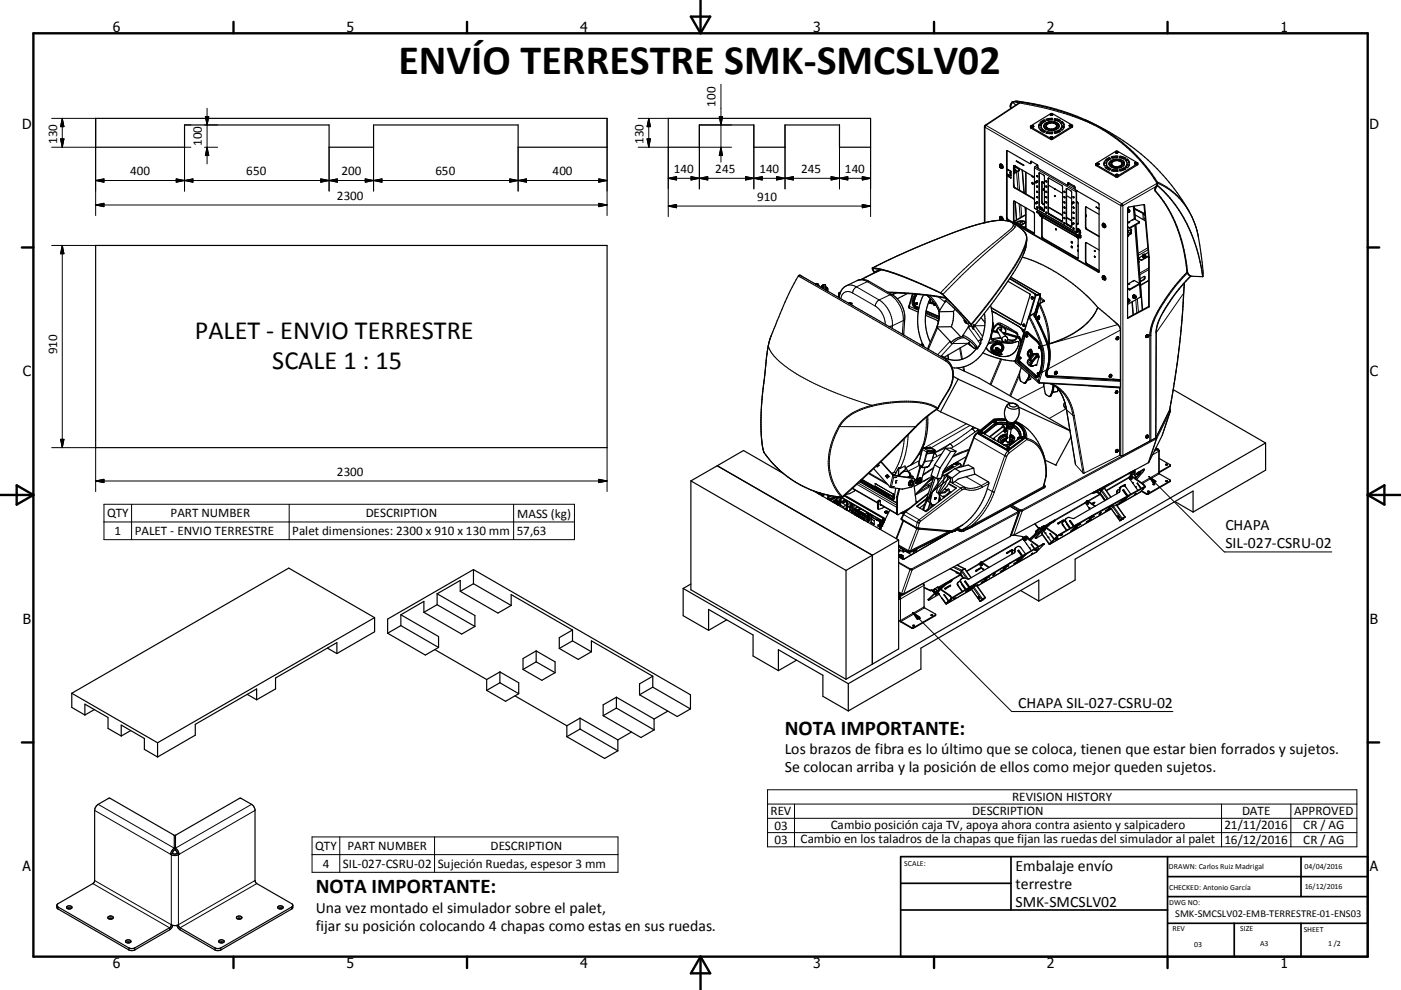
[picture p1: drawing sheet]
<svg xmlns="http://www.w3.org/2000/svg" width="420mm" height="297mm" viewBox="0 0 420 297" stroke-linecap="round" stroke-linejoin="round" font-family="sans-serif">
<defs><g id="words">
<text font-size="12.6" x="119.5" y="22.2">ENVÍO TERRESTRE SMK-SMCSLV02</text>
<g font-size="7.9">
<text x="58.4" y="101.7">PALET - ENVIO TERRESTRE</text>
<text x="81.6" y="110.7">SCALE 1 : 15</text>
</g>
<g font-size="6.3">
<text x="235.3" y="220.4">NOTA IMPORTANTE:</text>
<text x="94.7" y="268.1">NOTA IMPORTANTE:</text>
</g>
<g font-size="4.7">
<text x="367.4" y="159">CHAPA</text>
<text x="367.4" y="164.4">SIL-027-CSRU-02</text>
<text x="305.2" y="212.3">CHAPA SIL-027-CSRU-02</text>
<text x="235.3" y="226.3">Los brazos de fibra es lo último que se coloca, tienen que estar bien forrados y sujetos.</text>
<text x="235.3" y="231.6">Se colocan arriba y la posición de ellos como mejor queden sujetos.</text>
<text x="304.5" y="261.2">Embalaje envío</text>
<text x="304.5" y="266.6">terrestre</text>
<text x="94.7" y="274">Una vez montado el simulador sobre el palet,</text>
<text x="304.5" y="272">SMK-SMCSLV02</text>
<text x="94.7" y="279.4">fijar su posición colocando 4 chapas como estas en sus ruedas.</text>
</g>
<g font-size="4.2">
<text x="33.9" y="9.6">6</text>
<text x="103.9" y="9.6">5</text>
<text x="173.9" y="9.6">4</text>
<text x="243.8" y="9.6">3</text>
<text x="313.9" y="9.6">2</text>
<text x="383.9" y="9.6">1</text>
<text x="6.7" y="38.7">D</text>
<text x="410.5" y="38.7">D</text>
<text x="6.9" y="112.9">C</text>
<text x="410.7" y="112.9">C</text>
<text x="6.9" y="187.1">B</text>
<text x="410.7" y="187.1">B</text>
<text x="6.8" y="261.4">A</text>
<text x="410.7" y="261.4">A</text>
<text x="33.9" y="290.4">6</text>
<text x="103.9" y="290.4">5</text>
<text x="173.9" y="290.4">4</text>
<text x="243.8" y="290.4">3</text>
<text x="313.9" y="290.4">2</text>
<text x="383.9" y="290.4">1</text>
</g>
<g font-size="3.9">
<text x="214.5" y="32" transform="rotate(-90 214.5 32)">100</text>
<text x="17.1" y="43.2" transform="rotate(-90 17.1 43.2)">130</text>
<text x="60.5" y="43.9" transform="rotate(-90 60.5 43.9)">100</text>
<text x="193" y="43.2" transform="rotate(-90 193 43.2)">130</text>
<text x="39" y="52.6">400</text>
<text x="73.8" y="52.6">650</text>
<text x="102.4" y="52.6">200</text>
<text x="130.6" y="52.6">650</text>
<text x="165.7" y="52.6">400</text>
<text x="202" y="52">140</text>
<text x="214.5" y="52">245</text>
<text x="227.7" y="52">140</text>
<text x="240.2" y="52">245</text>
<text x="253.3" y="52">140</text>
<text x="101" y="59.9">2300</text>
<text x="227" y="60.3">910</text>
<text x="17.1" y="106.3" transform="rotate(-90 17.1 106.3)">910</text>
<text x="101" y="142.7">2300</text>
<text x="32.1" y="155.2">QTY</text>
<text x="51.1" y="155.2">PART NUMBER</text>
<text x="109.6" y="155.2">DESCRIPTION</text>
<text x="155" y="155.3">MASS (kg)</text>
<text x="34.4" y="160.5">1</text>
<text x="40.4" y="160.5">PALET - ENVIO TERRESTRE</text>
<text x="87.6" y="160.6">Palet dimensiones: 2300 x 910 x 130 mm</text>
<text x="154.9" y="160.5">57,63</text>
<text x="231" y="244.6">REV</text>
<text x="291.5" y="244.6">DESCRIPTION</text>
<text x="303.4" y="240.3">REVISION HISTORY</text>
<text x="372.4" y="244.6">DATE</text>
<text x="388" y="244.6">APPROVED</text>
<text x="232.2" y="248.9">03</text>
<text x="249.1" y="248.7">Cambio posición caja TV, apoya ahora contra asiento y salpicadero</text>
<text x="367.1" y="248.8">21/11/2016</text>
<text x="390.7" y="248.8">CR / AG</text>
<text x="94.5" y="255">QTY</text>
<text x="104.1" y="255">PART NUMBER</text>
<text x="147.1" y="255">DESCRIPTION</text>
<text x="232.2" y="253.2">03</text>
<text x="240" y="252.9">Cambio en los taladros de la chapas que fijan las ruedas del simulador al palet</text>
<text x="367.1" y="253.1">16/12/2016</text>
<text x="390.7" y="253.1">CR / AG</text>
<text x="96.8" y="260.3">4</text>
<text x="102.8" y="260.3">SIL-027-CSRU-02</text>
<text x="131.2" y="260.3">Sujeción Ruedas, espesor 3 mm</text>
</g>
<text font-size="3.1" x="352.3" y="275.3">SMK-SMCSLV02-EMB-TERRESTRE-01-ENS03</text>
<g font-size="2.4">
<text x="271.1" y="259.7">SCALE:</text>
<text x="350.4" y="260.8">DRAWN: Carlos Ruiz Madrigal</text>
<text x="391.1" y="260.6">04/04/2016</text>
<text x="350.5" y="267">CHECKED: Antonio García</text>
<text x="391.2" y="266.7">16/12/2016</text>
<text x="350.5" y="271.4">DWG NO:</text>
<text x="351.5" y="279.3">REV</text>
<text x="371.9" y="279.4">SIZE</text>
<text x="390.9" y="279.6">SHEET</text>
<text x="358.1" y="284.1">03</text>
<text x="377.8" y="283.9">A3</text>
<text x="398.2" y="283.8">1 /2</text>
</g>
</g></defs>
<g fill="none" stroke="#000" stroke-width=".36">
<path d="M28.7 35.5h153.3v8.7h-26.7v-6.7h-43.3v6.7h-13.3v-6.7h-43.4v6.7h-26.6zM200.3 35.5h60.7v8.7h-9.3v-6.7h-16.3v6.7h-9.4v-6.7h-16.3v6.7h-9.4zM303.1 32.5a1.35 1.35 0 0 1 .5-2 4.9 4.9 0 0 1 3.1 .1 60 60 0 0 1 32 14 42.8 42.8 0 0 1 8.3 10.4l-.1 .8a1.53 1.53 0 0 0-.4 1.6 41.8 41.8 0 0 1 9.5 24.2l.4 .9 .7 .4 3.5 .1a57.2 57.2 0 0 0-2.8-17 63.4 63.4 0 0 0-32.4-30.1M303.6 30.7l.8-.2a59.7 59.7 0 0 1 34.4 14.6 41.9 41.9 0 0 1 8 9.9v.6a1.44 1.44 0 0 0-.4 1.8 43.4 43.4 0 0 1 9.6 24.4l.8 .9M303.6 30.7l1 .8M303.6 30.7v.1a1.43 1.43 0 0 0-.4 1.6M305.4 30.9l-10.2 6.9-.1 29M308.9 37.9l.1 .5 6.2 3.5 6.3-3.8M309.1 37.9l.1 .1M309.2 37.9v.1M309.2 38v.1M309.2 38l.1 .1"/>
<path d="M309.2 38.1h.5M309.3 38.1h.4M309.4 37.8l.1 .2M309.4 37.8l.1 .1M309.6 37.8v.1M309.6 37.9l-.1 .1M309.6 37.8h-.2M309.6 37.9v.1M309.9 37.9l-.4-.2-.4 .2M309.9 37.9l-.2 .2M309.9 37.9l-.1 .2M311.5 37.3l.8 .1v.9l-.8 .2-.1-.7"/>
<path d="M311.5 37.3v.3M311.5 37.6l.7 .1M311.5 37.3l-.1 .8M311.5 37.6v.2M311.8 38.8a1.26 1.26 0 0 1 1.4 .4l.3 .1-.5 .4zM311.9 36.7l.3-.2a.9 .9 0 0 1 1.3-.2l-1 .8-.7-.2zM312.2 37.9v.5M312.5 38.6v.3M312.5 38.9l.8 .6M312.5 38.9l-.5 .2M313 38v.2l.8-.1M313 37.5l.8 .1-.1 .3"/>
<path d="M313 37.5v.3M313 37.5v.5M313 37.8l.7 .1M313 37.8v.2M313 36l.1 .3M313.1 36.3l.2 .2M313.1 36.3l-1.1 .7M313.2 38.4l.6-.2 .6 .4-.5 .4zM313.6 35.8l2-.3-.1 .5-1.6 .2zM313.6 37.2l-.2 .1M313.7 37.2l-.3 .1M313.7 37.9v.2"/>
<path d="M313.7 37.9l.1 .2M313.8 38.2l.1 .3M313.9 38.5l.3 .3M313.9 38.5l-.5 .2M313.9 36.7l.5 .4-.2 .1M313.9 36.7l-.7 .6 .6 .1 .4-.2M313.9 36.7v.3M313.9 37l.3 .2M313.9 37l-.3 .2M313.9 39.5l1.6 .1M313.9 39.5v.3M313.9 39.8l1.6 .1"/>
<path d="M313.9 39.5l-.3 .4 2 .2M313.9 39.8l-.1 .2M314 37l-.3 .2M314.3 36.6l1.1-.2v.5l-.8 .1zM314.6 38.7h.8M314.6 38.7v.3M314.6 38.7l-.3 .4 1.1 .1v-.5M314.6 39l-.1 .1M314.6 39h.8M314.8 36.8h-.3M314.8 36.8l-.3 .1M314.9 34.4l.3 .2 .4-.3-.1 .3"/>
<path d="M314.9 34.4a.42 .42 0 0 1 .4-.3 .42 .42 0 0 1 .3 .3M314.9 34.3v.1M314.9 34.4l.1 .1M314.9 34.4h.1M315.1 34.3l.2 .1M315.3 34.3v.1M315.3 34.3h-.2M315.3 34.4h.1M315.4 38.7v.3M315.4 39v.2M315.4 36.7l-.6 .1M315.4 36.8h-.6"/>
<path d="M315.4 34.6h-.4M315.5 35.8l-1.7 .2M315.5 39.6l.1 .5M315.5 39.6v.3M315.5 39.9v.2M315.5 34.5l-.1 .1M315.6 38.7l.7-.3 .6 .3-1 .4zM315.9 36.5l1 .3-.6 .3-.7-.2zM315.9 36.5v.3M315.9 36.8l.7 .2zM315.9 36.8l-.1 .1M316 39.6l1.4-.5 .6 .3-1.8 .6z"/>
<path d="M316.2 35.6l1.8 .5-.6 .4-1.4-.5zM316.2 35.6l.1 .3M316.3 35.9l-.1 .1M316.3 35.9l1.4 .4M316.3 38.4v.3M316.3 38.7l-.5 .3M316.3 38.7l.3 .2M316.5 37.3l.6-.3 .5 .6-.8 .1zM316.8 37.9h.8l-.5 .7-.6-.3zM316.8 37.9v.3M316.8 38.2l-.1 .2M316.8 38.2h.6"/>
<path d="M317.1 37l.1 .3M317.2 37.3l.3 .3M317.2 37.3l-.5 .2M317.4 39.1v.3M317.4 39.4l.3 .1M317.4 39.4l-1.2 .5M317.8 36.7l.6-.3 .7 1.1-.8 .1zM318.3 37.9h.8l-.7 1.2-.6-.3zM318.3 37.9v.3M318.3 38.2h.7M318.3 38.2l-.3 .7M318.4 36.7l-.4 .2"/>
<path d="M318.4 36.4v.3M318.4 36.7l.6 .8M320.6 37.7l.5-.3 .2 .3M320.6 37.7l.4 .2 .3-.2M320.6 37.7h.1M320.6 37.6v.1M320.8 37.7h.2M321 37.6l-.1 .1M321 37.7h-.1M321 37.6v.1M321 37.7h.1M321.3 37.7l-.3 .2-.4-.2"/>
<path d="M321.5 38.1h.1M321.6 37.7l-.1 .4M321.6 37.7l-6.4-3.7-6.3 3.9M321.6 37.7l-6.4 3.9-6.3-3.7M299.7 49.8l.2 .4M299.8 50.1l.1 .1M299.8 49.6a.46 .46 0 0 1 .6 .2 .46 .46 0 0 1-.1 .5M299.8 49.6l.4 .1M299.8 49.6l-.1 .2M299.8 49.3l-.1 .5M299.8 49.3a.82 .82 0 0 1 .8 1.1M299.8 49.3a.75 .75 0 0 1 .8 .3 .75 .75 0 0 1 0 .8"/>
<path d="M299.9 50.2l.1 .1M299.9 50v.2M299.9 49.9v.3M299.9 49.9l-.1 .2M299.9 49.9v.1M299.9 50l-.1 .1M299.9 49.5l.3 .2M300 50.3h.3M300 50.3l.6 .1M300.2 49.7l.2 .3M300.3 50.3h-.1M300.4 50l-.1 .3"/>
<path d="M300.4 50l-.2 .3M301.9 52.7l1.2 .6M301.9 50.7l1.1 .6M301.9 52.8l1.1 .6M301.9 50.9l.9 .3M301.9 50.9v.2M301.9 52.2l.6 .3h.6M301.9 52.4l.6 .3 .6-.1M302 45.2l6.9 3.9M302 45.2l-.2 .2v20.1l.2 .4 1 .6M302 45.2v20.4l27.5 16M302.8 51.9l.3 .1"/>
<path d="M303 51.3v.1M303 53.4h.1M303 51.4l.1 1.9M303.1 52.6h.1M303.1 53.3l-.1 .1M303.1 51.5l-.3 .4M303.1 51.7l-.3 .2M303.1 52.4v.1M304 51l.6 .1-.6 .4M304 51.5h.1M304 49.7v6.5l6.1 3.4M304 49.7l5.8 3.3"/>
<path d="M304 49.7l.2 .4M304 49.7l.1 6.4 6 3.5M304.1 52.1h-.1M304.1 50.1l-.1 .1M304.2 50.1l-.2 .2M304.2 50l-.1 .1M304.4 49.8l-.2 .1M304.6 51.2h-.6M304.6 50.2l.8 .5 .1 .5-1.5 .9M304.7 50l-.7 .4M304.7 48.4l2.2 1.2M304.8 48.3l2.1 1.4z"/>
<path d="M304.9 50.1l-.9 .5M305.5 51l-1.5 .9M306.5 51.1l.6 6.8M307.5 51.6v6.6M309.1 49l-.2 .1M309.1 48.9v.1M309.1 48.4l1.9 1.1 .4 1.1 8.6 4.9M309.1 48.4l-.2 .7M309.2 48.4l-.1 .5M309.4 52.7v.3h.4M309.8 52.9v.1M309.8 53l.3 .4"/>
<path d="M310.1 59.5v.1M310.4 54.6l.2 .2M310.4 54.5l.2 .1M310.4 54.5v.1M310.4 54.6h.2M310.6 54.8h.1M310.6 54.6v.1M310.6 54.6l.1 .1M310.6 54.7v.1M310.7 54.7v.1M310.9 54.2l-.1 .1M310.9 54.2h.1"/>
<path d="M310.9 59l.2 .3M310.9 59l-.1 .2 .3 .1M310.9 52.7l-.1 .2 .3 .1M310.9 55.8l-.1 .2 .3 .2M310.9 57.4l-.1 .2 .3 .1M310.9 52.7l.2 .3M310.9 55.8l.2 .4M310.9 57.4l.2 .3M310.9 54.2l-.4 .3M310.9 55.8l.2 .3M310.9 54.2l.2 .4M311 49.5l-.9 .8 .1 12.2 12.5 7.3"/>
<path d="M311 54.6h.1M311.1 54.6h.1M311.1 54.6l-.4 .2M311.6 51.8v10.4M311.7 51.8l-.2 .2v10.3l.2 .4 1.2 .7 .2-.1M311.7 51.8l1.2 .7 .2 .5v10.2M312.5 54.6l-.2 6.1 .2 .4 .6 .4M312.5 54.6l.6 .3M312.5 54.5l-.1 6.1 .3 .5 .4 .3M312.7 54.6l.1 .4 .3-.2M313.6 54.2l.2 .4M313.6 55.8l.2 .3"/>
<path d="M313.6 57.4l.2 .3M313.6 59l.2 .3M313.7 59l-.2 .2 .3 .1M313.7 54.3l-.2 .1 .3 .2M313.7 55.8l-.2 .2 .3 .2M313.7 57.4l-.2 .2 .3 .1M313.7 54.3l.1 .3M313.7 55.8l.1 .4M313.7 57.4l.1 .3M313.7 59l.1 .3M314.3 55.6l4.3 2.4M314.4 53.5v10.6l4.1 2.4"/>
<path d="M314.4 53.4v.1M314.9 41.2l.1 .2h.4M314.9 41.2l.2-.2 .5 .2M314.9 41.1v.1M314.9 41.2v.1M314.9 41.3h.1M314.9 41.3l.1 .1M315.1 41.1l.2 .1M315.3 41.1v.1M315.3 41.1h-.2M315.3 41.2v.1M315.6 41.2l-.2 .2"/>
<path d="M315.6 41.2l-.4 .2-.3-.1M315.6 41.2l-.1 .2M316.1 56.6l.2 .1M316.2 58.7l.1 .3zM316.2 58.7l.1 .2M316.2 56.6l.1 .1M316.3 56.7h.1M319.1 59l.2 .3M319.1 57.4v.3h.2M319.1 57.4l.2 .3M319.7 56.6l1.6 1v10.5h-.2l-1.3-.7-.1-.4zM319.8 58.7l1.5 .9"/>
<path d="M319.8 56.6v10.3l.1 .4 1.3 .8M319.8 56.6h.1M320.3 55.1l1.8 1M320.3 54.8l.1 .1M320.4 54.9l-.4 .6M320.4 54.9h-.3l-.1 .6M320.4 54.9l1.8 1M320.5 54.9l-.2 .1M321.8 59l.2 .3M322.1 56.1h.1M322.2 55.9l.4 1.2 6.6 3.8 .3 .3v20.4M322.2 55.9l-.1 .2"/>
<path d="M322.8 57.2l-.1 .3v12.3M322.9 57.3l-.1 .2v12.1M328.7 49.2v.1M328.7 49.2l.1 .1M328.7 49.3l.1 .1M328.8 49.3l.1 .1M328.8 49.4h.1M329 49.1l.1 .2M329 49.1v.1M329.1 49.1l-.1 .1M329.1 49.1v.1M329.1 49.1h-.1"/>
<path d="M329.4 49.4h-.5M329.5 49.2l-.1 .1M329.5 49.2l-.7 .1M329.5 49.2a.44 .44 0 0 0-.8 0M329.5 49.2l-.1 .2M331.1 48.6v1.2l.7-.2-.1-.4M331.1 48.6l.7 .1v.2M331.1 48.6v.3M331.1 48.9l.7 .1M331.1 48.9l-.1 .5M331.3 50.1a1.26 1.26 0 0 1 1.4 .4l.4 .2-.5 .3zM331.5 48l.2-.2a.9 .9 0 0 1 1.4-.2l-1.1 .8-.7-.2z"/>
<path d="M331.7 49.2l.1 .5M331.8 48.9l-.1 .3M332 49.9v.3M332 50.2l.8 .7M332 50.2l-.4 .2M332.6 48.8l.7 .1v.5M332.6 48.8v.3M332.6 48.8l-.1 .5M332.6 49.1l.7 .3-.7 .1-.1-.2M332.6 49.1l-.1 .2M332.6 47.3v.3M332.6 47.6l.2 .1"/>
<path d="M332.6 47.6l-1 .7M332.7 49.7l.7-.2 .5 .4-.4 .3zM333.2 47l1.9-.2v.5l-1.6 .2zM333.4 49.5v.3M333.4 49.8l-.4 .2M333.4 49.8l.3 .3M333.5 48l.4 .4-.2 .1M333.5 48l-.8 .6 .7 .1 .3-.2M333.5 48v.3M333.5 48.3l.2 .2M333.5 48.3l-.5 .3 .5-.3M333.5 50.8l1.6 .1"/>
<path d="M333.5 50.8v.3M333.5 51.1l1.6 .1M333.5 50.8l-.3 .4 1.9 .2M333.5 51.1l-.1 .2M333.8 47.9l1.2-.2-.1 .5-.7 .1zM334.2 49.9l-.4 .5 1.2 .1v-.5M334.2 49.9l.8 .1M334.2 49.9v.3M334.2 50.2l.8 .1M334.2 50.2l-.2 .2M334.4 52.5l.2 .2M334.4 45.7l.2 .2"/>
<path d="M334.4 52.5l.3 .2M334.4 45.6l.3 .3M334.6 52.7h.4M334.7 45.6l.2 .1M334.7 52.4l.2 .1M334.8 45.6l.1 .1M334.8 45.6h-.1M334.9 45.7h.1M334.9 52.4v.1M334.9 52.4h-.2M334.9 52.5h.1M335 48l-1 .1"/>
<path d="M335 50v.3M335 50.3v.2M335 48.1l-.9 .1M335 45.9h-.4M335.1 50.9v.5M335.1 50.9v.3M335.1 51.2v.2M335.1 47.1l-1.7 .2M335.2 45.6l-.5-.2-.3 .3M335.2 52.4v.1M335.2 45.6v.1M335.2 45.7l-.2 .2"/>
<path d="M335.2 45.6l-.5 .3M335.2 52.5l-.5 .2M335.2 52.5v.1M335.2 52.6l-.2 .1M335.2 52.5a.42 .42 0 0 0-.4-.2 .42 .42 0 0 0-.4 .2M335.2 45.7l-.1 .2M335.2 52.5l-.1 .2M335.2 50l.7-.3 .5 .3-1 .4zM335.4 47.8v.3M335.4 47.8l1 .3-.5 .3-.7-.2zM335.4 48.1l.8 .2-.8-.2M335.4 48.1l-.1 .1"/>
<path d="M335.6 50.9l1.4-.6 .5 .4-1.7 .6zM335.8 46.9l1.7 .5-.5 .4-1.4-.5zM335.8 46.9v.3M335.8 47.2l-.1 .1M335.8 47.2l1.5 .4M335.9 50l-.6 .3M335.9 49.7v.3M335.9 50l.3 .2M336.4 49.5h.6M336.4 49.2h.7l-.4 .7-.6-.3zM336.4 49.5l-.1 .2M336.4 49.2v.3"/>
<path d="M336.7 48.3l.4 .6-.7 .1-.1-.2M336.7 48.3l-.6 .2 .2 .3M336.7 48.3v.3M336.7 48.6l.3 .3M336.7 48.6l-.4 .2M337 50.7l.3 .1M337 50.3v.4M337 50.7l-1.3 .4M337.9 49.2h.7l-.6 1.1-.7-.2zM337.9 49.2v.3M337.9 49.5h.7M337.9 49.5l-.4 .7"/>
<path d="M338 47.7l-.7 .3 .2 .2M338 47.7v.3M338 47.7l.6 1.1-.7 .1-.4-.7M338 48l-.5 .2M338 48l.6 .8M340.1 49a.4 .4 0 0 1 .4-.3 .4 .4 0 0 1 .4 .3M340.2 48.9v.2M340.2 49l.6 .1M340.2 49.1h.6M340.4 48.9l.2 .1M340.5 48.9v.1M340.5 48.9h-.1"/>
<path d="M340.5 48.9l.1 .1M340.8 49v.1M340.9 49l-.1 .1M340.9 49l-.1 .2M341.1 49l-.1 .5-6.2 3.7-6.3-3.6v-.4M341.1 49l-6.3-3.7-6.3 3.9M341.1 49l-6.1 3.9-.5-.1-6-3.6M28.7 73.6h153.3v60.7h-153.3zM299.7 65.5l.3 .5M299.8 65.4l-.1 .1M299.8 65.7l.1-.1v.3M299.8 65.7l.1 .2"/>
<path d="M299.8 65a.76 .76 0 0 1 .8 .3 .76 .76 0 0 1 .1 .8M299.8 65a.87 .87 0 0 1 .8 1.1M299.8 65.3v.1M299.8 65l-.1 .5M299.9 65.3l.3 .1M299.9 65.3h-.1M299.9 65.6v.1M299.9 65.7v.2M299.9 65.7h-.1M300 65.2l-.2 .2M300 66h.2M300 65.2l.2 .2"/>
<path d="M300 66l.1 .1M300 65.2a.51 .51 0 0 1 .3 .8M300 65.2l-.1 .1M300.2 65.4a.35 .35 0 0 1 .2 .3 .35 .35 0 0 1-.2 .3M300.2 65.4l.1 .6M300.3 66h-.1M300.7 66.1a8.8 8.8 0 0 1 7 4.5l.2 1.1-.4 2.8a32 32 0 0 1-5.5 10.2l-8.4 11.2a5 5 0 0 0-1.8 2.8M300.7 66.1a43.4 43.4 0 0 0-14.6 3.6l-12.3 5-12.3 5.7M304 60.4v6.1l6.1 3.4M304 60.4l6 3.4 .1 6.1M304 60.3l.1 6.1M304.1 66.4l6 3.5"/>
<path d="M304.3 60.5l.4 5.5M304.6 67.4l24.6 14.2h.3M304.7 66.9a2.82 2.82 0 0 1 2.8-.2l-1.5 .9M306.5 77.1a50.5 50.5 0 0 1 22.6 15.2l6 5M306.6 66.4l-1.3 .8M307.4 62.3l.1 1.2M307.5 68.2l-.2 .1M307.5 66.6a2.91 2.91 0 0 0-2.9 .2M307.5 64.4l-3.4 2M307.5 66.8l-1.4 .8M307.5 62.3v6.2M310.4 60.9l.2 .2"/>
<path d="M310.4 60.8v.1M310.5 60.8h.1M310.5 60.8h-.1M310.5 60.8l.1 .1M310.6 61.1h.1M310.6 60.9v.1M310.6 60.8l.1 .2M310.6 61v.1M310.7 61.1h-.1M310.7 61v.1M310.8 62.1l.3 .3zM310.9 60.5h.1"/>
<path d="M310.9 60.5l-.1 .1M310.9 63.5h.1M310.9 63.5v.3l12.5 7.2M310.9 60.5l-.4 .3M310.9 62.1l.2 .3M310.9 60.5l.2 .3M310.9 63.5l12.4 7.1M311 63.5l12.5 7.2 .1-1.4M311 63v.5M311 63.5h-.1M311.1 60.8l-.1 .1M311.1 60.9l-.4 .2"/>
<path d="M311.5 64.1l.3 .4M311.6 62.2a.95 .95 0 0 1 1.2 .9M311.6 62.2l.2 .4 1.2 .7M311.6 62.3l.6 .4M311.7 62.4l1.4 .9M311.8 64.6l.2 .3 .3 .1M311.9 64.3h.1M311.9 64.3l-.1 .3M311.9 64.7l.1 .1M312 64.5l-.1 .2M312 64.5l.1 .2M312 64.6l.1 .1"/>
<path d="M312 64.6l-.1 .1M312 64.6h.1M312.1 64.7l-.1 .1M312.3 65l10.5 6.1M312.4 65h-.1M312.5 65.2l-.2 5.8 .3 .5 10.6 6M312.5 65.2l10.3 5.9M312.5 64.6v.3M312.5 65.2l-.1 5.7 .3 .5 10.5 6.1M312.5 64.9l-.1 .1M312.6 64.7l-.2 .3M313 63.3v.1"/>
<path d="M313 63.4h.1M313.1 63.2v.1M313.5 63.7l.3 .3zM313.6 60.5l.2 .3M313.6 62.1l.2 .3M313.6 63.7l.2 .3M313.7 60.5l-.2 .2 .3 .2M313.7 62.1l-.2 .2 .3 .1M313.7 60.5l.1 .4M313.7 62.1l.1 .3M314.3 62.1l4.3 2.4M314.3 62.2l4.3 2.5"/>
<path d="M314.4 64l4.2 2.4M316.5 68.7l.1 .3 .1-.2M316.5 68.7h.1M316.5 68.7l.2 .2M316.5 68.7l.2 .1M316.5 68.7l.1 .1M318.6 66.4l-.1-10.4-.2-.3-4-2.3v10.6l4 2.5h.2M318.6 66.4l-.1 .1M319.1 66.8l.2 .4M319.1 65.2l.2 .4M319.1 60.5l.2 .4M319.1 63.7l.1 .3"/>
<path d="M319.1 66.8l.1 .4M319.1 65.2l.1 .4M319.1 60.5l-.1 .2 .3 .2M319.1 63.7l.2 .3M319.1 60.5l.2 .3M319.1 62.1l.2 .3M319.1 66.8l.2 .3M319.3 67.2h-.1M319.3 65.6h-.1M319.3 64h-.1M319.8 65.2l1.5 .9M319.8 65.4l1.5 .8"/>
<path d="M319.8 67.1l1.5 .9M321.2 68.1h.1M321.3 67.1l.2 .1M321.3 60.9l.1 .2M321.3 67.1l.3 .1M321.3 67.1l.1 .3M321.3 60.8v.1M321.4 60.8l.2 .1M321.4 61.1h.1M321.4 60.8h-.1M321.4 60.8l.1 .1M321.4 67.4h.1"/>
<path d="M321.5 60.9v.2M321.5 67.2v.2M321.6 67.4h-.1M321.6 61.1h-.1M321.7 66.8l.3 .4M321.7 60.5l.3 .3M321.7 66.8v.1M321.7 60.5v.1M321.8 65.2v.3l.2 .1M321.8 63.7v.3h.2M321.8 68.4v.3h.2M321.8 68.4l.2 .3"/>
<path d="M321.8 65.2l.2 .4M321.8 63.7l.2 .3M321.8 62.1l.2 .3M321.8 66.8l-.5 .3M321.8 60.5l-.4 .3M322 67.2h-.1M322 67.1l-.5 .3M322 60.9l-.5 .2M322 60.8l-.1 .1M322.7 69.8l.8-.4v1.5M322.7 71l.1 .1M322.8 67l.4 .2"/>
<path d="M322.8 60.4l.4 .6v6.2M322.8 67.1l.4 .1M322.8 71l.1 .1M322.8 70.6l-.1 .4M322.8 68.8l.8 .5M322.8 68.6a1.02 1.02 0 0 1 1 .6 1.02 1.02 0 0 1-.2 1.1M322.8 68.8l.5 .3M322.8 71.1l.1 .2M322.8 69.6h.1M322.9 70.8l-.1 .2M322.9 70.8l.1 .2M322.9 70.9v.1"/>
<path d="M322.9 70.9l-.1 .1M322.9 70.8v.1M322.9 71.3h.1M322.9 71v.1M323 71.3h.2M323 71l-.1 .1M323 71.3l.2 .3v5.9M323.2 75v.4M323.2 73.6v.4M323.3 70.9l.1 .3M323.3 70.6l.1 .1M323.3 71l-.1 .3"/>
<path d="M323.4 70.7v.2M323.4 71.2l-.2 .1M323.4 71.2l-.1 .1M323.4 70.9v.1M323.4 71h.1M323.5 71l-.1 .2M323.5 70.9h.1M323.6 69.3l-.8 .3M323.6 70.5l.4 .2M323.9 71.3h-.7M323.9 70.8h.1M323.9 70.8l-.4 .2"/>
<path d="M324 70.8l-.1 .5M324 70.7v.6M324 70.7l-.5 .2M325.5 64.4l.2 .4M325.5 64.8h.2M325.6 62.1v6.5l3.9 2.4M325.6 72.8l-.1 6 4 2.5M325.6 62.1l3.9 2.2M325.6 72.8l3.9 2.2M325.6 62.1v6.4l3.9 2.4M325.6 72.8v5.9l3.9 2.5M325.7 64.8l-.2 .1"/>
<path d="M328.1 75.2l.2 .2M328.1 75.2h.1M328.1 76.9l.2 .2M328.2 75.2l.1 .2M328.2 76.9v.1M328.2 76.9h-.1M328.2 76.9l.1 .2M328.2 77v.1M328.2 77.1h.1M328.7 62.2l.8 .4M328.7 62.2l.8 .5-.8-.5M328.7 62.2h.1"/>
<path d="M328.7 62.1v.1M330.5 67.6v.2M330.5 67.8l.1 .2M330.6 67.8v.2M330.6 67.8l.2 .1M330.6 67.4h.3l.2 .6M330.6 67.4l-.1 .2M330.6 68l.2 .1M330.7 67.7l.1 .2M330.7 67.7l-.1 .1M330.7 67.7h.1M330.7 67a.78 .78 0 0 1 .7 .4 .78 .78 0 0 1-.1 .9"/>
<path d="M330.7 67l-.2 .6M330.7 67a.85 .85 0 0 1 .6 1.3M330.7 67.3a.5 .5 0 0 1 .5 .2 .5 .5 0 0 1 0 .6M330.7 67.3h-.1M330.8 67.9h.1M330.8 67.9l-.2 .1M330.8 67.3l-.2 .1M330.8 67.3l.4 .7M330.8 68.1l.5 .2M331.1 68l-.2 .1M331.1 68.1h-.3M331.2 68l-.1 .1"/>
<path d="M338.1 69.2l.3-.1v.2M338.1 69.6l.5 .3v.4l-.4 .2M338.1 62.7v32.8l6.4-3.4M338.2 62.7h.1M338.1 62.7h.1M338.1 63.6l.2 .1M338.2 70.5l.1 .1M338.2 62.7l.2 .1M338.2 62.9l.5 .2-.3 .6M338.2 70.5h.1M338.2 70.5l.2 .1M338.3 70.7l.1 .1"/>
<path d="M338.3 70.6v.2M338.3 69.2l.1 .1M338.3 69.3l-.2 .1M338.3 70.8l-.2 .1M338.3 70.6l-.2 .1M338.3 63.7h.1M338.3 63.5h.2M338.4 70.8l-.3 .1M338.4 69.3l.8-.5v1.3M338.4 62.8l-.3 .2M338.4 62.8l.1 .1M338.4 63.3h.2"/>
<path d="M338.4 63.3l-.1 .2M338.4 63.4l-.1 .1M338.4 63.4l.1 .1M338.4 66.6v.2M338.4 66.6l.2 .1-.5 .3M338.4 63.3v.1M338.4 63.3h.1M338.5 63.2l.1 .1M338.6 63.3l-.1 .2M339.1 70l-.9 .5M339.1 68.9v1.1M339.1 70l.1 .1"/>
<path d="M339.2 70.1l-.8 .5M339.5 66h.1M339.5 66l-1.1 .6M339.8 61.9l.3 3.8M340 65.7l1.6 .8v.3M340 65.7l-.5 .3M340.1 61.8l.3 4.1M340.2 62.5l2.8 1.5M340.2 62.7l2.6 1.4M340.2 67.6l1.7 21.4M340.3 64.5l3.1 1.8M340.5 67.4l2.1 25.5"/>
<path d="M341.3 77.5l.9 .5M341.4 77.6l.8 .5M341.4 77.6v.1M341.4 78.4l.2 .1M341.6 66.9l-2.8 1.6-.7-.3M341.6 78.5l-.2 .1M341.6 66.8v.1M341.6 66.6l-2.8 1.7-.7-.3M342.2 78v.1M342.6 77h.1M342.6 77l.3 .2M342.6 77.1l.5 .2"/>
<path d="M342.6 77v.1M342.6 77.1l.5 .1M342.6 76.9l.1 .1M342.7 76.7l-1.4 .7M342.7 76.5v.5M342.7 76.7l-.1 .3M342.7 77l.4 .1M342.7 76.4v.1M342.7 76.4l.4-.1 .3 .1M342.8 64.1l-.1 1.8M342.9 76.4l.1 .2M342.9 76.4v.2"/>
<path d="M343 61.4l1.4 15.7M343 61.4l-4.6 .7-.3 .6M343 61.4l1.5 15.8M343 77.3h.1M343.1 77.3h.1M343.1 76.4v.2M343.1 76.4h-.2M343.1 76.4l.2 .1-.3 .1M343.1 76.6h.1M343.1 76.6h-.1M343.2 63.9l-.4 .2M343.3 65.4v.8"/>
<path d="M343.3 77l-.2 .1M343.4 65.6v.6M343.4 77.1h-.3M343.4 77.1l-.4 .1M343.4 76.4v.1M343.4 76.7l.1 .3M343.4 76.5v.6M343.5 77.1l-.4 .1M343.5 77.1h-.1M343.5 77h.1M343.5 77v.2l-.4 .1M343.5 76.9v.2"/>
<path d="M343.6 77.1h-.1M343.6 77v.1M344.3 75.7l-1 .6M344.4 76.8l-2.2 1.2M344.4 76.9l-2.2 1.2M344.4 77.1v14.9M344.4 77.1l.1 .1M344.5 77.2v14.9M244.5 85.2l-4.9-2.6a84.2 84.2 0 0 0-7.5 15.9 31.8 31.8 0 0 0-2.7 12.6 80.9 80.9 0 0 0-.7 23.4l.1 .4a13.3 13.3 0 0 0 4.2 5.5l3.3 2.8a32.8 32.8 0 0 0 7.6 4.1M244.5 85.2l1.7 1M244.6 85.2h.1M244.6 85.2h-.1"/>
<path d="M244.7 85.2l.6 .4M244.9 85l-.3 .2M244.9 85v.1M244.9 85.1h.1M244.9 85.1l.4 .2M245.1 85.2h.1M245.3 85.6v.1M245.3 85.3h.1M245.3 85.3v.3M246.2 86.1l.3 .3M246.2 86.2l.6 .4M246.2 86.1v.1"/>
<path d="M246.2 86.2v.1M246.3 86.1h.1M246.4 85.8l-.1 .3M246.4 85.8h.1M246.4 85.8h.2M246.4 85.8l.1 .6M246.6 85.8h.1M246.6 85.8l.2 .7M246.7 86.1l.2 .5M246.8 85.4h.6l.2 1.6M246.8 85.4l-.1 .6M246.8 86.6l31.4 18.1"/>
<path d="M246.8 85.4l.2 1.3M247.6 86.1l.1 .1M247.7 86.2v.9M247.7 86.2l.4 .3M248.1 86.5l.1 .9M248.1 86.5h.1M251.6 89.3h.1M251.6 87.8l-.2 1.4M251.8 88l-.1 .8M251.9 88l-.3 1.3M251.9 88l.6-1.2 .8-.8 4.4-2a3.8 3.8 0 0 1 3 .5l6.8 3.9a8.2 8.2 0 0 1 3.7 7.3l-.3 4.8M251.9 87.9l-.1 .1"/>
<path d="M252 87.7l-.4 .1M252 87.5l-.4 .3M254.6 90.9l-.1 .1M254.6 90.9l.7 .5M254.6 90.9h.1M254.9 90.8l-.3 .1M254.9 90.8h.1M254.9 90.8l.3 .2M255.2 91h.1M255.3 91v.1M255.3 91.4v.1M255.3 91.1v.2"/>
<path d="M261.5 80.4l.7 1.4M261.5 80.4l1 .1M261.5 80.4h.1M261.7 80.6l.5 1.2M261.7 80.6h.1M261.8 80.6l1 .1M262.5 80.5a57.8 57.8 0 0 1 15 5.3l5 2.3 6.1 6.5M262.5 80.5l.3 .2M262.8 80.7a65.3 65.3 0 0 1 16.3 5.9l3.5 1.7M264.2 80.9l-6.1 3M266.2 87.6l9.5 .6 7.9 1.1M266.4 87.8l10.6 .7 6.8 1"/>
<path d="M272.1 88.1l-3.1 1.5M273.6 88.2l-1.1 4.1 2.8 1.3M274.6 90.9l.2 .4M274.7 90.9h.1M274.7 91.1h.1M274.7 90.9h-.1M274.8 91v.1M274.8 91l-.1 .1M274.8 91.1h.1M274.8 91h.1M274.8 90.9h.1M274.8 90.9h-.1"/>
<path d="M274.9 90.8l-.3 .1M274.9 90.8l.1 .1M274.9 91.3h-.1M274.9 91.2v.1M275 90.9v.1M275 88.3a3.1 3.1 0 0 0-.7 3.3l1.2 .7M275 91.2l-.2 .1M275 91.1v.1M275 91v.2M275 91v.1M275 91.1l-.1 .2M276.9 88.5a17.4 17.4 0 0 0-.2 14.9"/>
<path d="M277.5 94.6l3.9 1.7M277.7 93.3l3.9 1.7M278 88.6l.3 .4M278.3 89l.2 .1M278.4 88.9l.1 .2M278.4 88.7v.2M278.4 90.7l.7 .3M278.4 90.6l.6 .4M278.5 89.1l.4 .4M278.7 89.9a15.2 15.2 0 0 0 .2 12.7M278.7 89.8h.1M278.8 89.8l.2 .2"/>
<path d="M278.8 89.9l.1 .2M278.8 89.9h.1M278.9 89.5l1.7 2 .9 1.9M278.9 89.5l-.2 .4M279 90.3h.1M279 90.1h-.1M279 90.3l.3 .5 1 .4M279 91l.6 .1M279 91h.4M279.1 89.7l-.1 .6M279.3 91l.3 .1M279.8 91h-.2"/>
<path d="M279.8 91l-.2 .1M280 91.4l.2 .2M280 91.5l.2 .1M280.1 91.4h.1M280.1 91.3l.1 .1M280.1 91.3v.1M280.1 91.1l-.1 .4M280.1 91.1l.2 .1M280.2 91.1l-.2 .3M280.2 91.3h-.1M280.2 91.4h.1M280.3 91.5l-.1 .1"/>
<path d="M280.3 91.5h.1M280.3 91.2l.1 .1M280.4 91.3v.2M280.4 91.5h-.1M280.4 91.3v.1M280.9 98.1l4.2 4.5 1.4-.9 1.5-.6M281 96.1l.3 .5M281.5 93.4h.1M281.5 93.4v2.1l-.6 2.6M281.5 93.3v.1M281.6 93.5v.7M281.6 94.6l-.6 3.1-2.6 6.1-.1 .9"/>
<path d="M281.6 93.2l2-2.9a34.1 34.1 0 0 1 6.9 7.5l-1.9 2.9M281.6 93.2v.3M281.6 93.2l-.1 .1M282.7 88.3l6.1 6.4M285.2 98l-4.3 .1M285.2 98l2.9 3.1M285.9 93.5h-4.3M285.9 93.5l-.1 2.6-.6 1.9M286.3 92.8l-.4 .7M288.6 94.6l.2 .1M288.6 94.6a10.9 10.9 0 0 1 3.2 4.1M288.8 94.7l1.2 1.3a5.8 5.8 0 0 1 1.8 2.7"/>
<path d="M289.1 95.9a.52 .52 0 0 0 .1 .6 .52 .52 0 0 0 .5 .1M289.2 96.1l.3 .2M289.2 96.1h.2M289.3 96.1h-.1M289.3 96.6l.4 .4h.3M291.8 98.1h.1M292 97.5l-.2 .6M292 97.5h.1M294.1 95.3l1.2 1.5M295.1 94a18.3 18.3 0 0 1-1.1 8.8v.3M297 91.6a15.9 15.9 0 0 1-5.5 17.3 9.3 9.3 0 0 1-6 1.4M297.4 93.3l8.8 5.2"/>
<path d="M297.4 99.1h.2M297.5 99.3l-.3 .8M297.5 99.3h.1M297.8 98.6l-.2 .5M298.6 99.3l.2 .2M298.6 99.4l.1 .1M298.8 99.5l.2 .2M298.9 99l-.1 .4-1.2-.3M298.9 99a.74 .74 0 0 1 .6-.8 .74 .74 0 0 1 .8 .5l-.2 .6M299 99.7v.1M299 99.8h.3M299.1 99.5l-.3 .1"/>
<path d="M299.2 98.5l2.7 2.6a.86 .86 0 0 1-.2 1.3 .86 .86 0 0 1-1.2-.3l-1.6-3.1M299.7 98.8l.2 .1M299.7 98.8v.1M299.7 98.8l.4 .1h-.2M299.9 98.9l-.1 .1M300.1 98.2l.1 .4-.2 .6M300.5 99.7l5.1 1.3M302.2 84.4l6.6 3.9-2.7 9.1h-.2l-8.7-5M302.7 83.6l7.6 4.7 .1 .4-1.9 6.2M302.7 83.5l7.7 4.7 .2 .4M303 83.1l8.8 5.1M306.2 98.5l1 .5"/>
<path d="M306.2 98.5l.5 .8M306.7 99.3h.1M306.9 97.3l.2 .1M306.9 97.3a.28 .28 0 0 0-.2 .4 .28 .28 0 0 0 .4 .1M306.9 97.3h.2M307 97.5v.1M307 97.9h.1M307.1 97.4v.4M307.1 97.3a.31 .31 0 0 0-.4 .3 .31 .31 0 0 0 .4 .2M307.1 97.3l.1 .2M307.1 97.8h.1M307.2 97.5v.2"/>
<path d="M307.2 99h-.1M307.2 97.6l-.1 .2M308.1 99.8l2.7 2.2a7.1 7.1 0 0 1 1.6 4.6l-.1 2.9-.9 3.2M309.3 89a.33 .33 0 0 0-.1 .5 .33 .33 0 0 0 .5 0M309.3 89h.3M309.4 89.1l-.1 .3 .2 .2M309.4 89.3h.1M309.4 89.3v.1M309.4 89.4h.1M309.4 89.1h.1M309.4 89.1h.2M309.5 89.4h.1"/>
<path d="M309.5 89.2l-.1 .2M309.5 89.3v.1M309.5 89.2l-.1 .1M309.5 89.3h.1M309.5 89.6h.1M309.5 89.1l.1 .1M309.6 89l.1 .2M309.6 89.2l.1 .2M309.7 89.2v.1M309.7 89.4l-.2 .2M309.7 89.5l-.2 .1M309.7 89.2v.3"/>
<path d="M309.7 89.4v.1M310.2 94.8h.1M310.2 94.8a30 30 0 0 1 4.3 11.3l-.3 3.9a3.5 3.5 0 0 0-.5 2.7l.1 .1M310.5 93.7h.1M310.6 88.6l-1.9 6.2M310.7 93.6l-2.3 1.5-4 13.2M310.7 93.1l-.2 .6M310.8 92.1l.1 .1M310.8 92.2h.1M310.8 95.6h.1M310.9 92.1l-.1 .1M310.9 92.7l-.1 .4"/>
<path d="M310.9 92.2l-.1 .1M311 93l-.3 .1M311 95.4l.4 .3M311.1 92.9l-.1 .1M311.1 92.8l-.1 .2M311.1 92.7l-.5 .1M311.1 95.2v.2M311.1 95.2h.1M311.2 91l.1 .1M311.3 91.1h.1M311.2 95.2v.2M311.3 95.2l-.2 .2"/>
<path d="M311.3 95.2h-.2M311.3 95.2h-.1M311.3 94.9l.3 .1M311.3 94.9l-.3 .4M311.4 94.8h.2M311.5 94.8l-.2 .1M311.5 94.8l.1 .2M311.5 95.7l-.1 .1M311.5 95.6v.1M311.5 95.5v.1M311.6 95l-.1 .6M311.6 95v.2"/>
<path d="M311.6 95.3v.2M311.8 88.2l.1 .1M311.8 88.2h.1M311.8 88.9h.1M311.9 88.4h.1M311.9 88.9v2M311.9 88.4v.1M311.9 88.4l-1.3 .2M311.9 88.5l-1.6 5.3M311.9 88.3l-1.3 .1M311.9 88.3v.1M311.9 88.5h.1"/>
<path d="M312 97.9v.1M312.9 90.4l-1.4 .7-1 3.8 2.9 6.3a12.4 12.4 0 0 1 .6 9.7l-.2 1.2 .3 .5M330.5 83.3l.2 .5M330.5 83.2v.1M330.6 83.2h-.1M330.6 83.1v.1M330.6 83a.47 .47 0 0 1 .6 .2 .47 .47 0 0 1 0 .6M330.7 83.1l-.1 .1M330.7 83.4l-.1 .1M330.7 83.4l.1 .1M330.7 83.5h-.1M330.7 83.5h.1"/>
<path d="M330.7 83l-.1 .1M330.7 82.7a.76 .76 0 0 1 .7 .5 .76 .76 0 0 1-.1 .8M330.7 83.4v.1M330.7 82.7l-.2 .6M330.7 82.7a.86 .86 0 0 1 .6 1.3M330.7 83.1l.4 .3v.3M330.7 83.8h.1M330.8 83.5v.1M330.8 83l.4 .7M330.8 83l-.1 .1M330.8 83.8h.2M330.8 83.5v.2l-.2-.2"/>
<path d="M330.8 83.8l.5 .2M331.1 83.8h-.2M331.1 83.7v.1M331.1 83.8h-.1M331.2 83.7l-.1 .1M335.1 97.4h.1M335.1 97.4l.6 .7 .2 .7v15.1l-21.8-1.3M338.1 89.7h.2M338.1 89.6h.2M338.1 90.5l.2 .1M338.3 89.6l-.2 .1M338.3 89.6v.1"/>
<path d="M338.3 89.7l-.2 .1M338.3 89.7h.1M338.3 89.7l.3 .2M338.3 90.6h.1M338.4 89.7l.1 .1M338.4 90.2h.2M338.4 90.2l-.1 .2h.2M338.4 90.3h-.1M338.4 90.3l.1 .1M338.4 85.1v.1M338.4 85.1l.2 .1-.5 .2M338.4 90.1v.2"/>
<path d="M338.5 90.1l.1 .1M338.6 89.9l.1 .1M338.6 90.2l-.1 .2M338.7 90v.2l-.3 .4M339.4 90.6l.3 3.9M339.5 84.4h.1M339.5 84.4l-1.1 .7M339.5 84.4l.5-.3 1.6 .9M339.6 88.8l.1 .5M339.6 88.8v.2M339.7 89.2l.1 .2M339.7 89.3h.1"/>
<path d="M339.7 88.6l-.1 .2M339.7 89.3l.3 .1M339.8 88.6h-.1M339.8 88.9l-.1 .3M339.9 88.9l-.1 .3M340 88.5h.2M340 88.5l-.3 .7M340 88.7l-.2 .2M340 88.7h.4M340 88.7l.6 .2M340.1 88.5l-.4 .4v.4M340.1 88.5l-.3 .1"/>
<path d="M340.1 88.5h.1M340.2 88.5l.1 .1M340.2 89.3h.2M340.3 89.2h-.1M340.3 89.2l.1 .1M340.5 89.1l-.1-.1-.2 .3M340.5 89.1l-.1 .2M340.5 89.1l-.1-.1-.1 .2M340.6 88.9h.1M340.6 88.9l-.2 .6-.6-.3M341.6 85.3l-2.8 1.6-.7-.3M341.6 85.3h.1"/>
<path d="M341.6 85v.3M341.6 85.1l-2.8 1.6-.7-.3M341.9 89.1l-3.8 2.2M341.9 89v.1M343.1 82.9v.1M343.1 83l-.1 .7-1.1 .7M343.2 82.9l-1.4 .7M343.2 82.9l-.1 .9-1.2 .7M344.4 84.2l-2.4 1.4M344.4 92l.1 .1M344.4 92l-6.3 3.4M355.1 84.8l-.6 10.1-.9 8.7-1.2 9.1-1.7 10.3-4.2 8.3-1.8 .9"/>
<path d="M355.9 81.6a46.5 46.5 0 0 0-10.7 16.2l-.5 2.6v31.9l-8 4.4-1-.2M357.1 82.8a48.7 48.7 0 0 0-8.4 11M276.1 103.4h.1M276.1 103.4l-.1 .1M276.1 103.4l.8 .4M276.4 103.3l-.2 .1M276.4 103.3h.1M276.5 103.3l.3 .2M276.8 103.5l.1 .3M276.8 103.5h.1M276.9 103.8h.1M276.9 103.7l.1 .3"/>
<path d="M276.9 103.8l-.1 .1M276.9 103.8h-.1M278.2 104.7l3.8 2.3M278.3 104.7l.1 .1M282 107a5.8 5.8 0 0 1 3.5 7.5l-.9 2.4-3 4.9a2.28 2.28 0 0 1-1.4 1.4 48.3 48.3 0 0 0-8.3 7.6l-13.6 13.2M284.1 106.6l.2 1.2M285.8 112.9l1.4 .8M287 110.4l6.5 3 27.3 15.7M287.2 113.7l15.7 7.3M287.2 113.7l-5.2 9.8M288.6 100.7l.2 .5a9.4 9.4 0 0 1 3.9 3.1M288.6 100.7l-.1 .3-.5 .1"/>
<path d="M290.2 103.1l2.4 1.7M290.9 102.4l-.7 .6-7.1 4.2M292.7 104.3l.1 .2M292.8 104.5a8.1 8.1 0 0 1-5.9 3.6 7.2 7.2 0 0 1-4.4-1.2h-.5M292.8 104.5v.1M292.8 103.9l-.1 .4M292.8 104.6h.2M294 103.1l-1 1.5M294.7 105.9a26.4 26.4 0 0 0 9.7 2.4M297.4 104.7l.1 .3M297.4 104.7a1.6 1.6 0 0 1 1.5-1.5 1.6 1.6 0 0 1 1.7 1.3l-.5 1M297.5 105l.4 .6"/>
<path d="M297.6 104.8l.4 .6M297.6 104.9h.1M297.6 104.8l.4 .7M297.9 105.6l.1 .5M298 105.7l.7 .2M298 105.5l.1 .6M298 105.5l.7 .3M298 105.5l.7 .2M298 106.1a.81 .81 0 0 0 1.2 .1M298 105.4v.1M298.1 106.1l.5 .2 .5-.1M298.4 105.1a.75 .75 0 0 1 1.1 .3"/>
<path d="M298.4 105.1l-.4 .3M298.4 105l.2-.4 1.3 .4 .4 1.2-.2 .2-1.4-.5M298.5 105.1l.2 .8M298.6 104.3l.4 .1M298.7 104.5l-.1-.2 .8 .4M298.8 104.3l.5 .2 .1 .3M298.8 104.3l.1 .4M298.8 104.3v.4M299 104.4h.1M299.3 104.7h.1M299.4 104.5v.2M299.4 105.6l.1 .1"/>
<path d="M299.4 105.6h.1M299.5 105.4v.1M299.5 105.6h-.1M299.5 105.5v.2M299.5 105.4v.4M299.5 105.4a.89 .89 0 0 0-.9-.5 .89 .89 0 0 0-.7 .7M299.6 105.6l.1 .1h-.2M300.4 104h.1M300.4 104.6l-.4 .6M300.4 104.2a1.48 1.48 0 0 0-1.6-.8 1.48 1.48 0 0 0-1.2 1.4M300.4 104.2v.4M300.4 104.2v.5"/>
<path d="M300.4 104.7l-.4 .6M300.6 104.1a1.67 1.67 0 0 0-1.9-.9 1.67 1.67 0 0 0-1.3 1.5M304.4 108.3l.2 .6 6.9 6 24.3 1.4M304.5 108.1l-.1 .1M305.3 101.2l.2 .1 .5 1.5M305.6 101.1l.5 1.5M305.6 101v.1M305.6 101l.6 1.4M305.7 107.5l.1 .1M305.7 107.5v.1M305.7 107.6h.1M305.8 107.2l-.1 .3"/>
<path d="M305.8 107.4v.1M305.8 107.3v.1M305.8 107.2l-.1 .2M305.8 107.6h.1M305.8 107.3v.2M305.8 107.3h.1M305.8 107.2h.1M305.9 107.2h-.1M305.9 107.2h.1M305.9 107.6h-.1M305.9 107.2v.1M305.9 107.5l-.1 .1"/>
<path d="M305.9 107.4v.2M305.9 107.3v.1M306.2 110.3a3.9 3.9 0 0 0 0 4.2l1.1 .4M307.2 115h.1M307.3 115h.1M307.4 114.9h-.1M307.4 114.9l-.1 .1M307.4 114.9h.1M307.5 114.9h-.1M307.5 114.9l-.1 .1M307.5 114.9h.1M307.7 100.9v.2"/>
<path d="M307.7 101.1h.1M307.7 100.8l.1 .1M307.7 100.9l.1 .1M307.7 100.8v.1M307.8 100.7l.1 .1M307.8 100.7l-.1 .2M307.8 100.7h.1M307.8 100.9v.1M307.8 101.1h-.1M307.9 100.7v.1M307.9 101.1h-.1M307.9 100.8l-.1 .3"/>
<path d="M308 108.8h.1M308 114.1l-.5 .8M308 108.8l.5 .7M308 106.1l.6 1.1M308 100.1h.2M308 106.1l.3 .6M308.1 105.9a.82 .82 0 0 1 .3-.8 .82 .82 0 0 1 .9-.1l.1 1.6M308.1 108.3l-.1 .5M308.1 108.3l.9 .8M308.1 100.2l2.7 2.2a6.6 6.6 0 0 1 1.6 4.7M308.1 100.2h-.4l-.3 .5-1.8 5.9a2.04 2.04 0 0 0 .2 1.8l4.9 4.3 .4 .1M308.2 100.1l2.9 2.6 1 1.7"/>
<path d="M308.3 113.9h.1M308.3 106.7l.4 .5M308.3 106.7l.4 .3M308.5 112.3a3.9 3.9 0 0 1-1.1 2.5l-.1 .1M308.5 105.6a.57 .57 0 0 1 .5 .5 .57 .57 0 0 1-.3 .6 .67 .67 0 0 1-.2-1.1zM308.5 109.5l.2 .2M308.5 109.5l.3 .1M308.6 112.4a4.2 4.2 0 0 1-1.1 2.5M308.6 107.2l.2 .1M308.6 107h-.1M308.7 107l.2 .1M308.7 112.5l-.2 .8-.5 .8"/>
<path d="M308.7 107.2h.1M308.7 109.7h.1M308.7 109.6h.4M308.7 107.5l.4 .2M308.9 109.6h-.1M308.9 109.6h.1M308.9 109.6h.2M309 109.1l-.1 .5M309.1 104.8l-.4 .2M309.2 112.9l-.2 .9-1 .3M309.2 104.9a1.32 1.32 0 0 0-1.2 1.2M310 106.1l-.3 .2-1.6 2"/>
<path d="M310 106.1l-1.3 1.4M310.5 109.6l.2-.1zM310.5 109.6l-.9 .2-.9-.1M310.5 106.2h.7M310.8 109.5h.1M310.8 106.1h-.8M310.8 106.1l.5 .3 .2 .7-.7 2.4M310.8 106.1l-.1 .1M310.9 112.8h.1M311 106.6l-1.5 1.6a.49 .49 0 0 1-.6-.1 .49 .49 0 0 1-.2-.6M311 112l.1 .2M311 112.1l.1 .2"/>
<path d="M311.1 111.9l-.1 .1M311.1 112.1h.1M311.1 112h.1M311.1 112v.1M311.1 111.9h.1M311.1 112.2h.1M311.1 111.8l-.1 .2M311.1 111.8h.1M311.2 112.1h-.1M311.2 111.8l-.1 .1M311.2 112v.1M311.2 111.8v.1"/>
<path d="M311.2 111.9h.1M311.2 112.2h.1M311.2 111.9l.1 .2M311.2 112v.2M311.2 112.2l-.1 .1M311.2 111.9v.1M311.3 112.8h-.3M311.4 112.7l-.5 .4M311.5 104.2v.2M311.5 112.6l-.2 .2M311.5 107.2l-.9 .1-1.2 1.4-.3 .9M311.5 107l-.8-.1-1.7 2.2"/>
<path d="M311.5 104.4h.1M311.5 104v.2M311.5 104.4l.1 .1M311.5 104.2h.1M311.6 104h-.1M311.6 104l.1 .3M311.6 104v.3M311.6 104.2h.1M311.6 104.4h.1M311.7 104.3l-.1 .1M312.4 107.7a7.7 7.7 0 0 1-1.3 5.1M313 115l-.1 .6 .5 2.4 .3 .5 1.1 .4"/>
<path d="M314 111.4h.1M314 111.4l-.1 .6 .2 .6M314.3 102.7a13.3 13.3 0 0 1-.1 8.2l-.2 .5M314.7 119l.1-.1zM314.7 115.1l1.2 .5M314.9 118.9h-.1M315.5 117.7v.1M315.5 117.7h.1M315.6 117.7l-.1 .1M315.6 117.7h.1M315.7 117.3l-.2 .4M315.7 117.3h.1"/>
<path d="M315.7 117.3l-.1 .4M315.7 115.5l-.3 1.9-.6 1.5M315.8 115.6l-.3 1.8-.7 1.6M315.9 115.6l-.5 2.4-.5 .9M315.9 115.6l1.8 1.3M316.3 112.2h.1M316.4 112.2l.1 .1M316.7 111.4a.44 .44 0 0 0-.5 .4 .44 .44 0 0 0 .3 .5M316.7 111.4l.1 .1M316.7 111.5l-.4 .3v.4M316.7 111.5h.1M316.7 111.8v.3"/>
<path d="M316.7 111.8l.1 .2M316.7 111.9v.2M316.7 111.9l.1 .1M316.7 111.8v.1M316.8 112.1l-.3 .2M316.8 111.5a.47 .47 0 0 0-.6 .2 .47 .47 0 0 0 .1 .5M316.8 116.2l1.2 1.7a15.1 15.1 0 0 1 1.7 5l2.7 16.5M316.8 111.5v.6M316.8 112l-.1 .1M317.3 116.7l-.3 .8-1.5 .3M332.6 113l.1 .1M332.6 113.1l.1 .1"/>
<path d="M332.7 113l.1 .2M332.8 112.5l-.2 .5M332.9 112.5l-.2 .5M332.9 112.4l-.1 .1M333 112.4l.2 .1M333 112.9h.1M333 112.9l.1 .1M333.1 112.3l-.2 .1M333.1 112.3l.1 .1M333.1 112.3a.51 .51 0 0 0-.5 .8M333.1 112.7l.1 .2M333.1 112.7v.3"/>
<path d="M333.1 112.7v.1M333.1 112.8l.1 .1M333.1 112.8l-.1 .1M333.2 113.1h-.5M333.2 112.5v.6M333.2 112.4l.1 .1M333.2 112.9l-.1 .1M333.5 113.8l.1 .1M333.6 113.9l2 .1M333.6 113.9l.2 .1M333.8 114h.1M333.8 114l2 .1"/>
<path d="M333.8 113.8h.1M334.4 117.7l.2 .3M334.4 117.7l.1 .3M334.4 118h.1M334.5 118v.1M334.7 117.3l-.3 .4M334.7 101.8l.1 .1M334.8 101.8l-.1-.1a.38 .38 0 0 1 .3-.5 .38 .38 0 0 1 .5 .3 .38 .38 0 0 1-.5 .4h-.2M334.8 117.3l-.4 .4M334.8 101.8h.1M334.8 117.8h.1M334.8 101.8l.1 .1"/>
<path d="M334.8 117.8l.1 .1M334.9 117.6v.1M334.9 117.6v.3M334.9 117.6l.1 .1M334.9 117.7l-.1 .1M334.9 117.7h.1M334.9 117.2l-.2 .1M334.9 117.2l.2 .2M334.9 117.3h-.1M334.9 117.3h.1M335 117.2v.1M335 117.9l-.5 .2"/>
<path d="M335 117.3v.1M335 117.4v.5M335 117.7l-.1 .2M335.1 101.6l.1 .1M335.1 101a.53 .53 0 0 0-.4 .8M335.1 101l.3 .3M335.1 101.7h.1M335.1 101.1l-.3 .3-.1 .4M335.1 101.1h.1M335.1 101.6v.1M335.2 101.5l.1 .1M335.2 101.5l-.1 .1"/>
<path d="M335.2 101.5h.1M335.3 101.6l-.1 .1M335.4 113.9l.2 .1M335.4 113.9h.1M335.6 114l.1 .1M335.6 114l.2 .1M335.7 114.1l.2 .3v1.8M335.7 114.1h.1M335.8 116.3l-.1 20.3M335.8 116.3h.1M335.9 116.2l-.1 .1M343.7 101.2h.1"/>
<path d="M343.7 101.2l.1 .1M344 100.4l-.3 .3-.1 .5M344 100.4l.2 .1M344 100.5l-.3 .3v.4M344 100.5h.2M344.1 100.8v.1M344.1 100.8l.1 .2M344.1 100.8l-.1 .3M344.1 100.9l.1 .1M344.1 100.9l-.1 .1M344.2 100.4a.48 .48 0 0 0-.6 .2 .48 .48 0 0 0 .1 .6M344.2 100.5l.1 .2a.48 .48 0 0 1-.7 .5"/>
<path d="M344.2 101l-.2 .1M351.7 116.9l27.7 16M215 139.7l7.9-4.5 12 6.9M215 139.7l46.5 26.9M215 139.7l-7.9 4.6M262.9 139.8l.2 .1M262.9 139.7l.2 .2-.1 .1M263 140h.1M263 140l-.2-.2 .2 .2M263.1 139.9l-.1 .1M263.2 139.4l.2 .3M263.3 139.3l.3 .3-.2 .1"/>
<path d="M263.5 139.6l-.1 .1M264.1 138.5l3.6 4.1M264.1 138.5l3.6 4M275.5 139.4l1.1 .5M276 140l-.1 .2M276.6 139.9h.1M277.3 134.5l1.4-.2 .4 .2-1.4 .2zM278.1 124.8a18.3 18.3 0 0 1-4.7 14.5M278.2 135.4l-.2 .7 2-.2M278.2 135.4l1 .1 1-.4-.2 .8M278.2 135.4h.1M278.6 139.7h.1"/>
<path d="M278.6 139.7l-.6 .4-1.2 .2-1-.5M278.6 134.5v.1M278.6 134.5l.1 .1M278.6 134.5l-1 .2M278.7 134.3l-.1 .2M279.4 138.2l-2.3 .2M279.4 138.2l.9-3.2-1.4-.8-2.2 .3-1.2 4.4M279.4 138.2l-.8 1.5M279.8 135.8l.2 .1M279.8 135.8l-1.7 .2M279.9 135.3l-.1 .5M280.2 139.5l-1 3.1 1.6 1"/>
<path d="M280.2 139.5l1.6 .9M280.8 122.9l1.2 .6M282 123.5l11.9 5.6M283.4 134.5h1.6l1.6 .9M283.4 134.5l1.6 .9M283.4 134.5l-3.2 5M285 135.4l-3.2 5M285.3 139.7v.3M285.3 140h-.1M285.5 139.9l-.3 .2M285.5 139.9l-.2-.3v.4M285.5 139.9h.1"/>
<path d="M286 139.1l.1 .2M286.1 139.3h.1M286.1 139.3h.4M286.5 138.8l.2 .1a.29 .29 0 0 1-.2 .3 .29 .29 0 0 1-.4-.2M286.6 139.3h-.1M286.6 138.8l.3 .3M286.6 135.4l-3.8 6.1M286.6 135.4h-1.6M286.9 139.1l-.3 .2M286.9 139.1h.1M286.9 138.6l1.1 .7 .1 .8M289.7 137l-6.4 3.7"/>
<path d="M293.2 128.8l.1 .8M293.5 130.1l8.4 4.9M293.7 130v.2M293.7 130l.1 .1M293.7 130.2l8.5 4.8M293.8 130.1l8.4 4.8 4.7-3.5 .1-.6M294 129.9l.1 .1M294 130a.29 .29 0 0 1 .2-.4 .29 .29 0 0 1 .3 .4h-.1M294 130l.1 .1M294.1 130.1h.2M294.2 130.1h.1M294.3 130.1h.1"/>
<path d="M294.3 129.7l-.1 .2M294.3 129.9h-.1M294.3 129.7v.2M294.3 129.7l.1 .1M294.4 130.1h.1M294.4 129.8l-.2 .1M294.4 129.8l-.1 .1M294.4 130l-.3 .1M294.4 130l-.1 .1M294.4 130v.1M294.5 130h-.1M294.6 129.8l-.4-.2-.2 .3"/>
<path d="M294.6 129.8l-.1 .2M294.9 130h.1M294.9 130.1l6.9 3.9M297.7 131.7h.4M297.9 126.7l.2 .1M297.9 126.5v.2M298 126.5v.2M298 126.6l.2 .2M298 131.6l.1 .1M298 126.7l.1 .1M298.1 126.8h.2M298.1 126.8h.1"/>
<path d="M298.1 126.3l.4 .1v.3M298.1 126.3l-.2 .2M298.1 131.7h.1M298.1 126.4l-.1 .1M298.1 126.4l.4 .1M298.2 131.7v.2M298.2 131.8v.1M298.2 126.5v.1M298.2 131.9v.1M298.2 126.5l.1 .1M298.2 126.6h.1M298.3 126.8h.1"/>
<path d="M298.3 126.6h-.1M298.4 126.8h-.2M298.4 126.8h-.1M298.5 126.7l-.1 .1M298.5 126.5l-.2 .3M298.5 126.5l.1 .1M298.6 126.6l-.1 .1M299 126.9l-.7 .2M299.3 132.4l.1 .2M299.5 126.8l-1.4 .5M300.4 132.5l-.1 .4M300.4 133l.1 .2"/>
<path d="M300.5 133.2l.7 .3M300.6 132.1v.2M300.7 132h.1M300.8 132.7l-.3 .5M300.8 132l.2 .1M300.8 132.5l-.4 .6M300.8 132.5v.1M300.8 132.1l-.4 .4M300.8 132.1h.9M300.9 132v.1M301 132.4l-.2 .1M301 132.5l-.2 .2"/>
<path d="M301 129.3v.1M301 129.1v.1M301 129.2v.2M301 129l-3.3 2.6M301 129.1l.1 .1M301 129.2l.1 .2M301.1 132.4h-.1M301.1 129.2v.1M301.1 132.3v.1M301.1 129.3h.4M301.1 129.2l.2 .1M301.1 129.3v.1"/>
<path d="M301.1 131.8l.2 .2M301.1 129.4l.4 .1M301.2 130.5a2.17 2.17 0 0 0-1.9 1.9M301.2 132.3l-.1 .1M301.2 132.3l-.2 .2M301.2 128.9l-.2 .2M301.2 130.5l-1.2 .5M301.2 128.9h.4M301.2 128.9h.1M301.3 128.9h-.1M301.5 129.3v.2M301.5 128.7l-1.1-.6-3.7 2.9"/>
<path d="M301.5 125.7l-3.6 .1-5.5 4.6-3.8 9.6M301.6 129.2l-.1 .1M301.6 128.9l.1 .2M301.6 128.9l.1 .1M301.6 129h.1M301.6 129.2h.1M301.7 129v.1M301.7 129.1h-.1M301.7 129.1l.1 .2M301.7 132.1h.1M301.7 132.4l.4 .3M301.7 129.1h.1"/>
<path d="M301.7 132.2v.2M301.7 132.1l-.5 .2M301.7 127.3l.1 .3M301.7 129.1l-.1 .1M301.7 129.1v.2M301.7 127.3h-3l-3.6 2.9M301.7 129.4l-.4 .1-.3-.1M301.7 131.9h-.9l-.4 .6M301.7 129.3l-.2 .2M301.8 131.3l.1 .1M301.8 126.1l-3.7 .1-4.4 3.8M301.8 129.4l-.4 .2-.4-.2"/>
<path d="M301.8 129.2v.1M301.8 127.4l-1.7-.1-1.5 .2-3.4 2.7M301.8 131.5a1.24 1.24 0 0 0-1.4 1.5M301.8 131.5l-.1-.3 .4-.1v.3l-.3 .1M301.8 134h.4M301.8 131.5h.1M301.8 129.3v.1M301.8 131.5l-.1 .9M301.8 127.6l.2 .8M301.8 126.2l.1 .6M301.8 126.2a3.7 3.7 0 0 1 .8-5.1 2.26 2.26 0 0 1 2.4 .4 2.26 2.26 0 0 1 .6 2.4l-.3 1-1 1.5M301.8 127.6h.1"/>
<path d="M301.8 126.2h.1M301.8 131.3h.1M301.9 131.2l-.1 .1M301.9 126.9l-1.9-.1-1.5 .2-3.6 3M301.9 131.2v.2M301.9 131.4h.1M301.9 130.9a1.53 1.53 0 0 0-1.6 .5 1.53 1.53 0 0 0-.2 1.7M301.9 126.8l.5 .3a1.37 1.37 0 0 0 1.7-.2M301.9 133.9l-.1 .1M301.9 135h.1M301.9 126.9l-1.6-.2-1.7 .1-3.6 2.9-.1 .4M301.9 130.5a2.51 2.51 0 0 0-2.6 1.9"/>
<path d="M301.9 126.9l-.2 .4M302 130.4l-.8 .1M302 128.4l.2 .2M302 134.5l.1 .2M302 130.2a2.36 2.36 0 0 0-2.7 2.2M302 128.4l-.8 .5M302 133.9l.2 .1M302 134.5l.1 .1M302.1 132.7l.5 .2M302.1 134.6l.2 .1M302.2 134.7h.1M302.2 128.6l-.3 2.5"/>
<path d="M302.2 128.6l1 .1M302.3 134.4l-.1 .1M302.3 134.5h-.1M302.3 134.4v.1M302.3 134.4h.1M302.3 135h-.4M302.3 134.2l-.3 .3M302.4 134.7h.1M302.4 134.4l-.2 .1M302.4 134.4l-.1 .1M302.4 133.9l-.2 .1M302.4 134.2l.3 .2-.3 .3"/>
<path d="M302.4 134.7h-.1M302.5 134.3l-.5 .2M302.5 134.3l.1 .1M302.5 134.6v.1M302.5 132.6l-.4 .1M302.5 132.6l.1 .3M302.5 134.6l-.2 .1M302.6 132.7v.2M302.6 134.4l-.1 .2M302.6 132.5l-.1 .1M302.6 132.4v.1M302.7 133.3l-1 .2-1-.1"/>
<path d="M302.7 132.3l.5 .4M302.7 131.8l.6 .6M302.7 131.6a.87 .87 0 0 1 .6 .9 .87 .87 0 0 1-.6 .8M302.8 131.2h.1M302.8 130.9h.1M302.9 130.7h.1M302.9 130.8h.1M302.9 130.7v.1M302.9 130.9l-.1 .3M302.9 130.5l1.1 .8M302.9 130.6l.3 .1M302.9 130.9l-.1 .1"/>
<path d="M302.9 130.3l.8 .5 .4 .8M302.9 130.8l.1 .3M302.9 131.1h.1M302.9 131.1a1.13 1.13 0 0 1 .7 1.2 1.13 1.13 0 0 1-.9 1M303 131.1h-.1M303.1 130.7l-.2 .1M303.1 130.9h.1M303.1 130.7v.3M303.2 130.7h.1M303.2 130.7l-.1 .2M303.2 128.7l-.6 3.8M303.2 130.7l.3 .2"/>
<path d="M303.3 130.8l-.2 .1M303.3 130.8l-.2 .2M303.4 131.1l.1 .1M303.4 130.8l-.2 .2 .3-.1M303.4 130.9h.1M303.4 131.1v.1M303.5 130.9l.4 .3M303.5 131l-.1 .1M303.6 131h.1M303.6 130.9l-.2 .2 .1 .1M303.6 131h-.1M303.7 131.2h.1"/>
<path d="M303.7 131.2h-.1M303.7 128.1a3.7 3.7 0 0 1 2 2.5M303.7 128a3.5 3.5 0 0 1 2 3.3M303.7 131.1l.1 .1M303.7 131.3l.1 .1M303.7 131.1v.2M303.7 131.1l-.1 .1M303.7 128v.4l-.5 .3M303.8 131.2l-.1 .1M303.8 127.9l-.1 .1M303.8 131.2l.1 .1M303.8 127.9h.1"/>
<path d="M303.8 131.2h.1M303.9 131.2l.1 .2M303.9 127.1l.1 .4M303.9 131.2h-.1M303.9 131.3l.1 .1M303.9 131.3h.1M303.9 127.7a3.8 3.8 0 0 1 2.1 2.6M304 127.6l-.2 .2M304 127.5v.1M304 127.6a3.9 3.9 0 0 1 2 2.6M304 131.4l.1 .2M304 131.4v.1"/>
<path d="M304.1 126.8a4.1 4.1 0 0 1 2.8 4.7l-4.6 3.5M304.1 131.5a2.51 2.51 0 0 1-3.2 2M304.2 126.5v.1M304.2 126.6l-.1 .3M304.3 126.4a16.7 16.7 0 0 1 9.4 16.4l-.9 3.3-22.3 12-2.2 .9-1.1-.6a20.1 20.1 0 0 0 9.2-13.7l-4.2-2.5M304.3 126.4l-.1 .1M305.1 131.7v.1M305.1 131.7h.1M305.1 131.4v.1M305.1 131.4v.2M305.1 131.6v.1M305.1 131.6h.1"/>
<path d="M305.1 131.5v.1M305.1 131.4h.1M305.2 131.6h.1h-.1M305.2 131.3l-.1 .1M305.3 131.2l-.1 .1M305.3 131.2h.3M305.3 131.2h.1M305.4 122.1l15.4 7.1M305.4 131.2h-.1M305.5 131.2h.1M305.6 131.2h.1M305.6 131.3h.1"/>
<path d="M305.7 131.2v.1M305.7 131.3l-3.3 2.6M305.9 131.3l-3.5 2.6M306 130.2l.1 .8M306.1 131l-.1 .2M306.1 131l-.2 .3M306.2 131.3v.2M306.2 131.3l.1 .2M306.2 131.5l.1 .1M306.4 131.5v.1M306.4 131.2l.2 .1M306.4 131.2v.2"/>
<path d="M306.4 131.2l.1 .1M306.5 131.1l-.4 .1 .1 .3M306.5 131.3h.1M306.5 131.3l-.1 .1M306.6 131.5h.1M306.6 131.3l-.2 .1M306.6 131.1l-.4 .2M306.6 131.1l.2 .2-.1 .2M306.6 131.1l.2 .1M306.7 131.5h-.1M306.7 131.4l-.4 .1M306.7 131.5l-.4 .1"/>
<path d="M306.7 131.4v.1M306.8 131.2l-.1 .2M307 130.1v.5M307.2 130.6l-.2 .9-4.7 3.5M319.2 120.7a1.27 1.27 0 0 0 .5 1.9M321.1 131.1l-4.6 8.4-3.2-1.4M334.5 135.2l.1 .5M334.5 135.1v.1M334.6 135.7h.2M334.9 134.9l-.3 .3v.5M334.9 134.9h.1M335 134.9a.39 .39 0 0 0-.4 .4 .39 .39 0 0 0 .3 .4"/>
<path d="M335 135.6l-.1 .1M335 135.3v.2M335 135.3l.1 .1M335 135.3h.1M335 134.9h.1M335 134.9l.2 .2M335.1 134.9h-.3l-.3 .3M335.1 134.9l.1 .1M335.1 135.4l-.1-.2v.3M335.1 135.4l-.1 .1M335.2 135.1l-.2 .5M343.6 131l.1 .3"/>
<path d="M343.7 131.3h.1M344 131.1l.2 .1M344 131.1h.1M344.1 130.5a.46 .46 0 0 0-.5 .4 .46 .46 0 0 0 .2 .5M344.1 130.5l.1 .1M344.1 131l-.1 .1M344.1 130.6l-.5 .4M344.1 130.6h.1M344.1 130.9l.1 .3M344.1 130.9l-.2 .3M344.2 130.7l-.3-.1-.3 .4M344.2 131.2h-.3"/>
<path d="M344.2 130.6l.1 .3a.35 .35 0 0 1-.3 .5 .35 .35 0 0 1-.4-.4M346.3 134.9h.7M346.4 134.8h.6M346.6 134.4l.6 .4M347 134.8v.1M347 134.8l.4 .2M347 134.9l.3 .3M347.3 135.2l.1 .2 .1-.2M347.3 135.1v.1M347.4 135l-.2 .1M347.4 135l.1 .2v6.5M347.5 137.5l3.4 2.1"/>
<path d="M349.5 139.5v-.1a.23 .23 0 0 1 .3-.2 .23 .23 0 0 1 .1 .3M349.5 139.5h.4M350.7 122.7l.2 .5a60.9 60.9 0 0 1-6.5 15.5l-40.5 21.8M350.9 139.6l-.1 .3-3.2 1.9M350.9 139.6l-3.3 2M379.4 132.9l-125.1 72.2M379.4 132.9v8.2l-21.7 12.5M207.1 144.3v32.6l46.5 26.9M207.1 144.3l46.5 26.8M243.9 147.3l1.6 .5M243.9 147.3l25.5 14.7M245.3 147.8l-.2 .2"/>
<path d="M245.4 147.9v.2M245.5 147.8l-.1 .1M245.5 148.1v.1M245.5 147.8l3.4 .9M245.6 148l.6 .3 .1 .4M245.6 148l-.1 .1M245.6 147.9l.6 .3 .3 .5M245.8 148l.7 .1M247 148.3l-.5 .4M247.3 148.4l-.6 .5M248.1 149.7l2.7-.7 .2 1.4 .5 .1M248.2 148.6h.1"/>
<path d="M248.2 149.7h-.1M248.8 148.7l-.6 .5M248.9 148.7l-.7 .5M249.2 148.8l-1 .6v-.2M249.6 149.4l-1.1 .5M250.2 150.4l-.4 .3M250.2 150.4l.2 .3M250.3 149.2l-1.6 .9M250.3 150.1l-.7 .5M250.3 150.6l-.3 .2M250.4 151h.1M250.4 150.4v.7"/>
<path d="M250.4 150.4l.4 .2M250.6 149.1l.1 .2M250.6 149.2l-1.7 1M250.7 150.2l-.1 .1M250.7 150.2l-.2 .2M250.7 149.3h.1M250.7 149.3v.8M250.7 149.9l-.2 .1M250.7 149.8l-1.2 .7M250.8 150.9h.1M250.8 150.1l-.4-.1-.2 .4M250.8 150.5l.3 .2"/>
<path d="M250.8 150.9v.4M250.8 150.9l.3 .2M250.8 150.1l-.1 .1M250.8 150.5v.3M250.8 150.8v.1M250.8 150.8l.3 .2M250.8 149.3v.8M250.8 151.2v.1M250.8 151.3h.1M250.8 150.1h.1M250.8 149.3h.4M250.9 150.3l.8 .3"/>
<path d="M250.9 150.3l-.1 .2M250.9 149.3h.3M251 150.1l-.6 .3M251 150.3h-.1M251.1 151h.2M251.1 150.7v.3M251.1 151.1l.1 .3M251.2 151.4h-.1M251.3 149.3h-.1M251.4 150.6l-.3 .1M251.4 150.5l-.1 .1M251.5 149.3h-.2"/>
<path d="M251.5 149.1v.2M251.5 149.3l.1 1M251.5 149.2l-.2 .1M251.5 151h-.2M251.6 149.2l-.1 .1M251.6 150.2h.1M251.6 150.4l-.1 .1M251.6 150.2l.2 .1M251.6 150.3v.1M251.6 150.2h.2M251.6 149.1v.1M251.7 150.6v.3"/>
<path d="M251.7 150.9l-.1 .1M251.7 150.9l-.2 .1M251.8 150.3l-.4 .2M251.8 150.2l.1 .1M251.8 150.9h-.1M251.9 149.2l.1 1.3M251.9 150.4l.1 .1M251.9 150.7h.1M251.9 150.3l-.2 .3M251.9 150.3v.4M251.9 151.4l.9 .7M251.9 151.3l.1 .7"/>
<path d="M251.9 150.7l-.1 .2M252 150.7l-.2 .3-.7 .1M252 150.7v.5M252 150.5h.1M252 150.5h-.1M252 151.2l-.8 .3M252 151.2l-.8 .2M252 150.5l.2 .1M252 150.5l-.1 .1M252.1 149.2l12.9 7.4M252.2 150.6l1.4 1M252.3 149.3l-.1 1.3"/>
<path d="M252.8 150.4a.89 .89 0 0 1 1 .3 .89 .89 0 0 1 0 1h.2M252.8 150.3l.1-.1a.98 .98 0 0 1 1.1 .4 .98 .98 0 0 1 0 1.1M252.8 152.1l.5 .6M252.8 150.4l-.5 .2M252.8 150.4l.3 .3-.4 .3M252.9 150.4a.8 .8 0 0 1 .8 .3 .8 .8 0 0 1-.1 1l.5 .5M253 150v.1M253 150.6l-.4 .3M253 150l.6 .2M253.1 148.7l12.3 7.1M253.2 148.7l12.2 7.1M253.3 148.6l12.2 7"/>
<path d="M253.6 151.6l.4 .6-.7 .5M253.6 151.6l-.8 .5M253.6 152.7l-.1 .1M253.6 152.8h.1M253.6 152.8v.1M253.7 150.3a1.12 1.12 0 0 1 .3 1.4M253.7 152.6l-.2 .1M253.7 152.6h.2M253.7 152.6l-.1 .1M253.7 152.7l-.1 .1M253.8 152.6h-.1M253.8 152.6h.1"/>
<path d="M253.8 152.6l-.1 .1M253.8 153h.2M253.9 152.7h.1M253.9 152.6v.1M253.9 152.7h-.2M253.9 152.9l-.1 .1M253.9 152.9l.1 .1M253.9 152.9h.1M254 152.9l-.2 .1M254 152.7v.1M254 152.9v.1M254 152.8v.1"/>
<path d="M254 152.9l-.1 .2M254.6 152l.3 .2M254.6 151.9l-1.4 .8M254.6 153.2l-.2 .1M254.6 152l-1.3 .7M254.7 150.7l.2 1.4M254.8 153l-.2 .2M254.8 152.9v.1M254.8 152.9v-.1l.8 .4M254.9 152.2l.8 .4M255.2 151l-.1 1.2M255.2 153.1l-.6 .1"/>
<path d="M255.4 153.1l-.1 .8M255.5 146.5l7.6 4.4M255.5 146.6l-3 2.6-3.6-.5M255.6 151.2l-.2 1.2M255.8 151.3l-.3 2.7M256.1 151.5l-.3 2.7M256.2 153.7v.7M256.2 153.7l.9 .6M256.2 153.8l.2 .1M256.3 154.3l-.1 .1M256.3 154.3h.1M256.3 153.9v.1"/>
<path d="M256.3 154.2v.1M256.3 154h.1M256.3 154l.2 .2M256.3 152.5v.8l.8 .5M256.3 152.5l.8-.4 .7 .4M256.3 152.5l.8 .4M256.3 152.9l.1 .2M256.3 152.6h.1M256.4 152.6l.1 .1M256.4 153.9v.2M256.4 154.3l-.2 .1M256.4 154.3l-.2-.2v.3"/>
<path d="M256.4 154l.1 .1M256.4 154.5h.1M256.4 147a5 5 0 0 1-2.9 1.4M256.4 152.7l.5 .2M256.4 152.7l.1 .2M256.4 152.7h.1M256.4 152.9v.2M256.4 153.1h.1M256.4 153.9l.1 .1M256.4 153.9v.1M256.5 152.7h.1M256.5 154v.1"/>
<path d="M256.5 154.3v.1M256.5 154.1h.1M256.5 152.7v.2M256.5 154.4v.1M256.5 154.4l-.1 .1M256.5 153.1v.2M256.5 153.1h.2l-.2 .2M256.5 154h.1M256.5 154.3l-.1-.1v.3M256.5 154l.1 .2M256.5 154.3v.2M256.6 153.1v.1"/>
<path d="M256.6 154.3l.1 .2M256.6 154.3v.3M256.6 154.1h.1M256.6 153.5l-.4 .2M256.6 152.8l.1 .2-.2-.1M256.6 153.2h.1M256.6 153.2l-.1 .1M256.6 152.9h.1M256.6 152.9h-.1M256.7 154.1v.1M256.7 154.4v.1M256.7 154.5v.1"/>
<path d="M256.7 154.5l-.1 .1M256.7 154.2h.1M256.7 154.2h-.1M256.7 153.4v-.3l.3 .3M256.7 152.8v.2M256.7 153l.2 .1M256.7 154.1h.1M256.7 154.1v.2l-.1-.1M256.8 154.2v.1M256.8 154.7l.1 .1M256.8 154.3l.1 .1M256.8 154.2h.1"/>
<path d="M256.8 153.3l.1 .1M256.8 152.9v.1M256.8 153.2v.1M256.8 153.3l-.1 .1M256.8 153h.1M256.8 153h-.1M256.8 154.5l.1 .1M256.8 154.3h.1M256.9 152.9v.2M256.9 154.6v.1M256.9 154.6l-.1 .1M256.9 152v.2"/>
<path d="M256.9 153l.1 .2-.1-.1M256.9 153.2l.1 .3-.3-.1M256.9 153.1h.1M256.9 154.2v.1M256.9 154.5v.3M256.9 154.5l-.1-.1v.3M256.9 154.7l.1 .1M257 154.3v.1M257 153.3v.1M257 154.6l.1 .2M257 154.3h.1M257 154.4l.1 .1"/>
<path d="M257 154.6l-.1 .1M257 152.1l-.1 .1M257 153.4v.1M257 154.6v.1M257 154.4h.1M257 154.7l.1 .1M257 154.7v.1M257.1 152.9v.9M257.1 154.3v.1M257.1 154.3v.6M257.1 154.8h-.1M257.3 153.1l.7-.5 2 1.2v2"/>
<path d="M257.3 153.1v.8l2.1 1.2M257.3 153.4l.1 .1M257.3 153.1l2.1 1.2M257.3 153.6l-.2 .2M257.3 153.2h.1M257.3 153.5l.1 .1M257.3 154.4v.6M257.3 154.9l.1 .1M257.3 154.9l.2 .1M257.3 154.4l2 1.1M257.3 154.9v.1M257.4 153.3h.1"/>
<path d="M257.4 153.6v.1M257.4 154.5l.2 .3M257.4 153.6v.2M257.4 153.2v.1M257.4 153.3v.1M257.4 153.2l.1 .2M257.4 153.5l.1 .3M257.5 154.5v.1M257.5 154.8v.2M257.5 155h-.1M257.5 154.6v.1M257.5 155h.1"/>
<path d="M257.5 153.6l.1 .3-.1-.1M257.5 153.4l.3 .2M257.5 153.3h.1M257.5 154l-.4 .3M257.6 153.8h.1M257.6 154.9l.1 .3zM257.6 153.3v.1M257.6 153.6v.2M257.6 153.8h-.1M257.6 153.4h.1M257.6 153.4h-.1M257.6 154.6h.1"/>
<path d="M257.6 154.6l.1 .1M257.6 153.4v.1M257.6 154.6v.1M257.6 154.9v.2M257.6 155.1h.1M257.6 154.7l.1 .1M257.6 154.7v.1M257.7 153.9v-.2l.2 .3M257.7 153.4l.1 .1M257.7 153.9l.1 .1M257.7 153.4h.1M257.7 154.7h.1"/>
<path d="M257.7 154.7l-.1 .1M257.7 153.7l.1 .2M257.8 153.5h.1M257.8 154.9v-.2l.1 .3M257.8 153.9h.1M257.8 153.9h-.1M257.8 153.4v.1M257.8 154.9l.1 .1M257.8 154.2l-.5 .2M257.8 153.5l.1 .2M257.8 155v.2M257.8 152.6l.2 .1"/>
<path d="M257.8 152.5v.2M257.8 154.8h.1M257.8 152.5l-.7 .4M257.8 154.8h.2M257.8 155.2l.1 .1M257.8 155.2v.1M257.8 154.8v.1M257.9 153.5l.1 .1M257.9 153.7l.3 .2M257.9 153.8l.1 .3-.1-.1M257.9 144.5l11 6.3M257.9 155.2l-.1 .1"/>
<path d="M257.9 155.2l-.1-.2v.3M257.9 155.1l.2 .3zM257.9 154h.1M257.9 153.5v.1M257.9 153.8v.2M257.9 153.6h.1M257.9 153.6v.1M258 154.8l.1 .1M258 153.6h.1M258 153.6v.2M258 154.9h.1M258 155.2v.1"/>
<path d="M258 155.3l.1 .1M258 155.3l-.1 .1M258 154.9l.1 .1M258 154.9l-.1 .1M258 154.1v-.2l.2 .3M258 153.6l.1 .1M258 154.1l.2 .1M258 144.2l.1 .2M258.1 153.6l.1 .3M258.1 154.9h.1M258.1 144.4v.2M258.1 154.9l-.2 .1"/>
<path d="M258.1 144.4l9.4 5.4h.5M258.1 144.4l.2-.1 9.6 5.5M258.1 144.4l-.2 .1M258.1 153.9v.2M258.1 153.6v.1M258.1 155.1l.2-.1v.2M258.1 153.7l.1 .1M258.1 154.1h-.1M258.1 154.1h.1M258.1 155.1l.2 .1M258.2 155.3v.1M258.2 155v.1"/>
<path d="M258.2 155.1h-.1M258.2 155.4l.1 .1M258.2 155.4l-.1 .1M258.2 153.7l.2 .1M258.2 154l.2 .3-.2-.1M258.3 155.3l-.2 .2M258.3 155.3v.1M258.3 155.4l-.2 .1M258.3 144l-2.8 2.6M258.3 155.3l.2 .4-.2-.1M258.3 154.2h.1M258.3 153.8v.1"/>
<path d="M258.3 154.1v.1M258.3 155.3v.3M258.3 154.2h-.1M258.3 153.9h.1M258.3 153.9h-.1M258.3 144l8.2 4.7v-.2M258.3 155l-.1 .1M258.3 155l.1 .1M258.4 153.8h.1M258.4 153.8l-.2 .1M258.4 155.1v.1M258.4 155.4v.1"/>
<path d="M258.4 155.5l.1 .1M258.4 155.5l-.1 .1M258.4 155.2h.1M258.4 155.2h-.1M258.4 143.9l8.1 4.7M258.4 154v-.2l.3 .3M258.4 154.4v-.3l.3 .3M258.4 154l.4 .2M258.4 154.4l.4 .1M258.4 155.1l.1 .1M258.5 155.2h-.2M258.5 143.8l9.5 5.6-.4 .3 .3-.2-.1-.1v.2"/>
<path d="M258.5 154.2v.1M258.5 154h.2M258.5 153.9v.1M258.5 155.2l.1 .2zM258.5 154h-.1M258.5 154.3l.1 .1M258.5 154.3l-.1 .1M258.6 155.5v.1M258.6 155.2v.1M258.6 155.3h.1M258.6 155.3h-.1M258.6 155.6l.1 .1"/>
<path d="M258.6 155.6l-.1 .1M258.6 154.2l.4 .2v.3l-.2-.1M258.7 155.7l-.2-.2v.2M258.7 155.7h-.2M258.7 154.1h.1M258.7 155.8v-.2l.2 .3M258.7 154.4l.1 .1M258.7 154v.1M258.7 154.3v.1M258.7 155.3v.1M258.7 155.8l.2 .1M258.7 155.4l.2 .1"/>
<path d="M258.7 155.3h.1M258.7 154h.1M258.8 154v.2M258.8 154.3v.3M258.8 155.3v.1M258.8 155.6v.2M258.8 155.8h.1M258.8 155.8h-.1M258.8 155.4h.1M258.8 155.4h-.1M258.8 154.1h.1M258.8 154.1l.3 .1"/>
<path d="M258.8 155.3l.1 .1M258.9 155.4v.2M258.9 154.1v.1M258.9 154.2h.1M258.9 154.2h-.1M258.9 154.4v.1M258.9 155.8l.2 .1M258.9 155.8v.1M258.9 155.4l.1 .2h-.1M258.9 154.5l.1 .1M258.9 154.5l-.1 .1M258.9 155.4h.1"/>
<path d="M259 154.1v.2l-.2-.1M259 155.7v.2M259 155.4v.1M259 155.5h.1M259 155.5l-.1 .1M259 155.9h.1M259 155.9h-.1M259 154.3l.2 .1M259 154.7l.3 .2M259 154.2v.1M259.1 155.9h-.2M259.1 154.6l.1 .1"/>
<path d="M259.1 154.2v.1M259.1 154.5v.1M259.1 154.6l-.1 .1M259.1 154.3h.1M259.1 154.3h-.1M259.1 155.7h.1M259.1 154.2l.1 .1M259.2 154.3v.1M259.2 154.5l.1 .2M259.2 155.5v.1M259.2 155.8v.2M259.2 154.5l-.2-.1v.3"/>
<path d="M259.2 156h.1M259.2 156h-.1M259.2 155.6v.1M259.2 155.6l-.1 .1M259.2 154.4l.1 .1M259.2 154.6h.1M259.2 154.3h.1M259.2 155.6h.1M259.2 155.9l-.1-.1v.2M259.3 154.3v.1M259.3 155.5v.6l-.2-.1M259.3 154.4h.1"/>
<path d="M259.3 154.4h-.1M259.3 154.6v.1M259.3 154.7v.1M259.4 154.3v.8M259.7 154.9l.3 .1M260 155.8h.1M260 155.8l-.6 .4M260 154.6l-.6 .5M260 154.6h.1M260 155.7h.1M260 155l-.7 .5M260 155.3l.2 .3-.2-.1"/>
<path d="M260 154.3l.2 .4-.2-.1M260 154.8l.2 .4-.2-.2M260 155.8l.2 .3M260 153.9l-.6 .4M260.1 153.8l.3 .2v.3l-.3-.2zM260.1 155.8v.8M260.2 156.2v.3M260.2 156.5v.2M260.2 156v.2M260.2 156.5h.1M260.2 156v.1M260.3 155.7l.3 .2v.4l-.3-.2z"/>
<path d="M260.3 156.1h.1M260.3 156l.3 .2M260.3 155.8v.3M260.3 155.3l.2 .2M260.3 155v.3M260.4 155.1v.2M260.4 155.4l.1 .1M260.4 142l5.8 3.4M260.5 155l-.1 .1M260.5 155h-.2M260.5 155a.31 .31 0 0 1 .3 .3 .31 .31 0 0 1-.2 .3l-.1-.1M260.6 154.2l.1 .2z"/>
<path d="M260.6 154.4h.1M260.8 154.3v.2zM260.8 154.5h.1M260.9 154.3l.1 .3zM261.1 154.4v.3zM261.1 154.7h.1M261.2 155.7v1.1M261.2 156.8h.1M261.2 155.7h.1M261.2 156.8l.9 .5M261.2 155.7l.9 .5M261.2 154.9h.1"/>
<path d="M261.3 154.7l-.1 .2M261.3 154.7h.1M261.3 154.5v.2M261.3 154.9h.1M261.3 154.9l.1 .3M261.3 154.9l.2 .3M261.4 155.2l1.5 .8M261.9 140.6l5.2 5.7a8.5 8.5 0 0 0 6-.1l.6-.4 .2-.6 .3-1.2-.2-.4M262.1 157.3h.1M262.1 156.2h.1M262.1 156.2v1.1M262.9 156h.1"/>
<path d="M263 155.5l-.1 .5M263.3 157.4l.3 .2v.4l-.3-.2zM263.3 157.8h.1M263.4 152.8h.1M263.5 155.9l.2 .2M263.5 155.8v.1M263.5 155.9l.1 .1M263.6 156l.1 .1M263.7 155.9v.2M263.7 157.2h.1M263.7 157.6h.1M263.8 158.7v.1"/>
<path d="M263.8 158.1h.1M263.8 158.5l-.1 .1M263.9 156l-.7-.3v.5l.7 .3M263.9 156.5v2.3M263.9 151.4l5 2.9M263.9 151.4l.2 .1M263.9 150.2l-.5 .5v2.1M263.9 150.2l-.2-.2-.6 .7v1.9l.3 .2M263.9 150.2v1.2M264 156.5h.1M264 156.5h-.1M264 158.7h-.3"/>
<path d="M264 156.1v.4M264 156.1v.4l.2-.1M264.1 158.5l-.4 .1M264.2 156.4h.1M264.2 156.2v.2M264.3 158.1l-.5 .2-.1 .3M264.3 156.3v.2l.2-.2-.2 .1M264.3 156.2v.1M264.4 156.7l-.7 .2v.3M264.4 157.1l-.7 .3v.2M264.4 157.6l-.7 .2v.3M264.4 156.9l-.6 .3"/>
<path d="M264.4 157.1v.7l-.6 .3M264.4 156.4v1l-.6 .2M264.4 156.4l.1 .1M264.5 156.5h.1M264.6 157.4h-.1M264.7 156.4l-.2 .1M264.7 156.5h-.2M264.8 155.6l-.1 .4 .4 .3M264.8 157l-.3 .2v.2M264.8 155.6v.1M264.8 156.5l-.3 .2v.3M264.8 155.9l.2 .1"/>
<path d="M264.8 155.6h.1M264.9 156.6v.2M264.9 156.8l-.4 .2M264.9 155.6l.2 .2M264.9 155.6h-.1M264.9 155.6h.1M264.9 155.9h-.1M264.9 155.9l.1 .1M265 155.9h-.1M265.1 155.8l.1 .1M265.1 155.9v.4M265.1 152.1l-1.7 .7"/>
<path d="M265.2 155.9l.1 .2M265.2 156.2l-.1 .1M265.3 153.7l.1 .1M265.3 153.5v.3M265.3 153.6a.52 .52 0 0 0 .9 .1M265.3 153.6v.1M265.3 153.5v.1M265.3 153.8l.1 .1M265.5 142.8l.2-.1 .5 .6-.2 .1zM265.6 142.8l.4 .5M265.7 153.5l-.1 .2M265.7 153.6l-.1 .1"/>
<path d="M265.7 153.5v.1M265.7 153.5h.2M265.9 153.5l-.2 .1M265.9 153.5l-.3 .2M265.9 142.5l.2-.1 .5 .6-.2 .1zM266 142.5l.4 .5M266 153.4l-.7 .1M266 153.4l.2 .4M266 153.4l.2 .3M266 143.3v.1M266.1 143.2l-.1 .1M266.2 153.8h-.8"/>
<path d="M266.2 153.7l-.1 .1M266.4 143v.1M266.5 142.9l-.1 .1M266.6 148.5v.6M266.7 153l-2.8 5.8M267.5 149.5l.1 .1M267.6 149.5l-.1 .1M267.6 149.4v.1M267.6 149.6h-.1M267.6 149.5l.1 .1M267.7 149.4l-.1 .2M267.7 142.6l.3 .1"/>
<path d="M267.7 142.5h.1M267.7 142.5v.1M267.7 142.5l.2 .1M267.8 148.2v.8M267.8 146h.1M267.9 142.6l5.8 .8M267.9 146l-.3 .1M267.9 142.6l.1 .1M268 149.4l-.6 .1M268 142.7l6 .9M268.3 143.3l.2-.1zM268.6 146.5l-.6 3.3"/>
<path d="M268.7 144.2l-.2 .7zM268.8 152.2v1.9M268.8 154.1l.1 .2M268.9 154.3l.2 .1M269 142.6l-.1 .1M269.5 146.6l-.6 2.4-.1 5.1M269.5 140.2l-.1 2.6M269.5 140.2l-.7 1.2a1.06 1.06 0 0 1-1.1 1.1M269.5 140.2l.3 .3M269.7 146.6l-.6 2.6v5.2M269.8 140.5l1.5-.7 .1 1.1M269.8 140.5h.1"/>
<path d="M270.1 153.9l.3 .1M270.4 154l.2-.4-1.5 .8M270.7 156.2l-2 5.4M271.1 141.4l1.2 .1M271.1 141.4h-.4M271.1 141.4l-1.6 1.4M271.8 153.1l-1.3 .9M272.3 141.5l.3 .6 .1 .8M272.3 141.5l.6 .6 .2 .8M272.6 145.7h.1M272.7 145.5l.3 .1M272.7 144.6l.1 .1"/>
<path d="M272.8 142.9l.9 .1M272.8 142.9l-.8 .3M272.8 144.7h.1M272.8 144.7l-.1 .9M272.8 144.5l-.1 .1M272.8 144.7l-.1 .8M272.8 144.8l-.1 .6 .3 .2M272.8 144.5v.2M272.9 144.6h.1M272.9 144.5v.1M272.9 144.5h.1M272.9 144.4l-.1 .1"/>
<path d="M272.9 144.4l.1 .2M272.9 145.5l.1 .1M272.9 144.6l-.1 .2M273 144.3h.1M273 144.3v.2M273 144.4v.1M273 144.2a1.12 1.12 0 0 0-.4 1.5M273 144.3l.1 .2M273 144.5h.1M273 145.6h.2M273.1 144.2l-.1 .1M273.1 144.5l-.2 .1"/>
<path d="M273.1 144.4h.1M273.1 144.3h-.1M273.1 144.3v.1M273.2 145.6l-.6 .1M273.2 144.2h-.1M273.2 144.2l-.1 .1M273.2 144.2v.1M273.2 144.2h.1M273.2 144.3v.1M273.2 144.3h-.1M273.2 144.3h.1M273.3 144.3h.1"/>
<path d="M273.3 144.3l.2 .1M273.3 145.5l-.1 .1M273.4 144a1.1 1.1 0 0 0-.8 1.7M273.4 144l.1 .1M273.4 144.1l-.4 .1M273.4 144.1h.1M273.4 144.4l-.3 .1M273.4 144.4l.2 .1M273.4 145.5h-.1M273.4 144.3l.1 .1M273.5 144.4l.1 .1M273.5 144.1l.2 .5"/>
<path d="M273.6 144.5a.78 .78 0 0 0-.7 1M273.6 144.5l.1 .1M273.6 144.6a.6 .6 0 0 0-.5 .3 .6 .6 0 0 0 .1 .7l.1-.1M273.6 144.6l.1 .1M273.7 143l-1.3 .2M273.7 143l.1 .4M273.7 143.4l.3 .2M273.7 144.7l-.1 .5-.3 .3M274 145l.7 5.8M274.6 150.4l.4 .2M274.7 150.5l.2 .2M275.2 144.7h.4"/>
<path d="M275.8 140.2l-1.3 4.6 .3 .3M275.8 140.2l.1 .1M275.8 144.4h.3M275.9 144.3h-.1M275.9 144.3l.2 .1M275.9 140.2l.2 .1M275.9 140.2h-.1M275.9 140.3l-1.2 4.4 .1 .4M276.1 144.5l-.5 .2M276.1 140.3h-.2M276.1 143.4a.82 .82 0 0 0-.9 .3 .82 .82 0 0 0 0 1M276.1 143.4a.92 .92 0 0 0-.9 1.3"/>
<path d="M276.1 143.4l.1 .2M276.1 144.5l-.3 .5-1 .1M276.2 140.1l-.1 .2M276.2 144.1h-.3l-.1 .3M276.2 144.1l-.1 .3M276.2 144.1l-.2-.1-.1 .3M276.2 143.6a.64 .64 0 0 0-.8 .3 .64 .64 0 0 0 .2 .8M276.2 143.6l.2 .2M276.4 143.8l-.3 .7M276.8 152.5l.2 .1M276.8 152.5v.6M277 152.6l.1 .6"/>
<path d="M277 144.3h.1M277.3 151.2l-1.6 1.2M277.3 140.2l-1 3.6M277.7 150h.1M277.8 149.7l-2.9 2.3M278 149.3l-1.2 3.2M278 149.3l.2 .1M278 150.2h.2M278.1 149.2l-.1 .1M278.2 150.2l1.3 1.2h.8M278.2 149.4l-1.2 3.2M278.3 145.7l.1 .1"/>
<path d="M278.3 145.4v.4zM278.3 143.5l-1.3 .8M278.3 149.3l-.1 .1M278.4 152.9l-.4 .3M278.4 147.9l-7.3 5.8-.9 1.9 .1 .3 4.3 2.5 .8 .2M278.7 151.3l.1 1M278.8 150.9l-.5 1.6 .2 .3M279.4 143.7l.5-.3-1 .6M279.5 142.9l-5.4 3.1M279.7 143l-5.3 5.4M279.9 143l-5.5 5.6M280 143.1l-2.3 6.9"/>
<path d="M280.2 149.7l.1 .1M280.2 149.6v.1M280.2 149.6l.1 .1M280.3 149.5l-.1 .1M280.3 149.7v.1M280.4 143.4l-2.2 6.8M280.4 149.3l.2 .2M280.4 149.3l-.1 .2M280.4 149.7l-.1 .1M280.5 149.3l-.2 .4M280.5 149.3l-.2 .2M280.5 149.6l-.1 .1"/>
<path d="M280.5 149.6l-.2 .2M280.6 149.4l-.2 .3M280.6 149.5l-.1 .1M281.1 143.6l.2 1.1-.5 3 2.2 1.6-.2-.4M281.5 143.5l-.3 .5M281.8 140.4l-1 3.2M282.1 143.5l-3.5 5.4 .5 2.2 .8 .6M282.5 142.3l.3 .2M282.6 149l.4-.1 .1 .3M282.8 142.5l.3 .3-.3 1.9-1.4 3 .7 2.3M282.8 142.5l-.7 .9M282.8 141.5l-.7 2-1.3 .1"/>
<path d="M283.1 147.7l-1 .1M283.1 147.7l.2 .1M283.3 146.6l.6 .4M283.3 147.8l-1.4 .2M283.8 142.5l1.6 .9M283.8 142.5v.1M283.9 142.7l-4.9 5.5-.1 2.5 .7 1.3M283.9 142.7l.3 .5-.7 1.9-1.9 2.7 .1 2.5M283.9 142.7l-.4-.2-.4 .4M284.1 148.4v.1M284.1 148.4h.1M284.1 143.4l.4-.3 .4 .3"/>
<path d="M284.2 142.2v-.2l-.1 .3M284.3 145.2l2.3 1.3M284.4 145.1l2.3 1.3-9.1 7.1-2.8-1.6 3.1-2.4M284.5 148.1l-.4 .3M284.5 146.8l.3 1.1M284.5 146.8l-.2-.1-1.2 1M284.5 146.8l-1.2 1M284.6 147.3l.5 .4M284.7 159.8l-13.5 7.8h-.6M284.7 159.8l-11.7 5.8h-.8l-2.8-1.6M284.8 144.4l.9 .5M284.8 140.3v.3l-2.1 1.2"/>
<path d="M284.9 143.4l-5.3 4.1-.7 2.8 .3 2M284.9 143.4l.1 .6-1.1 1.9-2.1 2.2-.5 2.5M285.2 140.1l-2.4 1.4M285.2 140v.1M285.4 143.4l.3 1.5M286.2 140.6l1.7 .9M286.2 140.6l-2.4 1.9M286.9 158.9h.3M287 158.7l-14 6.8-.8-.1-2.8-1.5M287 158.7h.1M287.1 159l1.1 .4M287.5 159h-.9l-.6 .3"/>
<path d="M287.6 159.1l-.2 .1M287.9 141.5l-2.5 1.9M288.1 159.4h.1M288.6 157.5l-15.8 7.8-.5-.1-2.9-1.7M289.2 159.1l-.7 .3M291.9 140.4l.3 1.9-4.9 1.4-1.6 1.2M291.9 140.4l-1.6-.9-4.1 1.1M291.9 140.4l-4 1.1M302.9 151.9l2.6 1.7-2.6 7.3-32 17.2-.5 .1-1-.5M310.2 157.2l1.1 1.3h.4M310.3 157.1l.9 1.1 .5 .1M310.5 159.5h.1"/>
<path d="M310.5 159.5l.1 .1M310.6 159.6l.7-.3-2.5 2.5M310.9 159.4l-2.1 2.2M311.7 158.3v.2M312 159l.1 .3M312 158.9l.2 .4M312.2 158.7l.2 .3M312.3 158.6l.2 .4M312.3 158.1l-.1 .2M312.3 158.2v.1M312.3 158.2l-1.8 1.3M312.3 158.2l.1 .2"/>
<path d="M312.4 159.9l.1 .4M312.4 158.4l-1 1.3-2.5 2.4M312.4 158.4l-1.8 1.2M312.4 159l-2 2.3M312.5 158.2h-.2M312.5 158.2h.1M312.5 158.1h-.2M312.5 158.1l.4 .4-.3-.3M312.6 158.2v.3M312.6 158.5l.1 .2M312.7 158.2v.2M312.7 158.4l.1 .3"/>
<path d="M312.7 157.9l.2-.1 .5 .3M312.7 157.9l-.4 .2M312.7 157.9h.2M312.8 157.9h.1M312.8 158.3v.3M312.9 159.3l.5 .7M312.9 157.9l.1 .1M313 158l.3 .2zM313 145.5l.3 .6M313 159.1h.1M313.2 146.1l-23.2 12.6-1.8 .6-1.1-.6M313.3 146.1l-22.5 12.4-2.5 1-1.3-.7-1.4 .8-.9 .2"/>
<path d="M313.3 157.9h-.1M313.3 157.9l.2 .1M313.3 146l-.1 .1M313.3 159.9h.1M313.3 159.9l1 1.3M313.4 158.6l-.1 .4-.3 .1M313.4 158.6l-1.2 1.5 .3 .3M313.6 158.4l2.9 2.1M313.7 158.3l3 2.1M314.8 156.8l-2.4 2.2M314.8 156.8l.1 .1M314.9 156.9l-2.4 2.2-2.1 2.4"/>
<path d="M316.2 156.1h.1M316.2 156.1l-1.4 .7M316.2 156.1l.1 .1M316.3 156.2h.1M316.3 156.2l-2.9 2.4M316.3 156.2l-1.4 .7M317.1 157l1.6-.9 .1 .1zM318.7 156.6l-.3 .4 .2 .5 1.1 1.6M318.8 156.2h.1M319.3 156.2l-.7 .4-.1 .5 1.3 2M319.6 155.7l-.2 .7 1.4 2.1M319.9 157.2l.8 1.4"/>
<path d="M320.8 156.5h.1M320.9 156.2l1 1.6M320.9 156.2l-.3 .1 1.2 1.6M320.9 156.2l1.1 1.6M321.1 159.3h.1M322.7 157.6l-5.5 3.2-2.4 2.5M322.8 157.5l-5.8 3.3M322.8 157.5l-.1 .1M322.8 157.6l-1.8 1.8 .2-.1M322.9 158.2l-1.2 .7M322.9 158.2l.1-.1-1.3 .8M323.1 157.4l-1.9 1.9"/>
<path d="M323.1 157.3v.1M323.8 157.3l-1.2 .7M323.8 157.3l-1.3 .8 .1-.1M325.8 156.6l1.3-.8zM325.8 150.3l2.4 1.6M325.8 150.3l-.4 .5 1.3 2M325.8 150.4l.4-.1 2.2 1.5M325.8 150.9l.2 .3M325.8 150.9v-.3l.5 .3v.3h-.3M326 150.8l.2 .3M326 150.8l-.2 .1M326 150.6v.2"/>
<path d="M326.2 151.1h.1M326.2 151.1l-.2 .1M327 155.9h.1M327.4 154.7l-4.7 2.8M327.4 154.7l.1 .1M327.5 154.8l-4.4 2.5M327.8 147.7v.2M327.8 147.9l-.7 .2M327.9 155l-1.3 .7M328.1 150.9l-.6 .3M328.1 150.9l-.1-.2-.6 .4M328.1 150.9h-.1"/>
<path d="M328.3 147.5l.2 .3M328.3 147.5l-.4 .2M328.5 147.8l-.7 .1M328.7 147.7a4 4 0 0 1 2.5 2.5l.2-.1-1.5-2.1M328.7 147.7h.1M328.8 147.3l-.5 .2M328.8 147.3h.1M328.9 147.6l-.4 .2M328.9 147.6l1 .5M329.5 154.3l.7-.5zM329.7 154.2h-.1M329.7 154.2h.1"/>
<path d="M329.9 148h.1M330.1 153.8l-.4 .4M330.7 149.2l-.1 .1M330.8 149.3l-.1 .1M331 146.4l.2 .1M331.1 149.7l-.2 .1M331.1 146.5l-.9 .5-.3 1M331.1 146.5l2 2.6M332.4 145.2l-3.6 2.1M332.7 152.6l-1.3 .7M332.7 152.6l-1.2 .7M333.2 152.6l2.5 3.6"/>
<path d="M333.6 151.6l-1.3 .8M333.6 151.6h.1M334.7 151.4l2.6 3.7M334.8 151.5l.2-.3-1.2 .8-.7 .7-18.4 10.6M335.1 147.1l-.3 1.1M335.2 154.8l.4 .6M335.3 154.8a.33 .33 0 0 0-.1 .4 .33 .33 0 0 0 .4 .2M335.3 154.8l.3 .6M335.7 156.2h.1M335.7 146.7l-.6 .4-.2 1M335.8 146.4a1.03 1.03 0 0 1 1.7-.3l1.5 2.2M335.8 146.4l-.1 .1"/>
<path d="M335.8 146.4l-.3 1.3M335.8 146.5l-.1 1-.2 .3-13.4 7.7-1.8-.3-.6 .4-.2 .7 1.4 2.1M335.8 156.2h.1M335.8 156.1h.1M335.9 146.2l-.1 .3M336.3 155.6l-.6 .6M336.3 150.1l1.5-.9zM336.3 155.6l-.5 .5M336.4 155.6h-.1M336.7 155.7l-.8 .4M336.7 155.7h.1M336.7 155.6v.1"/>
<path d="M336.8 147l1.3 1.8M336.8 155.6l-1 .6M336.8 150.2l-1.3 .7M336.9 146.9l-.3 .2 1.3 1.8-1.1-1.9M336.9 146.9l1.3 1.9M336.9 146.9l-.1 .1M337.1 155.2l-.7 .4M337.1 150l.1 .1M337.2 155.2h-.1M337.2 155.2l-.5 .4M337.2 145.4l-1.5 1.1M337.2 145.4l.1 .1-.4 .3 .4-.3"/>
<path d="M337.2 145.4l.1 .1M337.2 145.4h.1M337.3 155.1l-.5 .5M337.3 155.1l-.9 .5M337.3 155v.1M337.3 145.5h.1M337.7 149.3h.1M338.1 148.8l.1 .1M338.1 148.8l-10.7 5.9M338.2 148.9l-10.7 5.9M338.2 148.9h.1M338.2 148.9l-1.2 1.3 .2-.1"/>
<path d="M338.4 142l-9.5 5.6M338.5 142l.7 .4M338.6 143.5l.2 .3M338.6 143.3v.2M338.6 143.3h.3M338.7 143.4l.2 .3zM338.8 143.8h.2M338.8 143.8l2.3 3.3M338.8 142.8l-.4 .4 .2 .3M338.8 141.8h.4M338.9 143.4v.1M338.9 142.8l3.8 2.6"/>
<path d="M338.9 142.8h-.1M338.9 143.1h.1M339 142.7l.7-.4a.7 .7 0 0 1 .6 .4 .7 .7 0 0 1-.1 .7M339 143.4v.4M339 143.1h.1M339 143.1l-.4 .2M339 142.7l-.2 .1M339 142.7l.3 .1M339 141.7h.1M339 142.7l-.1 .1M339.1 141.6v.1M339.1 143.1h.1"/>
<path d="M339.1 141.7l.1 .1M339.1 141.6l.3 .2M339.1 143.1l.3 .3M339.1 143.1h-.2M339.2 142.4v.2M339.2 142.4l-.1 .2M339.2 141.8h.1M339.2 141.5l.2 .3M339.3 143.7l-.3 .1M339.3 142.8l3.6 2.5M339.3 141.8h.2M339.3 143.4h.1"/>
<path d="M339.4 143.4l-.2 .3M339.7 141.3l.1 .1M339.8 141.5l.2 .1M339.8 141.4l.1 .1M339.9 141.2l-.1 .2M339.9 141.2v.3M339.9 141.5l.3 .1h-.2M339.9 141.5l.1 .1M340 141.6l-.6 .2M340.2 141v1.5M340.2 148.4h.1M340.3 140.9v1.9"/>
<path d="M340.6 148.1l-.4 .3M340.6 148.1h.1M340.7 142.2h.1M340.7 142.2l.1 .1M340.8 142.3h.1M340.9 142.3l1.2-.7-1.7 2M340.9 142.3h-.1M340.9 145l1.1 1.6M340.9 145l.1-.1 1.2 1.6M341.1 145h-.2M341.8 141.8l-1.5 1.6M341.8 147.6h.1"/>
<path d="M341.8 147.6l-6.9 4M342.7 145.4l.4 .6M342.7 146.7h.1M342.7 146.7l-.8 .9M342.9 145.3l.4 .6M342.9 145.3l-.2 .1M343.1 140.8l-2.3 3M343.1 140.8l-.1-.1-2.3 1.5M343.1 140.8l-2.3 1.5M343.1 146.3l-.5 .5 .1-.1M343.4 146l-4.9 2.7-1.3 1.4M343.4 146l-.1-.1-5.1 2.9"/>
<path d="M343.4 146l-.3 .3M344.1 147.6l.2-.3 .2 .3M344.1 147.6h.4M345.7 145.4h.4M346.2 145.2v.1M346.2 145.2l-.5 .1 .4 .1M346.2 145.3l-.1 .1M347.5 141.7l.1 .4 3.3 2.1M347.6 141.8h-.1M347.6 141.6h-.1M349.5 144.4l.3-.2 .1 .2M349.5 144.4h.4"/>
<path d="M350.9 144.2l-.1 .3-6.7 3.8-2-.9M350.9 144.2l-6.8 3.9-1.9-.9M352.3 150.5l5.4 3.1M357.7 153.6v-6.3l-35.4 20.5v6.2l-10.9 6.3M131 178.1l11.4 6.6v3.2M131 178.1v3.3M138 177.4v-3.3l-7 4M138 177.4l11.3 6.5 4-2.3M141.9 170.9l-25.7 14.8v4.3M141.9 170.9l65.1 37.5v4.3M141.9 175.1l11.4 6.5M141.9 175.1l-3.9 2.3"/>
<path d="M141.9 170.9v4.2M204.8 176.5l49.5 28.6M204.8 176.5v8.2l7.6 4.4M207.1 175.2l-2.3 1.3M253.6 171.1v32.7M261.5 166.6v32.6M261.5 166.6l-7.9 4.5M269.4 178.5l.2 .2M269.4 166.5l.8-.1 .6 .3M269.4 167l1.1 .6M269.4 164.8l1.3 .7M269.4 162v32.7l-7.9 4.5"/>
<path d="M269.4 162l-7.9 4.6M269.4 179.6h.1M269.5 164.8v.7M269.5 179.6h.3M269.5 178.2l.1 .1M269.6 166.7l.2 .2 .5-.2M269.6 166.6v.1M269.6 178.6l-.2 1M269.6 179.1l-.2 .1M269.6 178.3l.2 1.3M269.7 166.5l-.1 .1M269.7 178.3l.1 .1"/>
<path d="M269.7 178.7l.1 .1M269.7 178.6l-.1 .1M269.7 178.1l.1 .1M269.7 178.1l-.2 .1M269.7 177.8l-.2 .4M269.7 166.5h-.1a.41 .41 0 0 0 .3 .6 .41 .41 0 0 0 .5-.4M269.7 166.5h.5M269.7 178v.1M269.7 179.1l.3 .6M269.8 165v.4M269.8 177.9l-.1 .1M269.8 178.2h.1"/>
<path d="M269.8 178.2l-.2 .1M269.8 178.4v.4M269.8 179.6l.2 .1M269.8 179.6h.1M269.9 178l.1 .1M270 178.1l-.3 .2M270 178.1l.2 .1M270 164.3l.9 .6M270 179.7h-.6M270.2 178.1v.1M270.2 178.2l-.4 .2M270.2 166.5l.1 .2"/>
<path d="M270.2 166.5l.2 .1M270.4 166.6v.1M270.4 166.7v.1M270.5 167.2v.4M270.5 167.2l-.6 .1M270.5 167.6h.1M270.7 164.9v.6M270.7 165.5l.1 .1M270.7 167.4v.1M270.7 167.5l-.1 .1M270.8 166.7l-.1 .8M270.8 166.7l-.3 .5"/>
<path d="M270.8 164.8v.8M271.2 178l-1.4 .8M271.4 165.4l1.8 1M271.7 165.3l-.9 .3M274.1 165.1l-.3 .3v.7M274.4 165l-.5 .5v.5M274.8 165.5l-.4 .2M275.1 164.6l-.4 .4v.5M276.7 175l.3 .6v6.5l3.5 2.3M277 176.3l1.9 .9 .4-.1M277 176.2l1.9 .9 .4-.1M278.3 179.9h.1"/>
<path d="M278.3 179.9l.1 .1M278.3 179.8v.1M278.3 179.8l.1 .1M278.4 179.9v.1M279 162.6v.5M279.3 177l.9 1M279.3 177.1l.3 .2M279.3 177v.1M279.6 162.4v.3M279.6 177.3l.1 .1M279.7 177.4l.5 .6M280.1 177v.2"/>
<path d="M280.1 177.2l.1 .1M280.1 176.9v.3M280.1 177.4l.3 .2M280.2 176.7h.3l.3 .5M280.2 176.7l-.1 .2M280.2 177.3l.2 .3M280.4 177.6l.1 .1M280.4 178.4l.1 .1M280.4 178.4h.1M280.5 161.9v.3M280.5 178.3v.1M280.5 178.3l-.1 .1"/>
<path d="M280.5 176.8l-.4 .1M280.5 178.4v.1M280.6 176.9l.2 .3M280.8 177.2v.2M280.8 177.2l.1 .1M280.9 161.7l.1 .3M281 176.3l-.8 .4M281 176.3h.2M281.1 176.2l-.1 .1M281.1 176.2h.1M281.1 176.2l.7 .3M281.2 177.7l.4 .6"/>
<path d="M281.2 176.3l.5 .3M281.2 176.3l.3 .4M281.3 178l.2 .3M281.3 178l-.8 .5M281.4 161.5v.2M281.4 177.9l-.1 .1M281.4 177.9l-.9 .5M281.4 177.9l.1 .4M281.4 176.3l.4 .2M281.5 178.3l-3.1 1.7M281.6 178.3h-.1M281.6 178.3l.8 1.3"/>
<path d="M281.6 177.3h-.1M281.6 178.3h.1M281.7 161.3l.1 .1M281.8 161.2v.3M281.8 176.5l-3.5 3.3M282 176.9l2.8 1.9M282.1 176.7l2.8 2M282.4 161v.1M282.4 179.6l1.1 1.5 .3 .1M282.5 179.5l1 1.5M282.5 179.5l-.1 .1M282.5 179.5l1.2 1.5"/>
<path d="M282.8 160.8v.1M283 178.5l1.3 1.8-.6 .7M283 178.5l1.4 1.7 .2-.1M283.1 178.4l-.1 .1M283.3 176.5v.1M283.4 175.1l-1.6 1.4M283.4 175.1l.1 .1M283.5 175.2l-5.1 4.7M284.8 178.8l.4 .6M284.8 170.7l3.2 1.5M284.9 175.6l-1.6 .9M284.9 175.6l.1 .1"/>
<path d="M284.9 175.6h.1M284.9 178.7l.5 .6M284.9 178.7l-.1 .1M285 175.7l-1.6 1-.1-.2M285 175.7v.1M285 179.6h.1M285 179.6l.1 .2M285.1 179.7h.1M285.1 179.7l-.5 .5M285.1 179.8l.2-.1-.5 .4M285.2 179.7l-.4 .4M285.2 179.4l.1 .2"/>
<path d="M285.2 179.4l-.2 .2M285.2 174l-1.8 1.1M285.2 174h.1M285.3 174l.1 .2M285.3 179.6l-.2 .2M285.3 174.2l-1.8 1M285.4 174.2h.1M285.4 174.2l-1.8 1.2-3.1 2.9M285.9 179.7h.1M286.3 179.4l-.4 .3M286.3 179.4h.1M286.3 179.4l-.3 .3"/>
<path d="M286.8 171.7l-.2 .1a2.95 2.95 0 0 1 2.1 1.6M286.9 169.5l2.4 1.1M287 171.7l-.2 .2M287.2 174.7v.9l1.4 1.8M287.2 174.7l-.2 .8 1.4 2M287.9 174.3l-.7 .4M288 172.2l.8 1.2M288.1 173.8v.9l1.5 2.1M288.1 173.8l-.2 .8 1.6 2.2M288.4 175.3l1 1.6M288.7 173.4l-.6 .4M288.8 173.4h-.1"/>
<path d="M289.2 174.5l1.3 1.8M289.3 170.7l-1 .5-.3 1M289.3 170.7l1.9 2.6M289.3 174.6h.2M289.4 174.4l1.2 1.8M289.4 174.4l-.2 .1M289.4 174.3l-.2 .2M289.4 174.3l1.4 1.9M289.4 174.3v.1M289.7 177.4v.1M290.2 177.1l1.4-.8zM290.6 176.2h.1"/>
<path d="M290.6 176.2l-5.4 3.2M290.7 176.2l.1 .1M290.7 176.3l-5.4 3.3M290.7 176.3h.1M290.8 176.3l-1.3 1.3 .2-.1M291 176.2l-1.3 1.3M291.1 176.1l-.1 .1M291.1 176.2l1.4-.8zM291.2 176.8l-7.5 4.4M291.3 176.8l2.5 3.6M291.5 176.4h.1M292.4 175.4v.1"/>
<path d="M292.8 175.6l2.6 3.7M292.9 175.7l.3-.3-1.3 .8-.7 .6M293.3 178.9l.4 .6M293.4 178.9a.33 .33 0 0 0-.1 .5 .33 .33 0 0 0 .4 .1M293.4 178.9l.3 .6M294 168.7l-.5 .4 1.4 2.1M294 168.7l2.4 1.6M294 169.3l.2 .3M294 169.3v-.4l.3 .1 .2 .3v.3h-.3M294.1 168.6h.1M294.1 168.6l-.1 .1M294.1 170.3h.1"/>
<path d="M294.1 168.6l2.5 1.6M294.2 170.3l-1.7 .9 .1 .1 1.6-.9M294.2 170.3v.1M294.2 169.2l.2 .3M294.2 169v.2M294.2 169.2l-.2 .1M294.2 170.4h.1M294.4 169.5h.1M294.4 169.5l-.2 .1M294.4 179.8l-.6 .6M294.4 179.8l-.4 .5M294.4 179.8h.1"/>
<path d="M294.8 179.8l-.8 .5M294.8 179.8l-.9 .6M295.2 173.8l1.4-.8zM295.3 179.3v.1M295.3 179.3l-.9 .5M295.3 179.4l-.5 .4M295.4 179.3l-1 .5M295.4 179.2v.1M295.4 179.3l-.6 .5M295.6 174l-1.3 .7M295.6 174l-1.4 .8 .1-.1M297.8 172.6h.1"/>
<path d="M298.2 172.2l.1-.1-.4 .5M298.2 172.2l-.5 .5 .2-.1M300 171.4l1.4-.8zM300.9 170.5l1.4-.8zM302.8 168.9l-12.1 7.4M302.9 168.8l-.1 .1M303.1 160.5h.8M303.4 164.9h.1M303.4 164.9l-1.6 1 .1 .1 1.6-.9M303.4 164.9l.1 .2M303.5 165.1h.1M303.6 165.3l-.2 .9"/>
<path d="M303.6 165.2l-.3 1.1M303.9 160.5l2.6 .5 .4 .3M304 165.9l-13.6 7.8-1.6-.3M304.1 169.1l1.4-.8zM304.3 164.9l-.7 .4M304.4 164.5a.99 .99 0 0 1 1.5-.4l1.6 2.1M304.4 164.5l-.4 1.4M304.4 164.4l-.3 1.5M304.5 164.3l-.1 .1M305 168.2l1.4-.8zM305.2 165.3l1.2 1.5M305.3 168.4h.1"/>
<path d="M305.3 165.2l1.2 1.6M305.3 165.2l-.1 .1M305.4 165.1l-.1 .1M305.4 165.1l-.2 .1M305.4 165.1l1.2 1.6M305.7 168.2h.1M306 177.2l5.4 3.1M306.2 167.4v.1M306.8 161.9l.3 .3M306.9 161.6l-.1 .3M306.9 161.6l.3 .2 .1 .3-.2 .1M306.9 161.7v.2"/>
<path d="M307 161.7h-.1M307 161.7l.2 .4-.3-.2M307.1 161.2l-.5 .4 .2 .2M307.1 162.2l.7 1M307.1 161.2l3.8 2.5M307.1 161.4h.3l.2 .3M307.2 166.3l-4.3 2.5M307.2 161.4h.1M307.2 166.3h.1M307.2 161.1h.1M307.2 161.4l-.3 .2M307.2 166.3l.1 .2"/>
<path d="M307.2 161.1l-.1 .1M307.2 161.1l3.9 2.5M307.2 161.1a.63 .63 0 0 1 .8-.1 .63 .63 0 0 1 .3 .6M307.3 166.5l-16.2 9.6M307.3 166.5l-1.8 1.9 .2-.2M307.3 161.4h.1M307.4 166.2l-.1 .2M307.5 166.2h-.1M307.5 166.1v.1M307.6 162l-.4 .2M307.6 161.7v.1M307.6 161.7l-.1 .3"/>
<path d="M307.6 166.3l-1.9 1.9M307.7 166.2l-.1 .1M307.7 163.2h.1M307.7 163.2l.9 1.2M308.6 164.4h.1M308.6 164.4l.6 .8M308.8 161.6l-.2 .2M308.8 161.6v.2M308.8 161.8l-.1 .1M309.2 163.4l.9 1.3M309.2 163.4l.1-.1 .9 1.3M309.3 166.2l-.1 .1"/>
<path d="M309.3 163.3l-.1 .1M309.6 166h.1M309.6 166l-.3 .2M309.6 166l-.4 .3M310.4 161.3v.1M310.4 161.4v.1M310.4 165.1h-.1M310.4 161.5h.1M310.7 164.8l-.4 .3M310.7 164.8v.1M310.7 164.9l-.3 .2M310.9 165h.1"/>
<path d="M310.9 163.7l.3 .3M311.1 163.6l.3 .4M311.1 163.6l-.2 .1M311.3 164.7l.2-.2-.5 .5M311.3 164.6l-.5 .5 .2-.1M312.5 160.4l2 2.8 .3 .1M312.5 160.4l-2 1.1M312.5 160.3l2.1 2.9M312.5 160.3v.1M313 163.3l-2.2 2.2-17.8 10.3M313 163.2l-.2-.1-5.3 3M313 163.2l-5.3 3"/>
<path d="M313 163.2v.1M314.2 161.2l1 1.4M314.6 163.2h.1M314.8 160.1l1.2 1.7M314.8 160.1l1.3 1.6M314.9 160.1h-.1M316.5 160.5l.3 .4M316.5 161.8h.1M316.6 161.8h.1M316.7 160.4l.3 .4M316.7 160.4l-.2 .1M316.9 161.4l.1-.1-.6 .6z"/>
<path d="M316.9 161.8l.5-.3zM317 160.8l-2.3 2.4M317.4 161.5h.1M318.1 160.6l.4-.2zM98.2 194.4l2.8 1.7M101 196.1v-3.3l-18.4 10.6v3.3l-5.7 3.2M112.3 185.3l-65.1 37.5M112.3 185.3l-25.7-14.9-65.1 37.6M112.3 185.3v4.2l-11.3 6.6M116.2 190l11.3 6.5 4-2.3M120.2 184.4l11.3 6.6v3.2M120.2 187.7l11.3 6.5"/>
<path d="M120.2 184.4v3.3M120.2 187.7l-4 2.3M127.1 183.7v-3.3l-6.9 4M127.1 183.7l11.3 6.5 4-2.3M130.3 194.9l15.6 9M131 181.4l-3.9 2.3M131 181.4l11.4 6.5M153.3 181.6v-3.2l18.3 10.6M160.7 195.3l5.7 3.3v3.2M160.7 195.3l-3.9 2.3v3.2M160.7 198.6l-3.9 2.2M160.7 195.3v3.3"/>
<path d="M160.7 198.6l5.7 3.2M167.7 194.5l5.6 3.3 4-2.3M171.6 189l-3.9 2.3v3.2M171.6 192.3l5.7 3.2M171.6 192.3l-3.9 2.2M171.6 189v3.3M177.3 195.5v-3.2l18.4 10.6M212.4 189.1v-6.3l13.4 7.7v6.3l7.6 4.4M217.9 186l-5.5 3.1M238.8 198.1l-5.4 3.1M261.5 199.2l-7.9 4.6M269.8 186.2l-.4 .1"/>
<path d="M273.7 187.8h.4M274.2 187.7l-.5 .1M274.2 187.7l-.4-.1-.1 .2M275.4 185.6h.4M275.4 185.6l-.1-.1 .3-.1 .1 .2M275.4 185.6h.3M279.2 184.6h.4M280.5 184.4l-.1 .3-6.8 3.9-3.5-2-.3-.4M280.5 184.4l-6.7 3.9h-.5l-3.5-2.1M283.5 181h.1M283.6 181h.1M284.6 180.1v.1"/>
<path d="M284.6 180.1l-.9 .9M284.6 180.2l-.8 1M284.8 180.1h.1M284.8 180.1l-.2 .1M293.8 180.4h.1M293.9 180.4h-.1M294 180.3h.1M311.4 180.3v-6.3l-35.3 20.4v6.3l-21.8 12.6M21.5 208l25.7 14.8M21.5 208v4.2l4 2.3M25.5 214.5v-3.2l6.9 3.9v3.3l3.9 2.3M28.3 212.9l-2.8 1.6"/>
<path d="M39.2 219.2l-2.9 1.6M74.1 208.3l2.8 1.6M76.9 209.9v-3.2l-18.3 10.6v3.3l-11.4 6.5M145.9 203.9v3.2M145.9 207.1l5.7 3.3 3.9-2.3M149.9 201.6l-4 2.3M149.9 201.6l5.6 3.2v3.3M149.9 204.8l-4 2.3M149.9 201.6v3.2M149.9 204.8l5.6 3.3M154.4 208.8l15.5 8.9M156.8 200.8l5.6 3.3 4-2.3"/>
<path d="M169.9 217.7v3.3M173.9 215.5l-4 2.2M173.9 215.5l11.3 6.5M173.9 218.7l-4 2.3M173.9 215.5v3.2M173.9 218.7l11.3 6.6M180.8 214.7l11.4 6.6 3.9-2.3M184.8 209.2l-4 2.3v3.2M184.8 209.2l11.3 6.5M184.8 212.4l-4 2.3M184.8 209.2v3.2M184.8 212.4l11.3 6.6"/>
<path d="M189.3 219.6l-4.1 2.4M191.7 208.4l11.3 6.6 4-2.3M195.7 202.9l-4 2.3v3.2M195.7 206.2l-4 2.2M195.7 202.9v3.3M195.7 206.2l11.3 6.5M196.1 215.7v3.3M200.2 213.3l-4.1 2.4M233.4 201.2v-6.3l13.3 7.7v6.3l7.6 4.4M254.3 205.1v8.2M36.3 220.8v-3.3l7 4v3.3l3.9 2.3M47.2 222.8v4.3"/>
<path d="M169.9 221l11.4 6.5 3.9-2.2M185.2 222v3.3M51.2 256.3a2.36 2.36 0 0 0 2.5 0M51.7 256l.5-.9-.1-4.6-19.1-11h-.4l-3.2 1.8a2.46 2.46 0 0 0-1 1.8v21.2l-.6 .8-10.4 6-.4 .5M51.7 256l-.5 .3M51.7 256a1.12 1.12 0 0 0 1.4 0M52.2 254.5a2.26 2.26 0 0 0-1 1.8M52.6 254.5a2.43 2.43 0 0 1 1.1 1.8M53.1 256l-.5-.9 .1-4.5 19.1-11.1h.5l3.3 2 .9 1.4 .1 21.8 10.8 6.4 .4 .5M53.1 256l.6 .3M17 271.6l.4 .5 21.2 12.3 .9 .2 .9-.2 10.6-6.1 .4-.9 .7 .3 1.4-.3 .4 .9 10.5 6.1 1.4 .1 21.6-12.4 .4-.5M17 271.6l.1 .8 .3 .3 21.6 12.5 1.4-.2 10.4-6 .6-.6 .4-.8"/>
<path d="M20.1 272a.78 .78 0 0 1 .9-.3 .78 .78 0 0 1 .5 .8 .78 .78 0 0 1-.9 .3 .78 .78 0 0 1-.5-.8zM20.1 272.5l.6-.1 .7 .1M32.4 275.1a.92 .92 0 0 1 1.6 .3 .91 .91 0 0 1-.9 .4 .91 .91 0 0 1-.7-.6zM32.5 275.6l.5-.2 .8 .2M71 275.1a.79 .79 0 0 1 .9-.3 .79 .79 0 0 1 .5 .7 .79 .79 0 0 1-.9 .3 .79 .79 0 0 1-.5-.7zM71.1 275.6l.5-.2 .7 .2M83.3 272a.88 .88 0 0 1 1.6 .3 .89 .89 0 0 1-.9 .4 .89 .89 0 0 1-.7-.6zM83.4 272.5l.6-.1 .7 .1M87.8 271.6v.8l-.4 .3-21.6 12.5-1.4-.2-10.4-6-.6-.6-.4-.8M37.7 282.2a.78 .78 0 0 1 .9-.3 .78 .78 0 0 1 .6 .8 .79 .79 0 0 1-.9 .3 .79 .79 0 0 1-.6-.8zM37.8 282.7l.6-.1 .7 .1M65.7 282.2a.79 .79 0 0 1 .9-.3 .79 .79 0 0 1 .5 .8 .8 .8 0 0 1-.9 .3 .8 .8 0 0 1-.5-.8z"/>
<path d="M65.8 282.7l.5-.1 .7 .1"/>
<circle cx="309.5" cy="55" r=".24"/>
<circle cx="312.9" cy="56.9" r=".23"/>
<circle cx="319.2" cy="62.3" r=".18"/>
<circle cx="321.3" cy="74.1" r=".23"/>
<circle cx="321.4" cy="72.7" r=".23"/>
<circle cx="321.9" cy="62.3" r=".18"/>
<circle cx="279.4" cy="184.6" r=".21"/>
</g>
<g fill="#000">
<circle cx="304.1" cy="49.7" r=".18"/>
<circle cx="295.1" cy="66.8" r=".18"/>
<circle cx="300" cy="65.8" r=".18"/>
<circle cx="300.6" cy="66.1" r=".18"/>
<circle cx="303.7" cy="66.8" r=".18"/>
<circle cx="338.4" cy="66.8" r=".18"/>
<circle cx="339.5" cy="66" r=".18"/>
<circle cx="342.6" cy="77" r=".18"/>
<circle cx="342.6" cy="77.1" r=".18"/>
<circle cx="245.4" cy="85.6" r=".18"/>
<circle cx="246.2" cy="86.1" r=".18"/>
<circle cx="255.2" cy="91" r=".18"/>
<circle cx="278.8" cy="89.8" r=".18"/>
<circle cx="280.1" cy="91.2" r=".18"/>
<circle cx="290" cy="97" r=".18"/>
<circle cx="297.4" cy="99.1" r=".18"/>
<circle cx="297.4" cy="99.5" r=".18"/>
<circle cx="298.3" cy="93.8" r=".18"/>
<circle cx="310.6" cy="88.6" r=".18"/>
<circle cx="310.7" cy="93.6" r=".18"/>
<circle cx="312.9" cy="90.4" r=".18"/>
<circle cx="338.4" cy="85.2" r=".18"/>
<circle cx="339.5" cy="84.4" r=".18"/>
<circle cx="339.6" cy="89" r=".18"/>
<circle cx="339.8" cy="88.6" r=".18"/>
<circle cx="276.5" cy="103.3" r=".18"/>
<circle cx="298.4" cy="104.7" r=".18"/>
<circle cx="300.3" cy="106.3" r=".18"/>
<circle cx="304.3" cy="108.2" r=".18"/>
<circle cx="304.4" cy="108.1" r=".18"/>
<circle cx="305.8" cy="107.4" r=".18"/>
<circle cx="307.8" cy="100.9" r=".18"/>
<circle cx="308.3" cy="113.9" r=".18"/>
<circle cx="308.4" cy="113.7" r=".18"/>
<circle cx="309.6" cy="109.8" r=".18"/>
<circle cx="310.1" cy="106.1" r=".18"/>
<circle cx="310.8" cy="106.7" r=".18"/>
<circle cx="311.2" cy="112.1" r=".18"/>
<circle cx="311.2" cy="112" r=".18"/>
<circle cx="311.6" cy="104.2" r=".18"/>
<circle cx="316.6" cy="112" r=".18"/>
<circle cx="335.6" cy="114" r=".18"/>
<circle cx="344" cy="101" r=".18"/>
<circle cx="277.3" cy="138.5" r=".18"/>
<circle cx="279.4" cy="138.2" r=".18"/>
<circle cx="285.5" cy="139.9" r=".18"/>
<circle cx="285.6" cy="139.9" r=".18"/>
<circle cx="286" cy="139.2" r=".18"/>
<circle cx="286.1" cy="139.3" r=".18"/>
<circle cx="286.5" cy="139.3" r=".18"/>
<circle cx="286.6" cy="139.3" r=".18"/>
<circle cx="286.9" cy="139.1" r=".18"/>
<circle cx="294.2" cy="130.1" r=".18"/>
<circle cx="294.5" cy="130" r=".18"/>
<circle cx="298.1" cy="126.8" r=".18"/>
<circle cx="298.4" cy="126.8" r=".18"/>
<circle cx="302.2" cy="134.7" r=".18"/>
<circle cx="302.5" cy="134.6" r=".18"/>
<circle cx="302.8" cy="131.2" r=".18"/>
<circle cx="302.9" cy="130.7" r=".18"/>
<circle cx="303.7" cy="128.1" r=".18"/>
<circle cx="303.8" cy="131.3" r=".18"/>
<circle cx="303.8" cy="131.2" r=".18"/>
<circle cx="304" cy="131.4" r=".18"/>
<circle cx="305.3" cy="131.6" r=".18"/>
<circle cx="305.7" cy="131.3" r=".18"/>
<circle cx="306.4" cy="131.5" r=".18"/>
<circle cx="306.7" cy="131.5" r=".18"/>
<circle cx="245.6" cy="147.9" r=".18"/>
<circle cx="256.2" cy="153.8" r=".18"/>
<circle cx="256.6" cy="154.1" r=".18"/>
<circle cx="257.4" cy="154.5" r=".18"/>
<circle cx="257.5" cy="153.3" r=".18"/>
<circle cx="257.8" cy="152.7" r=".18"/>
<circle cx="258.1" cy="144.4" r=".18"/>
<circle cx="258.1" cy="154.9" r=".18"/>
<circle cx="258.2" cy="153.7" r=".18"/>
<circle cx="258.6" cy="154" r=".18"/>
<circle cx="260" cy="155.5" r=".18"/>
<circle cx="260" cy="155" r=".18"/>
<circle cx="260" cy="154.6" r=".18"/>
<circle cx="260.1" cy="154.1" r=".18"/>
<circle cx="260.4" cy="156" r=".18"/>
<circle cx="260.9" cy="154.6" r=".18"/>
<circle cx="261.2" cy="155.7" r=".18"/>
<circle cx="263" cy="155.9" r=".18"/>
<circle cx="263.7" cy="158.7" r=".18"/>
<circle cx="263.8" cy="157.6" r=".18"/>
<circle cx="263.8" cy="158.1" r=".18"/>
<circle cx="263.8" cy="158.6" r=".18"/>
<circle cx="263.8" cy="157.2" r=".18"/>
<circle cx="263.8" cy="158.8" r=".18"/>
<circle cx="263.9" cy="156" r=".18"/>
<circle cx="264.1" cy="151.5" r=".18"/>
<circle cx="264.4" cy="157.4" r=".18"/>
<circle cx="264.4" cy="156.9" r=".18"/>
<circle cx="264.4" cy="157.8" r=".18"/>
<circle cx="264.5" cy="157.5" r=".18"/>
<circle cx="264.6" cy="156.4" r=".18"/>
<circle cx="264.9" cy="156.8" r=".18"/>
<circle cx="267.6" cy="146.1" r=".18"/>
<circle cx="267.9" cy="146" r=".18"/>
<circle cx="268" cy="149.3" r=".18"/>
<circle cx="268.5" cy="143.2" r=".18"/>
<circle cx="268.5" cy="144.9" r=".18"/>
<circle cx="268.7" cy="144.2" r=".18"/>
<circle cx="270.2" cy="153.9" r=".18"/>
<circle cx="285.2" cy="140.1" r=".18"/>
<circle cx="285.3" cy="140.1" r=".18"/>
<circle cx="312.8" cy="157.8" r=".18"/>
<circle cx="313.4" cy="160" r=".18"/>
<circle cx="317.1" cy="157" r=".18"/>
<circle cx="317.2" cy="157.1" r=".18"/>
<circle cx="318.7" cy="156.1" r=".18"/>
<circle cx="322.7" cy="157.4" r=".18"/>
<circle cx="322.9" cy="158.2" r=".18"/>
<circle cx="323.8" cy="157.3" r=".18"/>
<circle cx="325.9" cy="150.3" r=".18"/>
<circle cx="326.5" cy="152.4" r=".18"/>
<circle cx="327" cy="155.9" r=".18"/>
<circle cx="327.9" cy="154.9" r=".18"/>
<circle cx="328" cy="150.7" r=".18"/>
<circle cx="332.7" cy="152.6" r=".18"/>
<circle cx="335.6" cy="146.3" r=".18"/>
<circle cx="335.7" cy="146.5" r=".18"/>
<circle cx="336.8" cy="150.2" r=".18"/>
<circle cx="337.7" cy="149.3" r=".18"/>
<circle cx="338.1" cy="148.8" r=".18"/>
<circle cx="338.4" cy="142.1" r=".18"/>
<circle cx="338.8" cy="141.8" r=".18"/>
<circle cx="339" cy="142.7" r=".18"/>
<circle cx="339" cy="142.6" r=".18"/>
<circle cx="339.5" cy="144.8" r=".18"/>
<circle cx="340.4" cy="146.1" r=".18"/>
<circle cx="276.7" cy="175" r=".18"/>
<circle cx="279.3" cy="177" r=".18"/>
<circle cx="279.3" cy="177.1" r=".18"/>
<circle cx="283.4" cy="176.7" r=".18"/>
<circle cx="286.3" cy="179.4" r=".18"/>
<circle cx="291.5" cy="176.4" r=".18"/>
<circle cx="292.4" cy="175.4" r=".18"/>
<circle cx="292.5" cy="171.2" r=".18"/>
<circle cx="292.6" cy="171.3" r=".18"/>
<circle cx="294.6" cy="170.7" r=".18"/>
<circle cx="295.6" cy="174" r=".18"/>
<circle cx="296.4" cy="173.1" r=".18"/>
<circle cx="301.3" cy="170.7" r=".18"/>
<circle cx="301.8" cy="165.9" r=".18"/>
<circle cx="301.9" cy="166" r=".18"/>
<circle cx="302.2" cy="169.8" r=".18"/>
<circle cx="305.3" cy="168.4" r=".18"/>
<circle cx="308.6" cy="164.4" r=".18"/>
<circle cx="309.2" cy="166.3" r=".18"/>
<circle cx="314.3" cy="161.2" r=".18"/>
<circle cx="316.9" cy="161.8" r=".18"/>
<circle cx="284.6" cy="180.1" r=".18"/>
</g>
<g fill="none" stroke="#000" stroke-width=".3">
<path d="M15.5 35.5h13.2v29.2M18.7 35.5v8.7M18.7 35.5l.5 2.5h-1zM55.3 37.5h1.9M61.3 37.5h4M61.6 35h1l-.5 2.5zM62.1 32.5v16.7M182 35.5v29.2M191.3 35.5h9M194.5 35.5l.5 2.5h-1zM194.5 35.5v8.7M215.6 35h1l-.5 2.5z"/>
<path d="M216.1 25.3v23.3M219.3 37.5h-9.6v19.2M226 37.5v19.2M235.4 37.5v19.2M251.7 37.5v19.2M295.1 38l40.9 23.7M295.4 37.6h.2M295.6 37.6l-.3 .5v28.7M295.6 37.6l40.7 23.5M303 32.3l.2 .1M303.4 30.7l.2 .1M304.4 30.5l.9 .5"/>
<path d="M304.8 30.5l.8 .4M305.7 30.9l-10.1 6.7M305.7 30.9h-.3M305.7 30.9a88.7 88.7 0 0 1 22.2 6.5M309 38.1v.3M321.4 37.9v.3M15.5 44.2h13.2M18.2 41.7h1l-.5 2.5zM28.7 54.2l2.5-.5v1zM28.7 54.2h153.3M52.8 53.7l2.5 .5-2.5 .5zM55.3 54.2l2.5-.5v1z"/>
<path d="M57.2 44.2h-1.9v13.1M61.3 44.2h4M62.1 44.2l.5 2.5h-1zM96.2 53.7l2.5 .5-2.5 .5zM98.7 54.2l2.5-.5v1zM98.7 44.2v13.1M109.5 53.7l2.5 .5-2.5 .5zM112 54.2l2.5-.5v1zM112 44.2v13.1M152.8 53.7l2.5 .5-2.5 .5zM155.3 54.2l2.6-.5v1zM155.3 44.2v13.1"/>
<path d="M179.5 53.7l2.5 .5-2.5 .5zM191.3 44.2h9v20.8M194 41.7h1l-.5 2.5zM200.3 53.5h60.7M200.3 53.5l2.5-.5v1zM207.2 53v1l5-1v1zM209.7 44.2h9.6M216.1 44.2l.5 2.5h-1zM223.5 53v1l5-1v1zM232.8 53l5 1v-1l-5 1zM249.2 53l5 1v-1l-5 1zM258.5 53l2.5 .5-2.5 .5z"/>
<path d="M261 44.2v20.8M299.8 49.9l.2 .3zM299.8 49.6a.46 .46 0 0 1 .4 .7M301.9 45.3l-.1 .1M302.4 51v.1M302.4 52.5v.1M302.9 51.7v.2M303.1 52.5v.1M303.1 53.3l-.1 .1M304 55.2v.8M304 55.7l-.1 .1M304 49.8l-.1 .1"/>
<path d="M304.1 49.7h.1M304.1 51v.2M304.3 56.3l-.1 .1M304.7 50.2v.1M304.8 51.7l.4 5.1M305.2 50.3v.3M305.3 51.4l.4 5.7M305.4 51.1v.2M306.4 51l.6 6.8M307.6 51.7v6.5M309.1 48.8l-.1 .1M309.1 48.5l-.1 .1"/>
<path d="M309.9 59.5l-.1 .1M310.1 50.3l12.7 7.2M310.4 50l.9 .5M310.9 49.7l.3 .1M311.6 52h-.1M312.4 54.7l-.1 .1M314.3 53.5l-.1 .1M315 41.5v.3M315.5 41.5v.3M319.8 56.7h-.1M320 55.5l2.5 1.4M320.3 55.3l-.2 .1"/>
<path d="M320.3 54.9l-.2 .1M320.4 54.9v.1M322.1 56.1l.2 .1M322.9 57.2v.1M328.6 49.4v.3M334.5 52.8v.3M335.1 52.8v.3M341 49.1v.4M346.4 57.4h.1M346.5 56l-9.8 5.7M346.8 55.7a40.9 40.9 0 0 1 13.4 25.1l.3 2.2M346.8 55l-10.5 6.1"/>
<path d="M346.9 54.6a20.3 20.3 0 0 1 9.5 8.6M347 55.6a43 43 0 0 1 13.6 27.4M347 55a21.4 21.4 0 0 1 12.3 16.2M15.5 73.6h13.2M18.7 73.6v60.7M18.7 73.6l.5 2.5h-1zM28.7 61.5l2.5-.5v1zM28.7 61.5h153.3M179.5 61l2.5 .5-2.5 .5zM200.3 61.8l2.5-.5v1zM200.3 61.8h60.7M258.5 61.3l2.5 .5-2.5 .5z"/>
<path d="M299.8 65.6l.2 .3zM299.8 65.3a.44 .44 0 0 1 .4 .2 .44 .44 0 0 1 0 .5M300.1 65.9h-.1M301.9 65.4l-.1 .1M302.2 65.8l-.1 .1M303.7 66.8h.1M303.7 66.8l.5 .5 .1 .8M304 60.5l-.1 .1M304 66l-.1 .1M304.3 68.1h.1M304.3 68.1l-.8 1a249.7 249.7 0 0 0-20.8 19.2M304.3 66.6l-.1 .1"/>
<path d="M304.4 60.5l.4 5.4M305.5 61.2l.4 4.1M306 66.8v.7M306 61.4l.3 3.7M306.5 66.5v.8M306.8 69.2a3.2 3.2 0 0 1 .6 4 31.3 31.3 0 0 1-3.6 7.1 161.8 161.8 0 0 1-12.7 17M307.3 62.2l.2 2.2M307.5 64.5l-3.4 2M307.5 68.1l-.3 .2M307.5 67.8l-.5 .4M307.6 62.3v6.2M307.9 72a30.8 30.8 0 0 1-6 11.4l-4.5 6.3-6.1 7.8"/>
<path d="M309.9 69.9h-.1M310.1 62.4l12.8 7.4M310.9 63.7l12.6 7.3M310.9 62.1l.1 .1M311 63.5h-.1M311.6 62.2l-.1 .1M311.6 62.2a1.02 1.02 0 0 1 1.1 .8M311.8 62.6l1.3 .8M311.9 64.5l.2 .3zM311.9 62.7h-.1M312.4 64.6l-.1 .4M312.4 65.4l-.1 .1"/>
<path d="M312.4 70.9l-.1 .1M312.4 60.6l-.1 .1M312.8 71.5l-.1 .1M312.8 61.2h-.1M313 63.3l-.1 .1M313.6 63.7h.1M314.3 63.8l-.1 .1M314.5 64.2l4 2.3M314.6 64.3h-.1M318.4 66.5h-.1M319.1 66.8l.1 .1M319.8 66.9l-.1 .1"/>
<path d="M319.9 67.3l1.4 .8M320 67.4l-.1 .1M321.1 68l-.1 .1M321.8 68.4h.1M322.8 68.9l.8 .5M322.8 70.8l.2 .4zM322.8 68.6a1.1 1.1 0 0 1 .9 1.7M323 77.4l-.1 .1M323 67.1l-.1 .1M323.3 70.9l-.1 .4M323.4 70.6h-.1M323.5 70.7h-.1"/>
<path d="M323.5 70.6l.5 .2M324 71.1v.1M325.5 78.5h-.1M325.5 73h-.1M325.5 68.2l-.1 .1M325.5 62.3h-.1M325.9 79l-.1 .1M325.9 68.8h-.1M330.6 67.4l.5 .3-.1 .4M336 61.7v75M336 61.7h.7M336.3 61.1l.4 .6"/>
<path d="M336.3 61.1l-.3 .6M336.7 61.7v75M338.5 63.1h.1a.26 .26 0 0 1 .1 .4 .26 .26 0 0 1-.5 0zM338.6 68.3v.2M338.6 63l-.4 .4 .1 .3M338.8 68.3v.2M338.9 69v1.1M340 61.9l.3 3.9M340.4 67.5l2.1 25.5M341.6 66.7v.2M342.6 77h.1M342.7 76.5l.1 .2"/>
<path d="M342.7 64.3l.6 .3M342.9 64.1l.3 .2M343 61.5l.2 .1M343 77.3h.1M343.1 77.3h.1M343.3 65.5h.1M343.4 76.5a.35 .35 0 0 1-.4 .3 .35 .35 0 0 1-.2-.4 .31 .31 0 0 1 .3-.1 .31 .31 0 0 1 .2 .3l-.4 .1M343.5 77.1h.1M343.5 77v.1M344.1 74.3l-2.9 1.7M344.2 75l-2.9 1.6M239.3 82.8l44.2 25.5"/>
<path d="M244.6 85.1l.1 .1M244.7 85.2l.7 .4M246.4 85.9h.3M246.9 85.5h.6M246.9 85.8h.6M247 86.4h.6M247.8 86.2v1M251.6 89.3h.1M251.9 88l-.2 .1M253.7 85.7a3.4 3.4 0 0 1 3.1 .4M254.6 90.9h.1M254.7 90.9h.1"/>
<path d="M254.7 90.9l.6 .4M255.3 91.3h.1M255.6 87.9l6.8 3.9M255.6 87.9a2.17 2.17 0 0 0-2.3-.2 2.17 2.17 0 0 0-1.2 1.9M256.8 86.1a2.45 2.45 0 0 0-1.2 1.8M256.8 86.1l6.8 3.9M257 84.2a3.2 3.2 0 0 1 3 .3M260 84.5l6.8 3.9M260 84.5l-3.2 1.6M260.7 84.5h-.7M261.6 80.4h.1M261.6 80.4a236.4 236.4 0 0 1 28.6-12.1 25.2 25.2 0 0 1 12.1-2 1.26 1.26 0 0 1 1.4 .9 1.26 1.26 0 0 1-.7 1.5 184.4 184.4 0 0 0-21 19.1"/>
<path d="M261.8 80.6l-.1 .1M262.4 91.8a6.7 6.7 0 0 1 3 5.5M263.6 90a2.46 2.46 0 0 0-1.2 1.8M263.6 90a8.9 8.9 0 0 1 4 7.7M263.8 80.8l-1.7 .8M264 80.9l-1.9 .8M264.3 80.9l-5.9 3M266.8 88.4a8.9 8.9 0 0 1 4 7.8M266.8 88.4l-3.2 1.6M267.5 88.4h-.7M267.6 97.7l-.1 .8M267.6 97.7l-1.2 .2"/>
<path d="M268.4 87.9l-1 .5M268.8 87.9l-1.2 .6M270.8 96.2l-.3 4.1M270.8 96.2l-3.2 1.5M271.2 95.7l-.4 .5M272.5 91.8l.1 .1M272.5 91.8h.1M272.6 91.9l.1 .6M272.6 91.9l2.8 1.2M273.3 89.1l.1 .1M273.4 89.2l-.8 2.7M273.5 90.1l.3 .1"/>
<path d="M273.5 90.1v.8l.2 .9 1 .8M273.7 89.6l.5 .1M273.7 89.6l-.2 .5M273.8 88.2l-.4 1M273.8 90.2v1.1l.5 .7 .6 .4M273.8 90.2h.3M274.1 90.2a1.66 1.66 0 0 0 .9 2M274.2 89.7l-.1 .5M274.3 88.2l-.6 1.4M274.6 88.3l-.8 1.9M274.7 92.6l.7 .3M274.9 92.4l-.2 .2"/>
<path d="M274.9 92.4l.5 .3M274.9 88.3l-.7 1.4M275 92.2l.5 .2M275 92.2l-.1 .2M277.5 94.1l4 1.7M277.6 93.9l3.9 1.7M277.6 93.6l3.9 1.7M277.7 93.3l3.9 1.7M278.5 90.5l1 .4M278.7 88.7l1.5 1.6 1.5 2.8M279.5 90.9h.1M279.7 90.3l-.2 .6"/>
<path d="M280.1 91.2h.3l-.1 .3M280.8 98.2v.1M280.8 98.3l.2 .2M281 98.5l-2.6 6.3M281 96.1l.4 .5M281.1 98.4l-.1 .1M281.4 89.1l1.8 1.4M283.2 90.5l.1 .2M283.4 89.4l.5 .5M283.9 89.9l1.2 1M283.9 89.9l-.7 .6M283.9 89.9h.2"/>
<path d="M289.2 95.9a.39 .39 0 0 0 0 .5 .39 .39 0 0 0 .4 .1M289.7 96.6h-.2M290.3 98.1l.1 .2M290.4 98.3l2.9 4.1M290.5 96.7l.7 .9M291.3 97.7l-.9 .6M291.9 98.5l2.3 3.4M292.2 97.7h.1M292.3 97.7l2.3 3.2M294.9 94.3l.3 .2M295.3 97.7h-3M297.2 92.3l8.8 5.1"/>
<path d="M297.3 99.5h.3M297.4 93.3l.8 .5M297.4 99.2v.1M297.4 99.2l.5 .1M297.4 99.3h.1M297.4 93.5l.8 .3M297.4 99.3h.2M297.6 99.3l1.2 .2M297.6 99.3v.2M297.6 97.1l.1 .8-.3 1.2M297.6 99.5l1.7 .4M297.6 99.5l-.3 2.1"/>
<path d="M297.6 96.6l.3 .9-.1 1.1 .5-.9 .8-.7M297.8 99.2l.1 .1M297.9 99.3l.8 .2M298.2 93.8l7.4 4.2 .6 .6 .4 .8M298.2 93.8h.1M299.1 97l.1 .3M299.1 97h1M299.2 97.3l-.9 .8-.6 1.1M299.2 97.3l.7 .2M299.2 97.3l2 1.3M299.9 97.5l4.5 2.4M299.9 97.5l1.5 1"/>
<path d="M300.1 97l4.6 2.7M300.1 97l-.2 .5M300.6 99.9h.5M300.7 99.9l.5 .1M301 99.8l.1 .1M301.1 99.9v.1M301.2 100h.1M301.2 100v.2M301.2 98.6l.3 .6-.2 .7M301.2 100l3.7 1.1M301.2 99.8v.2M301.4 98.5v.1"/>
<path d="M301.4 98.6v1.3M301.4 98.5l-.2 .1M301.4 98.5l3 1.4M303 83.2l8.8 5.1M304.4 99.9a.89 .89 0 0 1 .6 1M304.7 99.7a1.37 1.37 0 0 1 .5 1.4M304.7 99.7l-.3 .2M306 97.4h-.1M306 97.4h.1M306.6 99.3h.2M306.6 99.4l.2 .2M306.8 99.3v.3"/>
<path d="M306.8 99.3l-.2 .1M307 99.5l-.2 .1M307.1 99.3h-.3M308.1 99.8a1.09 1.09 0 0 0-1 1M308.2 99.6a.97 .97 0 0 0-1.4 1.1M308.2 99.6v.2M308.2 99.6l2.5 2.3M308.4 95.1v.1M308.4 100v.1M308.4 95.2l2.1 4.1 1.8 4.6M308.4 95.2l-3.9 13.1M308.5 94.9h.2"/>
<path d="M308.7 94.9v.1M308.7 95l2.5 5.3 1.4 3.5M308.7 95l-.3 .2M308.7 94.9h.1M310 94.5l.1 .4M310 94.5h.1M310.1 94.9h.2M310.1 94.9l2 4 1.8 4.5M310.2 88.2h.2M310.2 94.3l-.2 .2M310.2 94.3l.1 .3M310.3 94.9l.1 .2"/>
<path d="M310.3 94.6l-.1 .2M310.3 94.6v.3M310.4 95.1l-.1 .1M310.5 94.7l-.2 .2M310.6 88.7h-.2M310.6 88.6h.1M310.6 93.3l.1 .1M310.6 88.4v.2M310.6 94.4l-.3 .2M310.7 93.4l-.1 .2M310.7 93.4l.2 .2M310.7 93.1h.2"/>
<path d="M310.7 94l-.5 .3M310.8 95.6l1.2 2.4M310.8 93.6l-2.1 1.3M310.9 93.1l-.2 .3M310.9 93.1v.1M311 93.1h-.1M311.1 95.1l.1 .4zM311.1 92.6h-.4M311.2 91l-.3 1.1M311.4 94.9l.1 .5-.2 .3M311.5 91.2v.2M311.5 91.4l-1.1 3.7"/>
<path d="M311.5 91.4a26.9 26.9 0 0 1 2.9 11.6l.2 .1M311.6 94.8l.1 .6-.3 .4M311.6 91l.2 .1M311.7 95.5l-.1 .1M311.7 95.1h.1M311.8 91.1v.1M311.8 91.2h.1M311.8 91.1h.1M311.8 91.2l-.3 .2M311.8 91.2a24.2 24.2 0 0 1 2.8 11.9M311.9 89.2l1.1 .9M311.9 89.6l.9 .7"/>
<path d="M311.9 88.5l-1.6 5.3M312.8 90.3v.1M312.8 90.3v.2M312.8 90.4h.1M312.9 90.4h.1M313 90.1l.1 .3M313 90.1l-.2 .2M313 90.4l-1.2 .7M313.1 90.4h-.1M313.1 90.4h.1M328.5 93.6a21 21 0 0 1-11.4 8.6l-2.5 .9M328.5 93.6a21.7 21.7 0 0 1-12.6 9.2l-1.3 .4"/>
<path d="M328.7 93.2l-.2 .4M329.1 92.2l-.4 .9M329.1 92.3l-.6 1.3M329.4 81.5l-.2 .1M330.6 83.4l.2 .3zM330.6 83.1a.46 .46 0 0 1 .4 .7M335.1 97.4l-20.7 5.9M335.9 99l-21.7 11.7M338.3 90.1v.5M338.5 89.9h.1M338.5 89.9l-.2 .2M338.6 86.7v.2"/>
<path d="M338.6 90l-.3 .2M338.6 90a.26 .26 0 0 1 .1 .4 .26 .26 0 0 1-.5-.1l.1-.1M338.8 86.7v.2M339.5 90.5l.3 3.9M340.3 89l.2-.1a.26 .26 0 0 1 .1 .4 .26 .26 0 0 1-.5-.1zM340.5 89.9l.3 4M340.5 88.8a.46 .46 0 0 0-.4 .7M341 89.6l.3 4M341.6 85.1v.2M342.9 83.9h.1M343.1 83.4h.1M343.1 83.1h.1"/>
<path d="M344.4 80.4l-2.7 1.5M344.4 80.9l-2.7 1.5M344.4 84.1l-2.4 1.4M346.6 99.8l-.1 31.6M346.7 99.7l-.1 31.6M346.7 99.7l-.1 .1M348.7 93.8l-1.3 2.6-.6 1.9-.1 1.4M350.3 88.3l.2 .1M350.5 88.4a26 26 0 0 0-5.3 10.7l-.2 33.1M351.5 89.3a37.2 37.2 0 0 0-4.4 7.5l-.5 3M351.5 89.3h.1M354.8 88l-.5 8.1-.8 8.7-1.3 9.1-1.6 9.3"/>
<path d="M354.8 88l-8.1 11.7M354.9 87.8l-.1 .2M355.1 84.9l-.3 3.1M355.8 81.2l.2 .1M356 81.9l-2.9 3.1-2.6 3.4M357 82.8l-2.2 2.3-3.3 4.2M229 114.9h.1M229 114.9a67.6 67.6 0 0 0-.1 20.5l.1 .3M230.3 103.7h.1M230.3 103.7l-1.3 11.2M230.3 103.7a11.2 11.2 0 0 0 4.5 5.7 78.7 78.7 0 0 0 23.6 11.3l3 .9M231.2 100.6l-.9 3.1"/>
<path d="M270.9 100.2l-.1 .3M276.2 103.4h.1M276.2 103.4l.7 .3M276.9 103.7v.1M283.4 107.8l.1 .5M283.5 108.3a5.6 5.6 0 0 1 1.6 7.2l-.8 1.7M284.2 106.5l.2 1.3M284.3 117.2h.1M284.3 117.2l-3.1 5.2M284.7 102.5l.9 .6M284.7 102.5l-3.6 3.9M284.8 102.4l-.1 .1"/>
<path d="M285.6 103.1l-3.5 3.8M288 104.4l-.2 .1 .5 3.3M288 104.3v.1M288 104.4l.5 3.4M288.7 110.1l.2 1.2M288.7 100.6a9.6 9.6 0 0 1 4.4 3.8M289 110l.2 1.4M289 101.3a5.1 5.1 0 0 0-3.4 1.8M290.2 103l-4.6 .1M290.4 102.8l2.2 2M293.3 102.4l.6 .8M294.2 101.9h.1"/>
<path d="M294.2 101.9l-.9 .5M295.6 104.4l1.3 1.3 2.4 1.1M295.7 104.1a5.3 5.3 0 0 0 3.6 2.6M297.1 101.7l.6 .5M297.2 100.1l-.1 1.6M297.3 101.6l-.2 .1M297.3 101.6l.1 .1M297.4 101.7l.5 .1M297.7 102.2l1.2 .3M297.9 101.8l1.1 .3M297.9 101.8l-.2 .4M298 105.7l.8 .3"/>
<path d="M298 106l1 .1M298.4 104.7v.1M298.4 104.8v.1M298.4 104.8l.1 .2M298.5 102.9a1.58 1.58 0 0 0-1.4 1.3 1.58 1.58 0 0 0 .8 1.7M298.5 102.9l-1.7 .1-.7 .4M298.6 102.5l-.1 .4M298.7 104.6v.1M298.7 104.7l-.3 .1M298.7 104.7l.1 .2M298.7 104.7l1.1 .3M298.8 105.8h.1"/>
<path d="M298.8 105.8l.2 .1M298.8 105.8h-.1M298.8 105.8l-.1 .1M298.8 105.8l-.3-.7 .3 .7M298.8 105l.3 .7M298.9 102.5l.2 .1M298.9 102.5l-2.6 .3M298.9 106.1h.1M299 106.1h.1M299 106l-.1 .1M299 105.9l1.1 .4M299 102.1l-.1 .4"/>
<path d="M299 105.9v.1M299 102.1l.2 .1M299 106.1l.1 .1M299.1 105.7l-.1 .2M299.1 105.7l-.3 .1M299.1 105.7l1.1 .3M299.1 102.9a1.56 1.56 0 0 0-1.7 1 1.56 1.56 0 0 0 .5 1.8M299.1 102.9a1.45 1.45 0 0 1 1.6 .9 1.45 1.45 0 0 1-.6 1.8M299.1 102.6v.3M299.1 102.6l.6 .1M299.2 106.2l.5 .5M299.2 102.2l-.1 .4"/>
<path d="M299.2 102.2l.5 .1M299.3 106.8h.4M299.3 106.7l.4 .1M299.7 106.8l1.2 .2M299.7 106.8h.1M299.7 102.8l-1.2 .1M299.7 102.8a1.51 1.51 0 0 1 1.3 1.3 1.51 1.51 0 0 1-.9 1.6M299.7 102.7l1.9 .1M299.7 102.7v.1M299.7 106.7v.1M299.7 102.3v.4M299.7 102.3l1 .1"/>
<path d="M299.8 105h.1M299.8 105l.2 .1M299.8 105l.4 1M300 101.2l-2.7 .4M300 107.7l-3.2 7.6M300.1 101.4v.1M300.1 106.3h.1M300.1 106.3l-.1 .1M300.1 101.5h.1M300.1 101.5l-2.2 .3M300.2 106l.1 .1M300.2 106l-.1 .3"/>
<path d="M300.3 106.3h-.2M300.3 107.8l-3.2 7.6M300.9 100.2h.3M301.2 100.2h.1M301.2 100.2l-.1 .1M301.2 100l.1 .2M301.3 100.2l3.5 1.1M301.3 100.2l-.1 .2M301.3 101.9l.2 .1zM301.7 102.5l-.1 .3M301.9 101.1a.88 .88 0 0 0-1.1 0 .88 .88 0 0 0-.3 1M302.1 101.8l1.4 .3"/>
<path d="M303.5 102.1l.1 .3M303.5 102.1l-1.7 .3M303.6 102.4l-2 .4M304.3 108.2h.1M304.4 108.2h.1M304.4 108.2l.1 .1M304.5 108.3l.1 .6M304.5 108.3l6.8 5.9M304.7 100.9l.2 .2M304.8 101.3l-.4 .5-.9 .3M304.8 101.3h.2M304.9 101.1h.1"/>
<path d="M304.9 100.9v.1M304.9 101.1l-.1 .2M304.9 101v.1M304.9 102.5h-.2a6.7 6.7 0 0 1-4.1 .3h-.9M304.9 102.5h.3M304.9 101.1l.4 .1M304.9 101.1h.3M304.9 101.1l.1 .2M304.9 102.4h.3M304.9 102.4l-.3 .1a4.3 4.3 0 0 1-3 .3M305 101.3l.4 .1M305 101.3l-.7 .8-.7 .3"/>
<path d="M305.1 106.3a2.82 2.82 0 0 0 .3 2.6M305.1 106.3l.3 .1M305.2 101.1l.1 .1M305.2 102.5l.1 .1M305.2 102.4l.1 .1M305.3 101l.1 .1M305.3 101.2h.1M305.3 102.5l.2 .7M305.3 102.6l.1 .3M305.3 103.6v.2a4.4 4.4 0 0 1-4.2 3.1M305.4 101.1h-.2M305.4 101.1v.1"/>
<path d="M305.4 101.2v.2M305.4 101.4l.1 .1M305.4 103.6a4.4 4.4 0 0 1-5.7 3.2M305.4 106.4l.2 .1M305.4 106.4l-.1 1.4 .3 .9 4.9 4.3M305.4 103.1l-.1 .5M305.4 108.9l4.9 4.3M305.5 103.2l-.1 .4M305.5 101.5l.5 1.5M305.5 101.5h.1M305.5 101.4v.1M305.6 101.1l.1 .1"/>
<path d="M305.7 112.5l-2.7 6.4M305.8 108.4l.1 .2M305.8 111.4l-3.1 7.3M305.9 108.6l-.5 .3M305.9 108.6l4.9 4.2M306.8 100.7l.3 .1M306.8 100.7l-1.7 5.6M307.1 100.8l.2 .1M307.1 100.8l-1.7 5.6M307.4 114.9h.1M307.4 114.8h.1M307.4 114.8v.1"/>
<path d="M307.6 114.8l-.1 .1M308 106.3h.1M308 106.1l.1 .1M308.1 106.1l.4 .6 .5 .2M308.1 106v.1M308.1 106.1h-.1M308.2 113.9h.1M308.2 100.2h.2M308.3 113.7l-.1 .2M308.3 113.7h.1M308.3 107.9l.9 .8M308.4 100.1l2.5 2.2"/>
<path d="M308.4 100.1l-.5-.1-.3 .3M308.5 113.4h-.3M308.5 112.9l-.1 .1M308.5 112.9l-1.1 1.9M308.5 107l.3 .2M308.6 112.4l-.1 .5M308.6 113h-.1M308.6 109.6l.1 .1M308.7 109.7h.1M308.7 109.7h.3M308.9 107.1h.1M308.9 105.1l.1 1.8"/>
<path d="M308.9 105.1l-.5 .3-.3 .7M309 105l-.1 .1M309 106.9v.1M309 106.9h.1M309.1 109.7v.1M309.1 109.7h-.1M309.1 105h-.1M309.1 105h.2M309.1 104.9l-.2 .1M309.1 109.8h.4M309.1 109.7l-.1 .1M309.1 109.8h.5"/>
<path d="M309.1 109.7l.5 .1M309.2 104.9v.1M309.2 105l.2 1.6M309.2 109.2h.1M309.3 109.2h.1M309.3 109.2l-.2 .5M309.6 109.8h.1M309.6 108.5h.1M309.7 108.5l-.4 .7M309.9 106.2l-.2 .1M310 106.1l-.1 .1M310.1 106.1l-1.3 1.5 .1 .6"/>
<path d="M310.2 106.1l.1 .1M310.3 106.2h.1M310.3 106.2l-1.2 1.5 .2 .5M310.3 106.2l.4 .2 .2 .3M310.5 113l.4 .1M310.5 113l-.2 .2M310.6 107.3h.1M310.6 107.3l-1.3 1.9M310.6 107.3l-.9 1.2M310.7 106.2l.3 .4-.1 .1M310.7 106.2h-.4M310.7 106.2h.5"/>
<path d="M310.7 101.9v.1M310.7 102h.1M310.7 101.9a10 10 0 0 1 1.3 9.1l-.2 .6M310.8 106.8l-.2 .2M310.8 106.7v.2M310.8 112.8l-.3 .2M310.8 112.8l.5 .1M310.8 102.4l.1 .1M310.8 109.5l-1.2 .3M310.8 109.5h.1M310.9 106.7h.1M310.9 106.7h-.1"/>
<path d="M310.9 107.1v.1M310.9 107.2h.1M310.9 102.2v.1M310.9 102.3l.5 .6M310.9 107.2l-.3 .1M310.9 107.2h.6h-.6M311.3 114.2l.3 .1M311.3 114.2l.1 .6M311.6 114.3l.2 .5M311.6 112h.1M311.7 112.1v.1M311.7 112.1h.1"/>
<path d="M311.7 112.2a1.04 1.04 0 0 1-1.4 1M311.8 114.8l-.2 .1M311.8 114.8l21.2 1.1M311.8 111.4h.1M311.8 111.6h.1M311.8 111.6l-.1 .6M312.1 111.6l-.8 2.6M312.1 111.6l.3 .1M312.3 103.9l.1 .4a14 14 0 0 1-.3 7.3M312.4 111.7l-.8 2.6M312.6 103.8l-.3 .1M312.6 103.8l.4 1.8 .1 2-.7 4.1"/>
<path d="M313 115.9l-8 4.1M313.6 112.3l.3 .2M313.6 111.6l-.1 1 .2 .4 .5 .2M313.7 111.6h.1M313.7 111.6h-.1M313.7 112.7l.2 .1M313.8 112.8h.1M313.8 110.9h.1M313.8 110.9l-.2 .7M313.8 110.9l-1.4 .8M313.8 111.4l.1 .1M313.9 112.8l19.9 1.2"/>
<path d="M313.9 112.8h.1M313.9 110.9h.1M313.9 103.4h.1M313.9 103.4a12.8 12.8 0 0 1-.1 7.5M313.9 103.4l-1.3 .4M313.9 112.5h.1M313.9 112.5l.1 .3M314 103.4v.1M314 112.8l.2 .4M314 112.8l21.6 1.2M314.2 113.2l21.7 1.2M314.3 110.2h-.2"/>
<path d="M314.3 103.1l.3 .1M314.4 103.6l-.3 .1M314.6 103.1v.1M314.9 118.9h-.1M315 118.8l-.2 .1M315.3 115.1a11.9 11.9 0 0 1 6.8 9.6M315.5 117.7h.1M315.6 116.9h.1M315.6 116.9l-.7 2M315.9 115.6h.1M316.1 115.8l-.4 1.5M316.6 111.9h.3l-.2 .2z"/>
<path d="M316.8 116.2a13.1 13.1 0 0 1 3 6.8M316.8 111.8h.1M316.8 111.5a.45 .45 0 0 0-.4 .7M317.1 117.4l-1.5 .2M317.3 116.7l-.1 .3M317.7 116.9a13.1 13.1 0 0 1 4 7.7M326.3 115.7l9.4 .7M333 115.9l-.2 .2M333 115.9l2.9 .2M333.2 112.5l-.5 .2 .1 .4M333.8 113.8l1 .1M334.9 117.6l.2 .1-.2 .2z"/>
<path d="M335 117.2a.52 .52 0 0 0-.5 .3 .52 .52 0 0 0-.1 .5M335 117.3a.47 .47 0 0 0-.4 .7M335 117.6h.1M335.1 101.8h.1M335.3 101.2l-.5 .3 .1 .4M335.3 101.5l-.2 .3M335.3 101.5h.1M335.7 114.1h.1M343.7 101.2h.1M344 100.8h.2l-.1 .3zM344.2 100.5l-.4 .2-.1 .5M344.7 100.6h.3"/>
<path d="M15.5 134.3h13.2v13.2M18.2 131.8h1l-.5 2.5zM182 134.3v13.2M229 135.6v.1M229 135.7h.1M229 135.7a31.5 31.5 0 0 0 23.2 13.4M251.5 127.9l.2 .1M251.5 127.9a18.7 18.7 0 0 0-1.3 18.4l2 2.8M251.7 128a19.1 19.1 0 0 0-1.8 17l1.4 2.4 1.2 1.6M251.7 128h22.7M261.4 121.6l.1 .3M261.4 121.6a15 15 0 0 0-9.9 6.3"/>
<path d="M261.4 121.6a36.4 36.4 0 0 1 17.5-.3l2.3 1.1M261.5 121.9a14.8 14.8 0 0 0-9.8 6.1M261.5 121.9a36.8 36.8 0 0 1 17.2-.4l2.3 1.1M263 139.9h.1M271.1 131.6l-1 5.4-2 4.5M272.3 130.5a24.2 24.2 0 0 1-2.5 10M273.1 139.5l-1 .5M273.4 139.3l-.3 .2M274.4 128l-1.3 1.4a435.5 435.5 0 0 1-20.6 19.6M274.4 128l.1 .1M274.5 128.1h.1M275.5 138.9v.2"/>
<path d="M275.5 139.1l.1 .5M275.6 139.6l-3.5 1.8-.2-.5-.4-.5M275.6 139.6l.2 .2M275.6 138.2l-3.5 1.8M276.2 136l-.8 .5M276.4 139.9l.1 .3M276.5 134.8l.1 .1M276.5 134.7l-.1 .1M276.6 134.9l-1.1 4.2M276.6 134.9l1.2 .7M276.8 133.4a23.1 23.1 0 0 1-3.7 6.1M276.9 134.5l-.3 .4"/>
<path d="M276.9 134.5l1.3 .7M277.2 133l-.4 .4M277.7 125.2a22.8 22.8 0 0 1-.9 8.2M277.8 135.6l-.7 2.8-.7 1.5M277.8 135.6h.2M278 135.6l-.7 2.9-.7 1.4 .2 .3M278.2 135.2l-.4 .4M278.2 135.2v.2M278.2 135.4l-.2 .2M278.8 134.2h.1M278.8 134.2l-1.9 .3M278.8 134.2l1.3 .7"/>
<path d="M280.1 134.9h.1M280.1 134.9l-1.9 .3M280.1 134.9l.1 .2M280.1 135.9l.5 .4 .2 .7M280.2 135.1l-2 .3M280.2 135.1l.1 .2M280.3 135.3a7.1 7.1 0 0 1-2 4.6l-.3 .2M280.3 135.3h.1M280.8 137l-1.2 .6M281 122.6l.1 .1M281 122.6a40 40 0 0 0-6.6 5.4M281.1 122.7h.1"/>
<path d="M281.2 122.4l-.2 .2M281.2 122.4v.1M281.3 122.5h.1M282.3 136.1l-1.5 .9M284.7 133.2a1.03 1.03 0 0 1 .9 1M284.7 133.2l-1.9 1.5-2.7 1.2M284.7 133.2l-4.6 2.7M285.3 140l-2.5 1.4M285.6 134.2l-.5 .3M287.8 139.1l-5.2 3M288.1 139.7l-1.3 .7M289.7 127.1l-12.6 7.3"/>
<path d="M290.4 135.1l-3.2 1.2-1.7 .9M290.6 134.8l-4.9 2M290.8 127.6l-11.6 6.7M291.3 128.8a.91 .91 0 0 1 .9 .9M291.3 128.8l-6.6 4.4M291.7 128l-.4 .8M291.9 131.2l.2 .2M292.1 131.4l-3.3 8.5M292.1 131.4l9.1 5.3M292.2 129.7l-6.6 4.5M292.5 128.4l-1.2 .4M292.8 130h.2"/>
<path d="M293 130l-.9 1.4M293 130l9.2 5.3M293.2 128.8l.1 .8M293.2 129.1l-1 .6M293.2 129.1h.1M293.5 130.2h.1M293.6 130.2l8.2 4.8M293.6 129.7h.1M293.6 129.7l-.1 .5M293.6 130.2h.1M293.6 129.7v.1M293.6 129.8v.4"/>
<path d="M293.6 129.8l-.1 .3M293.6 130.2l.1 .1M293.6 129.8h.1M293.7 130.3h.1M293.7 130.3l8.1 4.7M293.8 130.1v.1M295 129.7v.1M295.2 130v.2M297.8 125.9h.2M297.8 126.2h.1M297.8 126.2l-4.2 3.5M297.9 126.2v.1"/>
<path d="M297.9 126.3h.1M297.9 126.3v.1M297.9 126.3l-4.3 3.5M298 125.8h.1M298 126.2l-.1 .1M298 125.9l-5 4.1M298 125.8v.1M298.2 126.2h.1M298.2 126.2h-.2M298.2 126.1v.1M298.2 126.1l-.4 .1M298.4 126.9v.1"/>
<path d="M298.6 127.4v.1M298.7 126.8v.1M298.8 126.1l-.6 .1M298.8 126.1l-.8 .1M298.9 127.3v.1M300 126l1.7 .1M300 126l-1.2 .1M300.3 127.3l1 1.3M300.6 127.3l1 1.3M300.6 128.2l-3.8 2.9M300.8 132.2l-.4 .3M301.2 136.7l.6 .2"/>
<path d="M301.2 136.7l-3.7 10.8M301.6 125.9h-3.6M301.7 126l-3.5 .1M301.8 127.5l.1 .1M301.8 131.1l.1 .1M301.8 128a1.25 1.25 0 0 0 1.9 .2M301.8 127.6l1.1 .4M301.8 126.2a2.09 2.09 0 0 0 2.2 .4M301.8 126.4a1.5 1.5 0 0 0 2.3 .3M301.8 127.7a1.25 1.25 0 0 0 1.9 .3M301.8 136.9l-3.7 10.8M301.9 127.6l1 .4"/>
<path d="M301.9 131.2l-.2 .2h.3M301.9 131.2l.1 .2M301.9 126.9a.77 .77 0 0 0 .3 .8 .77 .77 0 0 0 .8 0 .54 .54 0 0 0 .7 0 .54 .54 0 0 0 .2-.6M302 121.5a1.22 1.22 0 0 0 1.5 1.2 1.24 1.24 0 0 0 1.8-.7M302 134.9v.1M302 131.4l-.1 .1M302 126.9l.3 .3 .7 .2 .8-.2M302.2 135.3l.4 .6M302.2 135.3l-1 1.4M302.4 134.8v.1M302.5 134.9h.1M302.6 134.9l-.8 .1"/>
<path d="M302.6 135.9l-.8 1M302.6 121.2a1.34 1.34 0 0 1 2.1 .6 1.45 1.45 0 0 1-2.1-.5zM303.8 127.9l-.9 .1M303.8 131.2h.1M303.8 127.8l-.9 .2M303.9 127.8l-.1 .1M304 126.6a4.5 4.5 0 0 1 3.4 4.8M304.1 126.7a4.7 4.7 0 0 1 3.1 3.9M304.1 126.6a4.4 4.4 0 0 1 3.1 4.7M304.3 126.4a5.2 5.2 0 0 1 3.5 5.1M305.7 127.9a3.8 3.8 0 0 1 1.4 3.5M306.9 131.4v.1"/>
<path d="M307 131.3v.1M307 131.5h.1M307 131.5l-4.4 3.4M307.1 131.4h.1M307.1 131.4l-.1 .1M307.2 131.3h-.1M307.2 131.3h.1M307.2 131.3l-.2 .2M307.4 131.4l.4 .1M307.4 131.4l.4 .5M307.4 131.4l-5.2 3.9M307.8 131.5v.4"/>
<path d="M307.8 131.9l-5.2 4M307.8 131.5a7.5 7.5 0 0 1 5.4 6.1M307.8 131.9a7.6 7.6 0 0 1 5.4 6.6l.4 4.3M316.5 139.5h.1M319.6 122.6l-5 2.9M319.7 122.9l.1 .1M319.8 123l1.9 1.6M319.8 123l2.7 16.4M321.7 124.6l.4 .1M321.7 124.6l3 17.3M322.1 124.7l3 17.2M322.4 139.4h.1"/>
<path d="M322.5 139.4l2.2 2.5M335 135.3l.2-.1-.2 .4zM335.1 135l-.4 .3v.4M335.7 136.6l-10.6 5.3M343.7 131.3h.1M344.1 130.9l.1 .2-.2 .2zM344.2 130.9h.1M344.2 130.7l-.4 .1-.1 .5M346.5 134.5l.5 .3M346.5 131.4l-40.2 21.6M346.5 131.4l.2 .3M346.6 131.3l-.1 .1"/>
<path d="M346.6 131.3h.1M346.6 131.3l.2 .3M346.7 131.7l-40.2 21.6M346.7 131.7l-2.4 7.1M346.8 131.6l-.1 .1M346.8 131.6l-2.4 7.1M347 134.9l-1 .5M347.4 135.4l-1.9 1.1M347.4 135.4v6.5l-5.2 2.9M350.6 123.2l-4 8.1M350.6 123.2l.2 .2M350.8 139.7v.2"/>
<path d="M350.8 123.4l-4 8.2M350.8 123.4l-2.3 7.1M28.7 144.3l2.5-.5v1zM28.7 144.3h153.3M31.2 151.3h141v10.6h-141zM31.2 156.6h141M39.4 151.3v10.6M86.7 151.3v10.6M154 151.3v10.6M179.5 143.8l2.5 .5-2.5 .5zM245.1 147.9l.3 .1M245.2 147.8l.2 .1"/>
<path d="M245.6 148l-.1 .1M245.6 147.9h.1M246.3 148.1l-.1 .1M246.5 148.7l.2 .1M246.5 148.6l.2 .1M248.2 149.3h.1M250.6 150l-.3 .2v.4M250.7 149.3l-1.7 .9M251 150.4v.1M251 150.5h.2M251.6 150.4l-.1 .1M251.6 150.3v.1"/>
<path d="M252.2 150.6l-.3 .1M252.2 149.1l12.8 7.4M252.5 149l-.3 .1M252.5 149l.2 .1M253 150.6v.2M253.8 152.9v.1M253.9 152.8l-.1 .1M253.9 152.8v.3M253.9 152.7l-.1 .2M254.6 151.9v.1M254.8 152.2v.6M254.9 152.2v.6"/>
<path d="M255.6 146.5l7.5 4.3M256.9 145.3l11.9 6.9M257.3 144.9l11.5 6.7M257.7 144.5l11.2 6.5M257.8 152.6v.1M260 155.2v.3M260.6 141.9l5.2 3M260.6 155.6h.1M261.2 156.7h.1M261.2 155.7h.1M261.2 156.8h.1M261.4 155.2h.1"/>
<path d="M262.1 157.3h.1M262.4 145.9l5.4 3.1M262.4 145.1h.1M262.4 145.1l5.4 3.1M262.4 145.1l5.4 3.1v.8M262.4 145.1v.8M262.9 156h.1M263.1 150.7l.3 .1M263.1 152.6l.3 .1M263.2 155.7l.1 .3M263.3 156h.1M263.3 156l.1 .2"/>
<path d="M263.3 156h-.1M263.3 156l.1 .1M263.3 155.7v.3M263.4 156v.1M263.4 150.2l.3 .1M263.4 156.2l.6 .3M263.4 156.2h-.1M263.4 156.1v.1M263.4 156.1h.1M263.4 156.1l.6 .3M263.7 156.1h-.1M263.9 151.4l.2 .1"/>
<path d="M263.9 151.3l5.2 2.9M264.4 156.5v.6M264.4 157.5v.3M264.6 156.5v.2M264.6 157v.2M264.6 157.4v.1M266.3 142.9l.2 .1M266.5 148.7h.1M267.5 149.5v.1M267.7 149.7l-.2 .1M267.7 142.6l-.8 3.5M267.8 149h.1"/>
<path d="M267.8 148.2h.1M268 142.7l-.8 3.6M268.1 141.5l-.3 .4-.5 .1M268.1 141.5l.5 .3M268.9 149.1l.2 .1M268.9 149l.2 .1M269 142.6l.3 .2M270.2 155.6l.2 .1M270.2 155.6h.1M270.3 155.9h.1M270.4 155.7l-.1 .2M270.4 155.7l4.2 2.5"/>
<path d="M270.8 156.2l.1 .1M270.8 154.2v.1M270.8 154.3l4.2 2.4M270.9 156.3l4 2.3M270.9 156.3l-2.1 5.4M270.9 156.2v.1M271.1 141.1l.2 .3M271.1 141.1l-1.7 1.7M271.3 153.6h.2M271.4 140.9l-.3 .2M271.5 140.4h-.1M271.5 153.6l-1.1 2.1"/>
<path d="M271.5 153.6l4.1 2.3M272.1 140l-.6 .4M272.7 152.4l-2.1 1.2M272.7 144.6l.1 .1M272.8 144.4h.1M273.1 144.2v.1M273.7 143.4l.2 .1M274.5 144.6l.2 .1M274.6 158.2v.1M274.6 158.3v.1M274.6 158.2l.6 .2M274.7 143.9l-.6 .4"/>
<path d="M274.8 143.6l-.6 .4M274.9 158.5v.1M274.9 158.6l.6 .2M274.9 158.6l-2.6 6.6M275 156.7l-.4 1.5M275 156.7l.6 .2M275.2 158.4h.3M275.2 158.4l-.2 .1M275.5 158.4l.3 .1M275.5 158.4l-.2 .2M275.5 158.8l8.9 .7M275.5 158.8l-2.5 6.4"/>
<path d="M275.6 158.6l-.1 .2M275.6 155.9l-.6 .8M275.6 155.9l.3 .5M275.6 156.9l-.4 1.5M275.6 158.6l9.3 .8M275.6 158.6h.1M275.8 158.5l9.5 .8M275.8 158.5l-.4 .1M275.9 156.4l-.3 .5M276.1 143.5a.77 .77 0 0 0-.7 1.2M276.8 140.3h.1M276.8 140.2v.1"/>
<path d="M278 140.1h-.1M278 140.1l-1.2 .1M278.1 149.2l.2 .1-.3 .9 1 .9M278.3 148.2l-6.8 5.4M278.4 152.6l-1.1 .7M278.4 152.9l-.4 .3M278.8 152.3l.3 .1M279.1 145.9l-4.5 2.5M279.2 145.4l-3.8 2.2M279.5 144.7l-2.8 1.6M279.8 143.7l-1.4 .8M279.9 140.5l-3.2 2.2"/>
<path d="M280 140.2l-3.2 2.1M281.4 143.6l-.3 .1M283.1 146.7l.7 .4M284.5 148.1l-.4 .3M284.6 147.6l.4 .2M284.6 147.7l-1.7 1.2M284.7 159.7v.1M284.7 144.5l3.4 1.9M285 159.7l-13.7 7.9M285.2 159.5v.2M285.4 141.3l-2.4 1.4M285.6 159.5v.1"/>
<path d="M286.3 144.5l2.9 1.7M286.6 159l-.6 .3M287 158.7v.1M287.1 158.7v.1M288 159.3v.1M288.1 146.4l-12.5 9.5M288.1 146.4l.3 .5M288.2 159.3v.2M288.3 159.3v.2M288.4 146.9l-12.5 9.5M289.2 146.2l-1.1 .2M289.2 146.2l.1 .5"/>
<path d="M289.3 146.7l-.9 .2M289.6 143l4.6 2.7M291.5 157.9v.2M294.2 145.7l.3 .5M294.2 145.7a5.9 5.9 0 0 1-5 .5M294.5 146.2a6 6 0 0 1-5.2 .5M296 146.6l1.5 .9M296.3 144.5l-2.1 1.2M296.4 145.1l-1.9 1.1M297.5 147.5l.6 .2M297.5 147.5a21.2 21.2 0 0 1-9.2 11.5M298.1 147.7a23.6 23.6 0 0 1-6.9 10.1"/>
<path d="M302.8 151.9l2.4 1.4M303.2 151.7l2.6 1.5M303.5 151.6l2.5 1.4M305.2 153.5l.1 .3M305.2 153.5l-31.9 17.2M305.2 153.3v.2M305.3 153.3h-.1M305.3 153.8l-31.8 17.2M305.3 153.8l-2.5 7.2M305.5 153.7l-.2 .1M305.8 153.2l.7 .1M305.8 153.2l-2.5 7.4"/>
<path d="M306 153h.3M306 153l-.2 .2M306.3 153l.2 .3M306.5 153.3l-2.6 7.2M310.5 159.4l.1 .2M310.6 159.3l.1 .2M311.1 159l.1 .1M311.2 158.2v.2M312.3 159.1l.1 .1M312.6 158.9l.1 .1M313 146.3v.1M313.2 157.9l-.2 .1"/>
<path d="M313.6 142.8l-.8 3.3M313.6 142.8h.1M313.7 142.8h-.1M313.7 142.7l-.1 .1M314.1 157.5l-.8 .4M314.8 156.9l-1.8 .9M316 156.1l.1 .1M318.7 157.4l-.1 .1M319.6 156.5l-.1 .1M322.6 157.4l.1 .2M322.9 157.3l.1 .1M323.1 157.2v.1"/>
<path d="M324.7 141.9h.4M325.4 150.7l-9.3 5.4M325.4 150.9l-9.1 5.3M326.3 150.3l-.2 .1M328.8 147.3l.1 .3M329 147.2l.1 .3M329 147.5l.9 .5 1.5 2.1M329.8 148.2l-3.6 2.1M329.8 146.6l-1.5 .9M329.8 147l2.2 2.8M329.9 148.3l-3.6 2.1M330.2 146.9l2 2.7"/>
<path d="M330.9 146.4l2.1 2.8M333.1 152.7l-18.3 10.6M333.2 152.6l2.5 3.6M333.6 152.1l2.6 3.6M333.9 151.9l2.6 3.6M334.6 151.5l2.6 3.6M334.9 147.4l-.1 .1M335.7 147.4l-.1 .1M335.8 146.5l-.1 .1M335.9 156.1h.1M336.5 155.5l.1 .2M336.6 155.5l.1 .1"/>
<path d="M337.2 155.2h.1M338.1 148.8l.1 .1M338.3 148.7l.1 .1M338.3 142l.1 .1M338.5 148.6l.1 .1M338.5 143.4l-6.7 3.9M338.5 143.2l-6.9 3.9M338.9 141.8l-.4 .2M339 142.6h.1M339.3 142.8l-.1 .1M339.5 141.8l-.5 .4M339.6 141.3l.2 .2"/>
<path d="M340.2 141.9l-.4 .4M340.2 142.1l-.3 .2M340.8 142.1l.1 .1M340.9 142l.1 .1M341.4 141.6l.1 .1M341.5 142.3l.1 .1M341.5 142.2l.1 .1M341.9 147.6l-7 4M343.7 148.1v.2M344.3 148.1v.2M344.5 143l22.6 22.6h32.2M344.5 143l2.1 1.4-.7 .7z"/>
<path d="M347.5 141.6h.1M347.6 141.6v.2M347.6 142.1l-5.1 2.9M350.8 144.3v.2M269.4 178.2h.1M269.4 168.9l3.4 2M269.4 168.7l3.6 2M269.4 167.1l.9 .5M269.4 179l.2 .1M269.5 166.8a.51 .51 0 0 0 .5 .3 .51 .51 0 0 0 .4-.3M269.6 179.2l.1 .4M269.6 178.6l.1 .2"/>
<path d="M269.8 165.4h-.4M270 179.7v6.5l7-4.1M270.3 167.6h1M270.4 167.6h.1M270.4 167.6h-.1M271.2 167.6h.1M272 165.4v.1M272.8 170.9l-2.6 7.3M272.8 170.9l.7 .1M273 170.7l-.2 .2M273 170.7h.3M273.3 165.4v.1"/>
<path d="M273.3 170.7l.2 .3M273.5 171l-2.6 7.1M274.7 165l-.9 .4M274.8 165l-.9 .3M276.7 175l-7 4.1M277 175.6l-7 4.1M278.8 177v.2M279.3 177v.1M280.1 176.9l-.5 .4M280.1 177.1l-.4 .3M281.3 176.9l.1 .1M281.4 176.3h-.2"/>
<path d="M281.4 176.8l.1 .2M283.2 175.5v-.2l-1.6 .9M284.9 170.6l3.1 1.5 .9 1.3M285.1 174.1l.1 .1M285.8 170.2l2.4 1.2 1.6 2.2M286.1 170l2.3 1.1 1.9 2.6M286.9 169.6l2.3 1.1 1.9 2.7M287.2 175.6l-.1 .1M287.9 172.4l-6.6 3.8M288 172.5l-2.7 1.6M288.1 174.7h-.1M290.6 176.2l.1 .1"/>
<path d="M290.9 176.1l.1 .1M291 175.9l.1 .2M291.2 176.8l-7.4 4.4M291.3 176.8l2.6 3.6M291.7 176.3l2.6 3.6M292 176.1l2.6 3.6M292.7 175.7l2.6 3.6M293.6 169.3l-3.7 2.1M293.6 169.1l-3.8 2.2M294.4 168.7l-.1 .1M294.6 179.7l.1 .2M294.7 179.7l.1 .1"/>
<path d="M295.3 179.3v.1M303 169h-.1M303.5 165.6l-.1 .1M304.3 165.5l-.1 .1M304.4 164.7l-.1 .1M306.7 161.7l-12.2 7.1M306.7 161.5l-12.4 7.1M307.2 166.3l.1 .2M307.4 166.2l.1 .1M307.6 161.1l-.2 .1M307.6 166.1l.1 .1M310.2 160.3l.1 .1"/>
<path d="M310.4 160.2v.1M310.4 161.2l.1 .1M310.8 165.5l-17.8 10.3M312.6 163.2l.1 .1M315 162.8l-.5 .3M316.8 161v.1M317.6 160.3l.1 .2M273.3 188.3v.2M273.6 183.8l29.7 29.7h48.4M273.6 183.8l2.2 1.4-.7 .7zM273.9 188.3v.2M277.2 182.4l-7.1 4v.2"/>
<path d="M280.4 184.5v.2M283.6 181h-.1M294 180.3h.1M230.1 236.9h176.7v17.2h-176.7zM28.4 243.1l22.8 13.2M29.4 241.3l22.8 13.2M51.4 256.4v21l-23-13.2M53.5 256.4v21l23-13.2M75.4 241.3l-22.8 13.2M76.5 243.1l-22.8 13.2M93.6 251.1h91.7v10.6h-91.7zM93.6 256.4h91.7"/>
<path d="M101.9 251.1v10.6M130.3 251.1v10.6M230.1 241.2h176.7M230.1 245.5h176.7M230.1 249.8h176.7M238.2 241.2v12.9M366.2 241.2v12.9M387 241.2v12.9M17.4 272.1v.6M27.8 265.1l23 13.2v.7M77 265.1l-23 13.2v.7M87.4 272.1v.6"/>
<path d="M38.6 284.4v.6M40.4 284.4v.6M64.4 284.4v.6M66.2 284.4v.6"/>
<circle cx="330.7" cy="67.8" r=".17"/>
<circle cx="333.1" cy="112.9" r=".18"/>
<circle cx="276" cy="144.2" r=".31"/>
</g>
<g fill="none" stroke="#000" stroke-width=".71">
<path d="M10 10h400v277h-400zM70 6.6v3.4M140 6.6v3.4M207.1 5h5.8l-2.9 5zM210 0v10M280 6.6v3.4M350 6.6v3.4M6.6 74.2h3.4M410 74.2h3.5M0 148.5h10M5 145.6l5 2.9-5 2.9zM410 148.5h10.1"/>
<path d="M410 148.5l5.1-2.9v5.8zM6.6 222.7h3.4M410 222.7h3.5M70 287v3.4M140 287v3.4M210 287v10M210 287l2.9 5h-5.8zM280 287v3.4M350 287v3.4"/>
</g>
<path d="M270 257h140v30h-140zM303.1 257v16M350 257v30M390.1 257v12M270 265h33.1M270 273h80M350 277h60M350 269h60M350 263h60M370 277v10M390.1 277v10" fill="none" stroke="#000" stroke-width=".51"/>
<g fill="#000" stroke="#000" stroke-width=".3">
<path d="M18.7 35.5l.5 2.5h-1zM61.6 35h1l-.5 2.5zM194.5 35.5l.5 2.5h-1zM215.6 35h1l-.5 2.5zM18.2 41.7h1l-.5 2.5zM28.7 54.2l2.5-.5v1zM52.8 53.7l2.5 .5-2.5 .5zM55.3 54.2l2.5-.5v1zM62.1 44.2l.5 2.5h-1zM96.2 53.7l2.5 .5-2.5 .5zM98.7 54.2l2.5-.5v1zM109.5 53.7l2.5 .5-2.5 .5z"/>
<path d="M112 54.2l2.5-.5v1zM152.8 53.7l2.5 .5-2.5 .5zM155.3 54.2l2.6-.5v1zM179.5 53.7l2.5 .5-2.5 .5zM194 41.7h1l-.5 2.5zM200.3 53.5l2.5-.5v1zM207.2 53l2.5 .5-2.5 .5zM209.7 53.5l2.5-.5v1zM216.1 44.2l.5 2.5h-1zM223.5 53l2.5 .5-2.5 .5zM226 53.5l2.5-.5v1zM232.8 53l2.6 .5-2.6 .5z"/>
<path d="M235.4 53.5l2.4-.5v1zM249.2 53l2.5 .5-2.5 .5zM251.7 53.5l2.5-.5v1zM258.5 53l2.5 .5-2.5 .5zM18.7 73.6l.5 2.5h-1zM28.7 61.5l2.5-.5v1zM179.5 61l2.5 .5-2.5 .5zM200.3 61.8l2.5-.5v1zM258.5 61.3l2.5 .5-2.5 .5zM18.2 131.8h1l-.5 2.5zM28.7 144.3l2.5-.5v1zM179.5 143.8l2.5 .5-2.5 .5z"/>
<path d="M344.5 143l2.1 1.4-.7 .7zM273.6 183.8l2.2 1.4-.7 .7z"/>
</g>
<use href="#words"/>
</svg>
